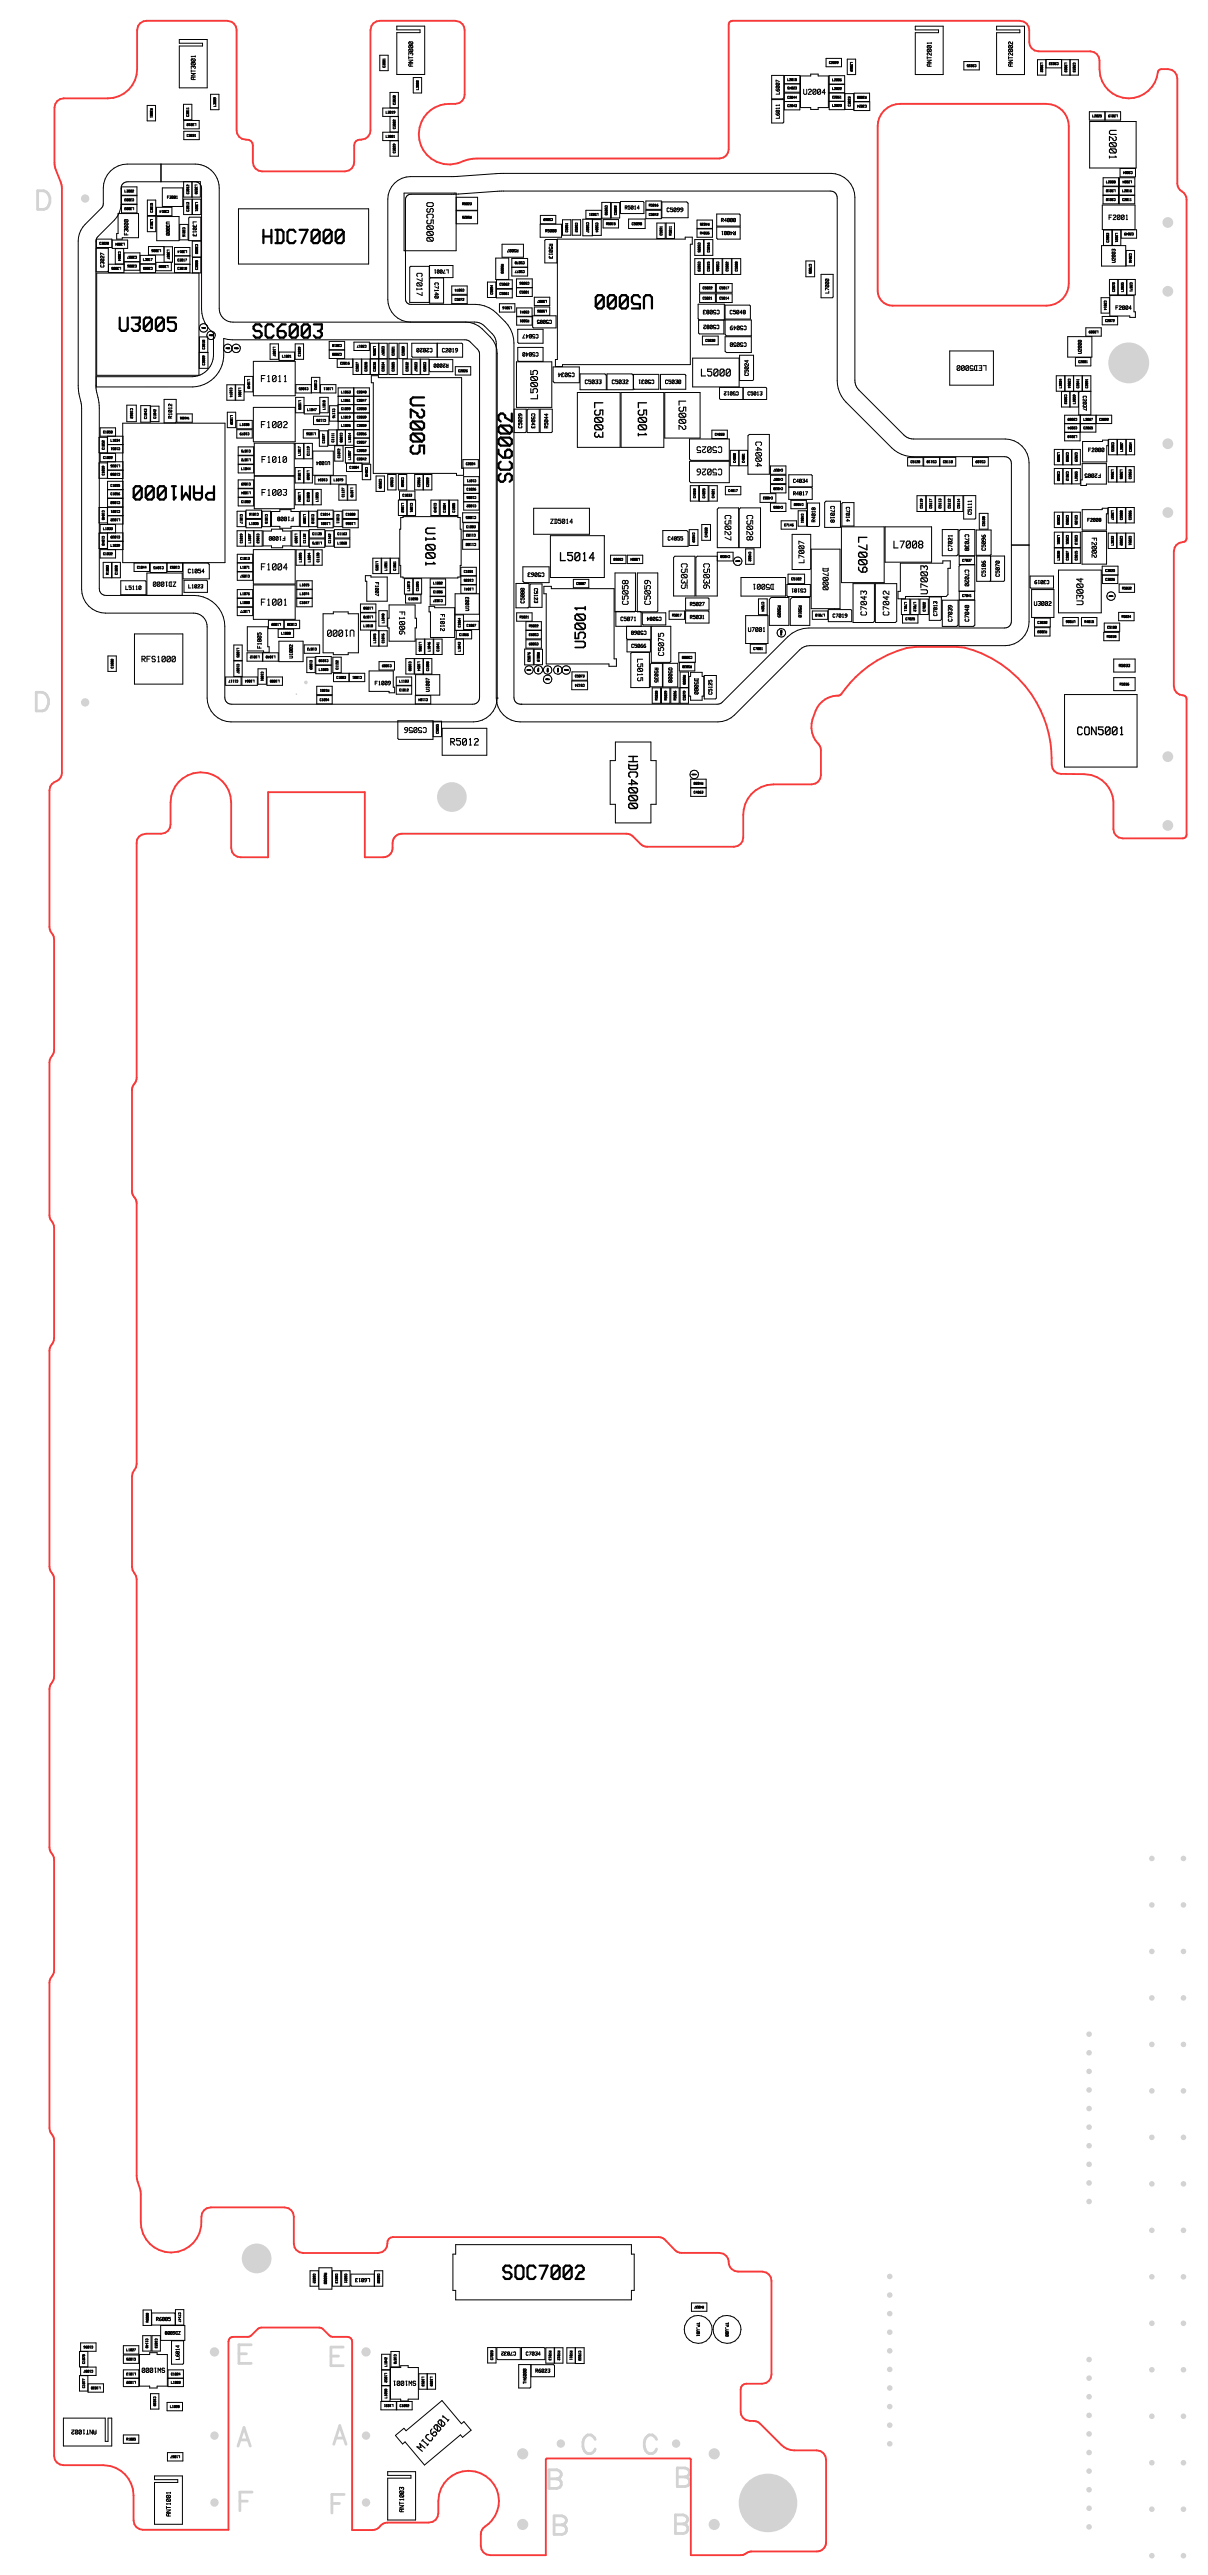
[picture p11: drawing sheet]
<svg xmlns="http://www.w3.org/2000/svg" width="97mm" height="206mm" viewBox="0 0 97 206" stroke-linecap="round" stroke-linejoin="round" font-family="sans-serif">
<defs><g id="words">
<g font-size="1.7">
<text x="20.8" y="19.6">HDC7000</text>
<text x="9.4" y="26.7">U3005</text>
<text x="20.2" y="27.2">SC6003</text>
<text x="32.1" y="31" transform="rotate(90 32.1 31)">U2005</text>
<text x="41.8" y="38.1" transform="rotate(-90 41.8 38.1)">SC6002</text>
<text x="40.1" y="182.8">SOC7002</text>
</g>
<text font-size="1.3" x="47.5" y="51.5" transform="rotate(-90 47.5 51.5)">U5001</text>
<text font-size="1.2" x="33.6" y="41.8" transform="rotate(90 33.6 41.8)">U1001</text>
<g font-size="1.1">
<text x="68.3" y="42.6" transform="rotate(90 68.3 42.6)">L7009</text>
<text x="49.9" y="60" transform="rotate(90 49.9 60)">HDC4000</text>
</g>
<g font-size="1">
<text x="47.2" y="31.9" transform="rotate(90 47.2 31.9)">L5003</text>
<text x="50.7" y="31.9" transform="rotate(90 50.7 31.9)">L5001</text>
<text x="44.9" y="45">L5014</text>
<text x="86.2" y="59">CON5001</text>
</g>
<g font-size=".9">
<text x="88.5" y="10" transform="rotate(90 88.5 10)">U2001</text>
<text x="43.5" y="31.6" transform="rotate(-90 43.5 31.6)">L5005</text>
<text x="54" y="31.8" transform="rotate(90 54 31.8)">L5002</text>
<text x="56.2" y="30.2">L5000</text>
<text x="71.6" y="44">L7008</text>
<text x="34.2" y="196.2" transform="rotate(-50 34.2 196.2)">MIC6001</text>
</g>
<g font-size=".8">
<text x="33.8" y="15.8" transform="rotate(90 33.8 15.8)">OSC5000</text>
<text x="20.9" y="34.3">F1002</text>
<text x="20.9" y="30.7">F1011</text>
<text x="20.9" y="45.7">F1004</text>
<text x="74.7" y="47.3" transform="rotate(-90 74.7 47.3)">U7003</text>
<text x="20.9" y="48.6">F1001</text>
<text x="28.4" y="49.8" transform="rotate(-180 28.4 49.8)">U1000</text>
<text x="87.2" y="48.2" transform="rotate(-90 87.2 48.2)">U3004</text>
<text x="36.1" y="59.8">R5012</text>
</g>
<g font-size=".7">
<text x="64.3" y="7.6">U2004</text>
<text x="33.1" y="21.6" transform="rotate(90 33.1 21.6)">C7017</text>
<text x="57.9" y="35.2" transform="rotate(-180 57.9 35.2)">C5025</text>
<text x="60.2" y="35.1" transform="rotate(90 60.2 35.1)">C4004</text>
<text x="21" y="39.8">F1003</text>
<text x="21" y="37.1">F1010</text>
<text x="57.8" y="41" transform="rotate(90 57.8 41)">C5027</text>
<text x="57.9" y="37" transform="rotate(-180 57.9 37)">C5026</text>
<text x="59.5" y="41" transform="rotate(90 59.5 41)">C5028</text>
<text x="54.3" y="44.9" transform="rotate(90 54.3 44.9)">C5035</text>
<text x="56" y="44.9" transform="rotate(90 56 44.9)">C5036</text>
<text x="64.8" y="44.9" transform="rotate(-90 64.8 44.9)">L7007</text>
<text x="65.7" y="45.2" transform="rotate(90 65.7 45.2)">D7000</text>
<text x="11.3" y="53.1">RFS1000</text>
<text x="31.7" y="48.8" transform="rotate(90 31.7 48.8)">F1006</text>
<text x="50.7" y="48.2" transform="rotate(-90 50.7 48.2)">C5058</text>
<text x="50.8" y="52.6" transform="rotate(90 50.8 52.6)">L5015</text>
<text x="52.5" y="48.2" transform="rotate(-90 52.5 48.2)">C5059</text>
<text x="53.5" y="52.3" transform="rotate(-90 53.5 52.3)">C5075</text>
<text x="69.8" y="49.1" transform="rotate(-90 69.8 49.1)">C7043</text>
<text x="71.6" y="49.1" transform="rotate(-90 71.6 49.1)">C7042</text>
<text x="34.2" y="57.7" transform="rotate(-180 34.2 57.7)">C5056</text>
</g>
<g font-size=".6">
<text x="88.9" y="17.6">F2001</text>
<text x="79.1" y="28.8" transform="rotate(-180 79.1 28.8)">LED5000</text>
<text x="14.1" y="46.2" transform="rotate(-180 14.1 46.2)">ZD1000</text>
<text x="62.1" y="46.3" transform="rotate(-180 62.1 46.3)">D5001</text>
<text x="87.3" y="42.9" transform="rotate(90 87.3 42.9)">F2002</text>
<text x="13.3" y="189.3" transform="rotate(-180 13.3 189.3)">SW1000</text>
<text x="33.4" y="190.4" transform="rotate(-180 33.4 190.4)">SW1001</text>
</g>
<g font-size=".5">
<text x="33.3" y="5.2" transform="rotate(-90 33.3 5.2)">ANT3000</text>
<text x="74.9" y="5.2" transform="rotate(-90 74.9 5.2)">ANT2001</text>
<text x="81.4" y="5.2" transform="rotate(-90 81.4 5.2)">ANT2002</text>
<text x="15.9" y="6.2" transform="rotate(-90 15.9 6.2)">ANT3001</text>
<text x="53.4" y="17">C5099</text>
<text x="10.5" y="18.7" transform="rotate(-90 10.5 18.7)">F3000</text>
<text x="34.6" y="22.5" transform="rotate(90 34.6 22.5)">C7140</text>
<text x="34.7" y="27.5" transform="rotate(-180 34.7 27.5)">C2020</text>
<text x="35.4" y="28.3">C2019</text>
<text x="43.2" y="27.9" transform="rotate(-180 43.2 27.9)">C5040</text>
<text x="43.2" y="26.4" transform="rotate(-180 43.2 26.4)">C5047</text>
<text x="46" y="29.5" transform="rotate(-180 46 29.5)">C5034</text>
<text x="57.6" y="25.7" transform="rotate(-180 57.6 25.7)">C5082</text>
<text x="57.7" y="24.5" transform="rotate(-180 57.7 24.5)">C5083</text>
<text x="58.5" y="25.2">C5048</text>
<text x="59.8" y="25.7" transform="rotate(-180 59.8 25.7)">C5049</text>
<text x="59.8" y="27.1" transform="rotate(-180 59.8 27.1)">C5050</text>
<text x="60.2" y="29.9" transform="rotate(-90 60.2 29.9)">C5024</text>
<text x="89.4" y="24.8">F2004</text>
<text x="46.9" y="30.8">C5033</text>
<text x="49" y="30.8">C5032</text>
<text x="52.4" y="30.1" transform="rotate(-180 52.4 30.1)">C5031</text>
<text x="53.3" y="30.8">C5030</text>
<text x="23.5" y="41" transform="rotate(-180 23.5 41)">F1008</text>
<text x="44.1" y="42">ZD5014</text>
<text x="66.4" y="40.4" transform="rotate(90 66.4 40.4)">C7018</text>
<text x="87.2" y="36.2">F2000</text>
<text x="88.2" y="37.6" transform="rotate(-180 88.2 37.6)">F2005</text>
<text x="10.1" y="47.3">L5110</text>
<text x="15.1" y="46">C1054</text>
<text x="22.8" y="42.6" transform="rotate(-180 22.8 42.6)">F1000</text>
<text x="43.6" y="45.5" transform="rotate(-180 43.6 45.5)">C5063</text>
<text x="76.5" y="44" transform="rotate(-90 76.5 44)">C7021</text>
<text x="77.1" y="42.6" transform="rotate(90 77.1 42.6)">C7038</text>
<text x="77.1" y="45.5" transform="rotate(90 77.1 45.5)">C7020</text>
<text x="79.2" y="46" transform="rotate(-90 79.2 46)">C5106</text>
<text x="79.2" y="44" transform="rotate(-90 79.2 44)">C5096</text>
<text x="80.3" y="46" transform="rotate(-90 80.3 46)">C5070</text>
<text x="21.2" y="51.8" transform="rotate(-90 21.2 51.8)">F1005</text>
<text x="35.1" y="49.1" transform="rotate(90 35.1 49.1)">F1012</text>
<text x="49.7" y="49.8">C5071</text>
<text x="59.9" y="50.7">U7001</text>
<text x="76.5" y="49.6" transform="rotate(-90 76.5 49.6)">C7039</text>
<text x="77.9" y="49.6" transform="rotate(-90 77.9 49.6)">C7040</text>
<text x="82.9" y="48.6">U3002</text>
<text x="30.1" y="54.9">F1009</text>
<text x="55.4" y="54.1" transform="rotate(90 55.4 54.1)">D5000</text>
<text x="7.8" y="194.3" transform="rotate(-180 7.8 194.3)">ANT1002</text>
<text x="13.9" y="201.5" transform="rotate(-90 13.9 201.5)">ANT1001</text>
<text x="32.6" y="201.2" transform="rotate(-90 32.6 201.2)">ANT1003</text>
</g>
<g font-size=".4">
<text x="62.7" y="9.3" transform="rotate(-90 62.7 9.3)">L6011</text>
<text x="62.7" y="7.4" transform="rotate(-90 62.7 7.4)">L6007</text>
<text x="13.1" y="17.6" transform="rotate(90 13.1 17.6)">U3000</text>
<text x="15.3" y="17.6" transform="rotate(90 15.3 17.6)">L3013</text>
<text x="50.1" y="16.8">R5014</text>
<text x="57.8" y="17.8">R4000</text>
<text x="8.5" y="21.3" transform="rotate(-90 8.5 21.3)">C3027</text>
<text x="35.9" y="21.3" transform="rotate(-180 35.9 21.3)">L7001</text>
<text x="43.8" y="19.4" transform="rotate(90 43.8 19.4)">R5013</text>
<text x="59" y="18.2" transform="rotate(-180 59 18.2)">R4001</text>
<text x="66.6" y="23.3" transform="rotate(-90 66.6 23.3)">L7000</text>
<text x="89.6" y="20.9" transform="rotate(-90 89.6 20.9)">U2003</text>
<text x="35.9" y="28.8" transform="rotate(-180 35.9 28.8)">R2000</text>
<text x="44.2" y="25.3" transform="rotate(-180 44.2 25.3)">C5085</text>
<text x="86.9" y="28.2" transform="rotate(-90 86.9 28.2)">U2000</text>
<text x="14" y="33.4" transform="rotate(-90 14 33.4)">R1012</text>
<text x="42" y="34.2" transform="rotate(-90 42 34.2)">C5029</text>
<text x="42.4" y="33" transform="rotate(90 42.4 33)">C5043</text>
<text x="44.1" y="34.2" transform="rotate(-90 44.1 34.2)">R5044</text>
<text x="59.2" y="31" transform="rotate(-180 59.2 31)">C5012</text>
<text x="59.9" y="31.7">C5013</text>
<text x="86.6" y="31.6" transform="rotate(90 86.6 31.6)">C2037</text>
<text x="26.5" y="36.7" transform="rotate(-180 26.5 36.7)">U1004</text>
<text x="63.6" y="39.7">R4017</text>
<text x="63.6" y="38.7">C4034</text>
<text x="65.5" y="41.7" transform="rotate(-90 65.5 41.7)">R4018</text>
<text x="67.6" y="40.5" transform="rotate(90 67.6 40.5)">C7014</text>
<text x="78.1" y="41.1" transform="rotate(-90 78.1 41.1)">C5111</text>
<text x="87.2" y="41.8">F2008</text>
<text x="15.1" y="47.2">L1023</text>
<text x="29.9" y="46.5" transform="rotate(90 29.9 46.5)">F1007</text>
<text x="42.6" y="47" transform="rotate(90 42.6 47)">C5123</text>
<text x="53.5" y="43.3">C4055</text>
<text x="64.6" y="46.8" transform="rotate(-180 64.6 46.8)">C5101</text>
<text x="84.1" y="46.2" transform="rotate(-180 84.1 46.2)">C3019</text>
<text x="23.6" y="52.6" transform="rotate(-90 23.6 52.6)">U1002</text>
<text x="37.8" y="48.8" transform="rotate(-90 37.8 48.8)">U1003</text>
<text x="42.2" y="48.2" transform="rotate(-90 42.2 48.2)">C5080</text>
<text x="50.6" y="51.9">C5066</text>
<text x="51.8" y="50.2" transform="rotate(-180 51.8 50.2)">C5068</text>
<text x="52.3" y="53.4" transform="rotate(90 52.3 53.4)">R5035</text>
<text x="53" y="49.1" transform="rotate(-180 53 49.1)">C5084</text>
<text x="53.4" y="53.3" transform="rotate(90 53.4 53.3)">Q5000</text>
<text x="55.3" y="48.6">R5027</text>
<text x="55.3" y="49.6">R5031</text>
<text x="66.7" y="49.5">C7019</text>
<text x="75.3" y="49.2" transform="rotate(-90 75.3 49.2)">C7013</text>
<text x="34.6" y="55.3" transform="rotate(-90 34.6 55.3)">U1007</text>
<text x="57.3" y="55.5" transform="rotate(-90 57.3 55.5)">C5125</text>
<text x="29.6" y="182.3" transform="rotate(-180 29.6 182.3)">L6013</text>
<text x="12.5" y="186.1">R6005</text>
<text x="14.5" y="186.6" transform="rotate(-180 14.5 186.6)">ZD6008</text>
<text x="14.6" y="189" transform="rotate(-90 14.6 189)">L6014</text>
<text x="41.4" y="188.2" transform="rotate(-180 41.4 188.2)">C7032</text>
<text x="42.1" y="188.8">C7034</text>
<text x="42.3" y="191" transform="rotate(-90 42.3 191)">TH6000</text>
<text x="42.9" y="190.2">R6023</text>
</g>
<g font-size=".3">
<text x="31" y="5.3" transform="rotate(-90 31 5.3)">C3001</text>
<text x="66.5" y="5.1">C2099</text>
<text x="68" y="4.9" transform="rotate(90 68 4.9)">L2069</text>
<text x="78.2" y="5" transform="rotate(-180 78.2 5)">C2035</text>
<text x="83.3" y="4.9" transform="rotate(90 83.3 4.9)">L2002</text>
<text x="84.8" y="4.8" transform="rotate(-180 84.8 4.8)">C2033</text>
<text x="85.2" y="4.9" transform="rotate(90 85.2 4.9)">L2003</text>
<text x="85.9" y="4.9" transform="rotate(90 85.9 4.9)">C2023</text>
<text x="11.9" y="8.6" transform="rotate(90 11.9 8.6)">R3001</text>
<text x="15" y="11">C3031</text>
<text x="15.3" y="9.2" transform="rotate(-90 15.3 9.2)">C3011</text>
<text x="15.7" y="9.7" transform="rotate(-180 15.7 9.7)">L3010</text>
<text x="17.4" y="8.4" transform="rotate(-90 17.4 8.4)">L3009</text>
<text x="30.9" y="11">L3001</text>
<text x="30.9" y="9.1">L3019</text>
<text x="31.8" y="10.2" transform="rotate(-90 31.8 10.2)">C3002</text>
<text x="31.8" y="8.3" transform="rotate(-90 31.8 8.3)">C3030</text>
<text x="33.7" y="7.1" transform="rotate(-90 33.7 7.1)">L3000</text>
<text x="63.1" y="8.6">C2043</text>
<text x="63.1" y="7.9">C2044</text>
<text x="63.1" y="6.5">L2015</text>
<text x="63.9" y="6.7" transform="rotate(-180 63.9 6.7)">C2045</text>
<text x="66.7" y="7.9">C2061</text>
<text x="66.7" y="8.6">L2023</text>
<text x="66.7" y="6.5">L2006</text>
<text x="66.7" y="7.2">L2022</text>
<text x="68.3" y="8.4" transform="rotate(-90 68.3 8.4)">C3023</text>
<text x="69.5" y="7.5" transform="rotate(-180 69.5 7.5)">R3000</text>
<text x="69.5" y="8.2" transform="rotate(-180 69.5 8.2)">C3024</text>
<text x="87.6" y="9.4">L2025</text>
<text x="89.6" y="9" transform="rotate(-180 89.6 9)">L2019</text>
<text x="10" y="15.4">L3002</text>
<text x="10.7" y="16.4" transform="rotate(-180 10.7 16.4)">L3003</text>
<text x="10.7" y="15.7" transform="rotate(-180 10.7 15.7)">C3003</text>
<text x="11.9" y="17.5" transform="rotate(90 11.9 17.5)">L3012</text>
<text x="12.4" y="16.9" transform="rotate(-90 12.4 16.9)">C3015</text>
<text x="13.4" y="15.9">F3001</text>
<text x="13.5" y="16.6" transform="rotate(-180 13.5 16.6)">C3014</text>
<text x="15.3" y="16.9" transform="rotate(-90 15.3 16.9)">C3013</text>
<text x="15.3" y="15.4" transform="rotate(-90 15.3 15.4)">C3012</text>
<text x="15.5" y="14.7" transform="rotate(90 15.5 14.7)">L3020</text>
<text x="15.5" y="16.1" transform="rotate(90 15.5 16.1)">L3021</text>
<text x="31.8" y="12.2" transform="rotate(-90 31.8 12.2)">C3029</text>
<text x="37" y="16.4">R5023</text>
<text x="37.8" y="17.1" transform="rotate(-180 37.8 17.1)">R5025</text>
<text x="44.3" y="17.3" transform="rotate(-180 44.3 17.3)">C5069</text>
<text x="46" y="17.8" transform="rotate(90 46 17.8)">C5052</text>
<text x="46.9" y="17.7" transform="rotate(90 46.9 17.7)">C5007</text>
<text x="47.6" y="17.7" transform="rotate(90 47.6 17.7)">C5004</text>
<text x="47.9" y="16.9" transform="rotate(-180 47.9 16.9)">L5021</text>
<text x="48.4" y="16.4" transform="rotate(90 48.4 16.4)">C5090</text>
<text x="49.5" y="17.1" transform="rotate(-90 49.5 17.1)">C5092</text>
<text x="52" y="16.6">R5016</text>
<text x="52" y="17.3">C5042</text>
<text x="56.9" y="17.7" transform="rotate(-180 56.9 17.7)">R4035</text>
<text x="88.7" y="14.7">L2008</text>
<text x="89.4" y="15" transform="rotate(-180 89.4 15)">L2010</text>
<text x="89.4" y="15.7" transform="rotate(-180 89.4 15.7)">C2010</text>
<text x="90" y="16.1">C2011</text>
<text x="90" y="15.4">L2016</text>
<text x="90.7" y="14.3" transform="rotate(-180 90.7 14.3)">L2004</text>
<text x="90.8" y="13.5" transform="rotate(-180 90.8 13.5)">C2004</text>
<text x="8" y="19.6">C3028</text>
<text x="9.4" y="20.1" transform="rotate(90 9.4 20.1)">C3004</text>
<text x="9.7" y="21.2" transform="rotate(-180 9.7 21.2)">L3005</text>
<text x="10" y="19.3" transform="rotate(-180 10 19.3)">L3004</text>
<text x="11" y="21" transform="rotate(-180 11 21)">C3006</text>
<text x="11" y="20.3" transform="rotate(-180 11 20.3)">C3007</text>
<text x="11.5" y="20.9">L3017</text>
<text x="12.2" y="21.2" transform="rotate(-180 12.2 21.2)">C3005</text>
<text x="12.9" y="19.8" transform="rotate(-180 12.9 19.8)">L3006</text>
<text x="13.3" y="19.9" transform="rotate(90 13.3 19.9)">L3007</text>
<text x="13.5" y="21" transform="rotate(-180 13.5 21)">L3008</text>
<text x="14.2" y="21">C3017</text>
<text x="14.2" y="21.6">C3018</text>
<text x="14.5" y="18.1" transform="rotate(90 14.5 18.1)">C3016</text>
<text x="15" y="19.9" transform="rotate(-180 15 19.9)">L3014</text>
<text x="15.5" y="19.5" transform="rotate(90 15.5 19.5)">C3000</text>
<text x="16" y="21.5" transform="rotate(-90 16 21.5)">C3008</text>
<text x="37.2" y="22.9" transform="rotate(-180 37.2 22.9)">C5074</text>
<text x="39.6" y="23.5" transform="rotate(-90 39.6 23.5)">C5094</text>
<text x="40" y="23.6">C5061</text>
<text x="40" y="22.9">C5062</text>
<text x="40" y="21.1" transform="rotate(90 40 21.1)">R5020</text>
<text x="41.5" y="19.7" transform="rotate(-180 41.5 19.7)">R5007</text>
<text x="41.6" y="23.5">C5001</text>
<text x="42" y="21.4" transform="rotate(-180 42 21.4)">C5077</text>
<text x="42" y="20.7" transform="rotate(-180 42 20.7)">C5078</text>
<text x="42.4" y="22.4" transform="rotate(-180 42.4 22.4)">C5086</text>
<text x="43.7" y="18.6">R5000</text>
<text x="43.8" y="23.8" transform="rotate(-180 43.8 23.8)">L5007</text>
<text x="45.6" y="18.5" transform="rotate(-90 45.6 18.5)">C5051</text>
<text x="48.6" y="18">R5015</text>
<text x="50.6" y="18.1">C5098</text>
<text x="53.2" y="18.8" transform="rotate(-90 53.2 18.8)">C5091</text>
<text x="53.9" y="18.8" transform="rotate(-90 53.9 18.8)">R5011</text>
<text x="55.8" y="19.3" transform="rotate(90 55.8 19.3)">C5005</text>
<text x="55.8" y="20.9" transform="rotate(90 55.8 20.9)">C5023</text>
<text x="56.1" y="18.8">R4036</text>
<text x="56.3" y="23.2">C5022</text>
<text x="57" y="21.6" transform="rotate(-90 57 21.6)">C5015</text>
<text x="57" y="20.1" transform="rotate(-90 57 20.1)">C5016</text>
<text x="57.3" y="20.9" transform="rotate(90 57.3 20.9)">C5006</text>
<text x="57.7" y="23.2">C5017</text>
<text x="58.5" y="21.6" transform="rotate(-90 58.5 21.6)">C5002</text>
<text x="59.2" y="21.6" transform="rotate(-90 59.2 21.6)">C5008</text>
<text x="64.7" y="21.1" transform="rotate(90 64.7 21.1)">C7005</text>
<text x="89" y="19.3" transform="rotate(-90 89 19.3)">C2003</text>
<text x="89.3" y="18.6" transform="rotate(90 89.3 18.6)">L2021</text>
<text x="89.5" y="23.3" transform="rotate(-90 89.5 23.3)">C2070</text>
<text x="90.2" y="23.3" transform="rotate(-90 90.2 23.3)">L2035</text>
<text x="90.4" y="20.2" transform="rotate(90 90.4 20.2)">C2046</text>
<text x="90.4" y="22.5" transform="rotate(90 90.4 22.5)">C2071</text>
<text x="90.9" y="18.4" transform="rotate(-180 90.9 18.4)">C2049</text>
<text x="16.5" y="27.9" transform="rotate(-90 16.5 27.9)">C3010</text>
<text x="16.5" y="29.2" transform="rotate(-90 16.5 29.2)">C3009</text>
<text x="21.8" y="27.7" transform="rotate(90 21.8 27.7)">L1007</text>
<text x="22.6" y="28.7">L1021</text>
<text x="24.2" y="28.5" transform="rotate(-90 24.2 28.5)">C1029</text>
<text x="27.3" y="29.2">C2016</text>
<text x="27.4" y="28.1" transform="rotate(-180 27.4 28.1)">C2008</text>
<text x="27.4" y="27.4" transform="rotate(-180 27.4 27.4)">C2018</text>
<text x="28.8" y="29.7" transform="rotate(-90 28.8 29.7)">C2027</text>
<text x="29.4" y="27.4" transform="rotate(-180 29.4 27.4)">C2017</text>
<text x="29.5" y="29.7" transform="rotate(-90 29.5 29.7)">C2028</text>
<text x="29.8" y="27.7" transform="rotate(90 29.8 27.7)">L2026</text>
<text x="30.2" y="29.7" transform="rotate(-90 30.2 29.7)">C2036</text>
<text x="30.5" y="27.7" transform="rotate(90 30.5 27.7)">C2097</text>
<text x="30.9" y="29.7" transform="rotate(-90 30.9 29.7)">C2034</text>
<text x="31.7" y="29.7" transform="rotate(-90 31.7 29.7)">C2005</text>
<text x="31.7" y="28.4" transform="rotate(-90 31.7 28.4)">C2021</text>
<text x="32.5" y="28.4" transform="rotate(-90 32.5 28.4)">C2009</text>
<text x="32.8" y="29.7" transform="rotate(-90 32.8 29.7)">C2032</text>
<text x="33.1" y="28.9" transform="rotate(90 33.1 28.9)">C2067</text>
<text x="33.8" y="28.9" transform="rotate(90 33.8 28.9)">C2025</text>
<text x="36.5" y="24.1">C5072</text>
<text x="36.7" y="29.8">C2026</text>
<text x="41" y="24.4" transform="rotate(-180 41 24.4)">L5016</text>
<text x="42.4" y="24.7" transform="rotate(-180 42.4 24.7)">C5041</text>
<text x="42.4" y="25.4" transform="rotate(-180 42.4 25.4)">R5001</text>
<text x="43.8" y="24.6" transform="rotate(-180 43.8 24.6)">L5006</text>
<text x="56.3" y="24">C5021</text>
<text x="56.5" y="27.4">C5020</text>
<text x="57.7" y="24">C5014</text>
<text x="86.4" y="29.1">C2001</text>
<text x="88" y="26.3" transform="rotate(-180 88 26.3)">L2009</text>
<text x="88.4" y="24" transform="rotate(90 88.4 24)">C2014</text>
<text x="88.6" y="25.8">C2072</text>
<text x="8.3" y="34.7">C1050</text>
<text x="8.5" y="35.9" transform="rotate(-90 8.5 35.9)">C1052</text>
<text x="8.9" y="35.4">L1034</text>
<text x="9.6" y="35.7" transform="rotate(-180 9.6 35.7)">C1051</text>
<text x="10.3" y="32.6" transform="rotate(90 10.3 32.6)">C1062</text>
<text x="11.9" y="33.5" transform="rotate(-90 11.9 33.5)">C1043</text>
<text x="12.6" y="33.4" transform="rotate(-90 12.6 33.4)">C1042</text>
<text x="18.3" y="31" transform="rotate(90 18.3 31)">C1074</text>
<text x="18.3" y="33.2" transform="rotate(90 18.3 33.2)">L1039</text>
<text x="19" y="31" transform="rotate(90 19 31)">L1081</text>
<text x="19.2" y="34.1">L1038</text>
<text x="19.7" y="30.3" transform="rotate(90 19.7 30.3)">L1049</text>
<text x="20" y="34.5" transform="rotate(-180 20 34.5)">C1079</text>
<text x="20.1" y="35.8" transform="rotate(-180 20.1 35.8)">C1075</text>
<text x="23.8" y="32" transform="rotate(90 23.8 32)">L1020</text>
<text x="24.6" y="32.9">L1047</text>
<text x="24.7" y="30.8" transform="rotate(-180 24.7 30.8)">C1065</text>
<text x="25.1" y="30.4" transform="rotate(90 25.1 30.4)">C1093</text>
<text x="25.3" y="34.5" transform="rotate(-180 25.3 34.5)">L1056</text>
<text x="26.1" y="33.4" transform="rotate(-180 26.1 33.4)">C1125</text>
<text x="26.1" y="35.4" transform="rotate(-90 26.1 35.4)">C1027</text>
<text x="26.2" y="32.7" transform="rotate(-90 26.2 32.7)">L1018</text>
<text x="26.5" y="32.7" transform="rotate(90 26.5 32.7)">C1176</text>
<text x="26.7" y="30.8" transform="rotate(-180 26.7 30.8)">L1011</text>
<text x="26.9" y="35.3" transform="rotate(-90 26.9 35.3)">C1111</text>
<text x="27.1" y="34.6" transform="rotate(90 27.1 34.6)">C1088</text>
<text x="27.3" y="32.9">C1099</text>
<text x="27.4" y="33.5">L1019</text>
<text x="27.4" y="34.2">L1026</text>
<text x="27.4" y="32.2">L1061</text>
<text x="27.4" y="31.5">L1063</text>
<text x="28.2" y="35.3" transform="rotate(-90 28.2 35.3)">L1014</text>
<text x="28.6" y="33.5">C2039</text>
<text x="28.6" y="32.2">C2047</text>
<text x="28.6" y="31.5">C2048</text>
<text x="28.6" y="32.9">C2050</text>
<text x="28.6" y="34.9">C2056</text>
<text x="28.6" y="35.6">C2057</text>
<text x="28.6" y="34.2">C2059</text>
<text x="57.3" y="34.9">C4033</text>
<text x="85.2" y="31.5" transform="rotate(90 85.2 31.5)">C2093</text>
<text x="85.2" y="31" transform="rotate(-90 85.2 31)">L2024</text>
<text x="85.5" y="30.3" transform="rotate(90 85.5 30.3)">C2064</text>
<text x="86.3" y="34.7" transform="rotate(-180 86.3 34.7)">L2018</text>
<text x="86.3" y="32.3" transform="rotate(-90 86.3 32.3)">L2059</text>
<text x="86.3" y="33.3" transform="rotate(-180 86.3 33.3)">C2089</text>
<text x="86.3" y="34" transform="rotate(-180 86.3 34)">C2094</text>
<text x="86.6" y="31" transform="rotate(-90 86.6 31)">C2041</text>
<text x="86.8" y="34.4">C2065</text>
<text x="86.9" y="33.7">L2067</text>
<text x="87.3" y="31" transform="rotate(-90 87.3 31)">C2091</text>
<text x="88.1" y="33.7">C2092</text>
<text x="89" y="35.4" transform="rotate(90 89 35.4)">C2055</text>
<text x="8.1" y="40.8" transform="rotate(90 8.1 40.8)">C1048</text>
<text x="8.3" y="36.8">C1022</text>
<text x="8.5" y="38" transform="rotate(-90 8.5 38)">C1059</text>
<text x="8.9" y="39">C1055</text>
<text x="8.9" y="39.7">C1056</text>
<text x="9.6" y="41.4" transform="rotate(-180 9.6 41.4)">L1032</text>
<text x="9.6" y="37" transform="rotate(-180 9.6 37)">L1036</text>
<text x="9.6" y="40.7" transform="rotate(-180 9.6 40.7)">C1021</text>
<text x="9.6" y="37.7" transform="rotate(-180 9.6 37.7)">C1058</text>
<text x="9.6" y="40" transform="rotate(-180 9.6 40)">C1060</text>
<text x="19.1" y="41.1" transform="rotate(90 19.1 41.1)">C1017</text>
<text x="19.3" y="40.3">C1082</text>
<text x="19.3" y="37.7">L1044</text>
<text x="20.1" y="39.2" transform="rotate(-180 20.1 39.2)">L1004</text>
<text x="20.1" y="36.5" transform="rotate(-180 20.1 36.5)">L1072</text>
<text x="20.1" y="38.5" transform="rotate(-180 20.1 38.5)">C1069</text>
<text x="20.7" y="40.9" transform="rotate(-180 20.7 40.9)">C1016</text>
<text x="21.1" y="41.1" transform="rotate(90 21.1 41.1)">C1015</text>
<text x="23.8" y="37.6" transform="rotate(90 23.8 37.6)">L1016</text>
<text x="23.8" y="39.4" transform="rotate(90 23.8 39.4)">L1024</text>
<text x="24.2" y="41.1" transform="rotate(90 24.2 41.1)">L1002</text>
<text x="24.2" y="36.4" transform="rotate(-90 24.2 36.4)">L1017</text>
<text x="24.5" y="37.6" transform="rotate(90 24.5 37.6)">L1060</text>
<text x="24.9" y="41.1" transform="rotate(90 24.9 41.1)">C1010</text>
<text x="24.9" y="40.1" transform="rotate(-90 24.9 40.1)">C1028</text>
<text x="24.9" y="36.4" transform="rotate(-90 24.9 36.4)">C1119</text>
<text x="25.6" y="40.1" transform="rotate(-90 25.6 40.1)">L1055</text>
<text x="25.7" y="41.3">C1014</text>
<text x="26.2" y="38.2" transform="rotate(-180 26.2 38.2)">C1034</text>
<text x="26.4" y="41.7" transform="rotate(-180 26.4 41.7)">L1001</text>
<text x="26.8" y="38.6">L1079</text>
<text x="26.9" y="41.1" transform="rotate(90 26.9 41.1)">C1011</text>
<text x="27.4" y="36.6" transform="rotate(-90 27.4 36.6)">C1072</text>
<text x="27.7" y="39.7" transform="rotate(-90 27.7 39.7)">C1127</text>
<text x="27.7" y="41.3">C1008</text>
<text x="28" y="39" transform="rotate(90 28 39)">L1078</text>
<text x="28" y="37.6">C1084</text>
<text x="28.2" y="36.7" transform="rotate(-90 28.2 36.7)">L1057</text>
<text x="28.5" y="41.7" transform="rotate(-180 28.5 41.7)">L1066</text>
<text x="28.6" y="36.9">C2042</text>
<text x="28.6" y="36.2">C2052</text>
<text x="29.2" y="37.4" transform="rotate(90 29.2 37.4)">C2040</text>
<text x="30.3" y="38.3" transform="rotate(90 30.3 38.3)">C2038</text>
<text x="31.2" y="38.2" transform="rotate(90 31.2 38.2)">C2069</text>
<text x="32.1" y="38.2" transform="rotate(90 32.1 38.2)">C2068</text>
<text x="32.1" y="40.2" transform="rotate(90 32.1 40.2)">L1062</text>
<text x="32.3" y="39.8">C1033</text>
<text x="32.8" y="40.2" transform="rotate(90 32.8 40.2)">C1091</text>
<text x="33.8" y="38.9" transform="rotate(-90 33.8 38.9)">C2066</text>
<text x="34.5" y="38.9" transform="rotate(-90 34.5 38.9)">C2022</text>
<text x="34.7" y="40.2" transform="rotate(90 34.7 40.2)">C1049</text>
<text x="35.8" y="41" transform="rotate(-90 35.8 41)">C1004</text>
<text x="36.6" y="41" transform="rotate(-90 36.6 41)">C1005</text>
<text x="37.3" y="37.3">C2024</text>
<text x="37.4" y="39.3">C1026</text>
<text x="38.1" y="41.1" transform="rotate(-180 38.1 41.1)">C1085</text>
<text x="38.2" y="40.2" transform="rotate(-180 38.2 40.2)">C1002</text>
<text x="38.2" y="39.6" transform="rotate(-180 38.2 39.6)">C1006</text>
<text x="38.2" y="38.2" transform="rotate(-180 38.2 38.2)">C1071</text>
<text x="55.9" y="39.8" transform="rotate(-90 55.9 39.8)">C4018</text>
<text x="56.6" y="39.8" transform="rotate(-90 56.6 39.8)">C4025</text>
<text x="57.4" y="39.8" transform="rotate(-90 57.4 39.8)">C4021</text>
<text x="58.4" y="39.4">C4017</text>
<text x="59.1" y="37" transform="rotate(-90 59.1 37)">C4000</text>
<text x="59.8" y="37" transform="rotate(-90 59.8 37)">C4001</text>
<text x="61.9" y="39.6" transform="rotate(-180 61.9 39.6)">C4003</text>
<text x="62.7" y="38.1" transform="rotate(-180 62.7 38.1)">C4007</text>
<text x="62.7" y="37.4" transform="rotate(-180 62.7 37.4)">C4037</text>
<text x="62.7" y="38.9" transform="rotate(-180 62.7 38.9)">C4038</text>
<text x="62.7" y="40.3" transform="rotate(-180 62.7 40.3)">C4065</text>
<text x="64.1" y="41.1" transform="rotate(90 64.1 41.1)">C4061</text>
<text x="64.4" y="40.1" transform="rotate(-180 64.4 40.1)">C4060</text>
<text x="73" y="37.1">C5120</text>
<text x="74.1" y="40.6" transform="rotate(-90 74.1 40.6)">C5119</text>
<text x="74.8" y="40.6" transform="rotate(-90 74.8 40.6)">C5117</text>
<text x="75.1" y="36.7" transform="rotate(-180 75.1 36.7)">C5118</text>
<text x="75.6" y="40.6" transform="rotate(-90 75.6 40.6)">C5113</text>
<text x="75.6" y="37.1">C5110</text>
<text x="76.3" y="40.6" transform="rotate(-90 76.3 40.6)">C5112</text>
<text x="77" y="40.6" transform="rotate(-90 77 40.6)">C5114</text>
<text x="79" y="36.7" transform="rotate(-180 79 36.7)">C5109</text>
<text x="84.6" y="36.2" transform="rotate(90 84.6 36.2)">L2000</text>
<text x="84.6" y="37.7" transform="rotate(90 84.6 37.7)">C2060</text>
<text x="84.6" y="41.2" transform="rotate(90 84.6 41.2)">C2030</text>
<text x="85.3" y="36.2" transform="rotate(90 85.3 36.2)">C2058</text>
<text x="85.3" y="37.7" transform="rotate(90 85.3 37.7)">C2012</text>
<text x="85.3" y="41.2" transform="rotate(90 85.3 41.2)">C2053</text>
<text x="86" y="36.2" transform="rotate(90 86 36.2)">C2029</text>
<text x="86" y="41.2" transform="rotate(90 86 41.2)">C2105</text>
<text x="86.5" y="38.4" transform="rotate(-90 86.5 38.4)">L2065</text>
<text x="89" y="37.6" transform="rotate(90 89 37.6)">L2066</text>
<text x="89" y="40.8" transform="rotate(90 89 40.8)">L2027</text>
<text x="89.7" y="37.6" transform="rotate(90 89.7 37.6)">L2005</text>
<text x="90.1" y="41.6" transform="rotate(-90 90.1 41.6)">C2000</text>
<text x="90.1" y="36.1" transform="rotate(-90 90.1 36.1)">L2007</text>
<text x="90.8" y="41.6" transform="rotate(-90 90.8 41.6)">C2006</text>
<text x="90.8" y="38.3" transform="rotate(-90 90.8 38.3)">C2063</text>
<text x="90.8" y="36.1" transform="rotate(-90 90.8 36.1)">C2054</text>
<text x="8.1" y="42.9" transform="rotate(90 8.1 42.9)">C1040</text>
<text x="8.3" y="44.5">C1032</text>
<text x="8.3" y="42.5">L1033</text>
<text x="8.8" y="46" transform="rotate(-90 8.8 46)">R1003</text>
<text x="8.9" y="43.8">L1029</text>
<text x="9.5" y="46" transform="rotate(-90 9.5 46)">C1020</text>
<text x="9.6" y="42.7" transform="rotate(-180 9.6 42.7)">C1039</text>
<text x="11" y="45.6">C1044</text>
<text x="13.1" y="45.2" transform="rotate(-180 13.1 45.2)">C1045</text>
<text x="14.4" y="45.2" transform="rotate(-180 14.4 45.2)">C1053</text>
<text x="19.3" y="44.9">C1013</text>
<text x="19.3" y="45.6">L1071</text>
<text x="19.3" y="47.7">L1076</text>
<text x="19.5" y="43.4" transform="rotate(-90 19.5 43.4)">C1019</text>
<text x="20" y="42.1">L1035</text>
<text x="20" y="45.9" transform="rotate(-180 20 45.9)">C1057</text>
<text x="20.2" y="43.4" transform="rotate(-90 20.2 43.4)">L1037</text>
<text x="20.5" y="42.7" transform="rotate(90 20.5 42.7)">C1063</text>
<text x="23.5" y="42.7" transform="rotate(90 23.5 42.7)">L1069</text>
<text x="24" y="47">L1015</text>
<text x="24" y="47.7">L1074</text>
<text x="24.3" y="44.9" transform="rotate(-90 24.3 44.9)">L1095</text>
<text x="24.6" y="43.4" transform="rotate(-90 24.6 43.4)">C1132</text>
<text x="25" y="44.9" transform="rotate(-90 25 44.9)">L1094</text>
<text x="25" y="42.9">C1135</text>
<text x="25.7" y="45" transform="rotate(-90 25.7 45)">C1128</text>
<text x="25.8" y="43.2" transform="rotate(-180 25.8 43.2)">L1075</text>
<text x="26.6" y="43.4" transform="rotate(-90 26.6 43.4)">C1162</text>
<text x="27" y="42.9">C1163</text>
<text x="27.1" y="43.6">L1068</text>
<text x="30" y="44.9" transform="rotate(90 30 44.9)">L1025</text>
<text x="31.1" y="45.6" transform="rotate(-90 31.1 45.6)">L1051</text>
<text x="31.8" y="45.6" transform="rotate(-90 31.8 45.6)">C1061</text>
<text x="33" y="47.3" transform="rotate(-90 33 47.3)">L1073</text>
<text x="33.7" y="47.3" transform="rotate(-90 33.7 47.3)">C1095</text>
<text x="34.7" y="47.6">C1086</text>
<text x="34.7" y="46.8">L1082</text>
<text x="35.5" y="47.8" transform="rotate(-180 35.5 47.8)">C1037</text>
<text x="37.2" y="45.9">C1031</text>
<text x="37.4" y="42.3">C1083</text>
<text x="37.9" y="46.9" transform="rotate(-180 37.9 46.9)">L1041</text>
<text x="37.9" y="46.2" transform="rotate(-180 37.9 46.2)">C1035</text>
<text x="38.1" y="42.6" transform="rotate(-180 38.1 42.6)">C1103</text>
<text x="38.1" y="43.3" transform="rotate(-180 38.1 43.3)">C1100</text>
<text x="46.2" y="46.9">C5087</text>
<text x="49.9" y="44.5" transform="rotate(-180 49.9 44.5)">C5060</text>
<text x="51.3" y="44.5" transform="rotate(-180 51.3 44.5)">L5004</text>
<text x="55.4" y="42.6" transform="rotate(90 55.4 42.6)">C4059</text>
<text x="56.8" y="43" transform="rotate(-90 56.8 43)">C4030</text>
<text x="58.5" y="44.3" transform="rotate(-180 58.5 44.3)">C4058</text>
<text x="59.9" y="44.1" transform="rotate(90 59.9 44.1)">C4002</text>
<text x="62.9" y="42.2">C7146</text>
<text x="63.4" y="46.5">C5102</text>
<text x="77.1" y="45">C7037</text>
<text x="77.1" y="47.9">C7041</text>
<text x="79.1" y="42.1" transform="rotate(-90 79.1 42.1)">C5108</text>
<text x="84.6" y="42.8" transform="rotate(90 84.6 42.8)">L2001</text>
<text x="85.1" y="44.8" transform="rotate(-90 85.1 44.8)">L2028</text>
<text x="85.3" y="42.8" transform="rotate(90 85.3 42.8)">C2031</text>
<text x="85.8" y="44.8" transform="rotate(-90 85.8 44.8)">C2007</text>
<text x="86" y="42.8" transform="rotate(90 86 42.8)">C2013</text>
<text x="86.5" y="44.8" transform="rotate(-90 86.5 44.8)">C2015</text>
<text x="88.6" y="45.8">C3025</text>
<text x="88.6" y="46.5">C3026</text>
<text x="89.4" y="43.6" transform="rotate(-90 89.4 43.6)">L2033</text>
<text x="89.7" y="42.9" transform="rotate(90 89.7 42.9)">C2002</text>
<text x="89.9" y="47.3">R5032</text>
<text x="90.4" y="42.9" transform="rotate(90 90.4 42.9)">C2051</text>
<text x="9.2" y="53.5" transform="rotate(-90 9.2 53.5)">C1080</text>
<text x="18.9" y="51.9" transform="rotate(90 18.9 51.9)">L1005</text>
<text x="18.9" y="53.1" transform="rotate(90 18.9 53.1)">C1007</text>
<text x="19.3" y="48.4">L1080</text>
<text x="20" y="48.7" transform="rotate(-180 20 48.7)">L1077</text>
<text x="20.8" y="52.3" transform="rotate(-180 20.8 52.3)">L1012</text>
<text x="20.8" y="53.7" transform="rotate(90 20.8 53.7)">C1081</text>
<text x="22" y="52.3" transform="rotate(-180 22 52.3)">L1040</text>
<text x="22.5" y="49.7" transform="rotate(-180 22.5 49.7)">L1009</text>
<text x="22.6" y="50.9">L1008</text>
<text x="23.8" y="49.7" transform="rotate(-180 23.8 49.7)">C1030</text>
<text x="24" y="48.4">C1047</text>
<text x="24.7" y="52.8" transform="rotate(90 24.7 52.8)">C1009</text>
<text x="25.4" y="51.7" transform="rotate(-180 25.4 51.7)">C1073</text>
<text x="25.6" y="53.8">L1065</text>
<text x="26.3" y="52.6" transform="rotate(-180 26.3 52.6)">C1018</text>
<text x="27.2" y="53.6" transform="rotate(-90 27.2 53.6)">C1152</text>
<text x="29" y="54" transform="rotate(-180 29 54)">C1001</text>
<text x="29.1" y="50.3">L1010</text>
<text x="29.9" y="48.4" transform="rotate(-180 29.9 48.4)">L1058</text>
<text x="29.9" y="49.1" transform="rotate(-180 29.9 49.1)">L1070</text>
<text x="30.2" y="51.4" transform="rotate(-90 30.2 51.4)">L1045</text>
<text x="30.9" y="51.4" transform="rotate(-90 30.9 51.4)">C1076</text>
<text x="30.9" y="49.8" transform="rotate(-90 30.9 49.8)">L1048</text>
<text x="31.4" y="53.1" transform="rotate(-180 31.4 53.1)">C1089</text>
<text x="32.7" y="52.9" transform="rotate(90 32.7 52.9)">C1000</text>
<text x="32.7" y="48.1">C1098</text>
<text x="33.4" y="52.9" transform="rotate(90 33.4 52.9)">L1054</text>
<text x="33.5" y="51.4" transform="rotate(90 33.5 51.4)">L1006</text>
<text x="34.5" y="53.7" transform="rotate(-90 34.5 53.7)">C1090</text>
<text x="34.6" y="52.1" transform="rotate(-90 34.6 52.1)">L1046</text>
<text x="35.3" y="52.1" transform="rotate(-90 35.3 52.1)">C1041</text>
<text x="36.8" y="51">C1066</text>
<text x="37" y="52.1" transform="rotate(-90 37 52.1)">L1043</text>
<text x="37" y="50.2" transform="rotate(-90 37 50.2)">C1064</text>
<text x="37.4" y="50.2">C1067</text>
<text x="41.7" y="49.6">R5021</text>
<text x="42.4" y="50.3">R5022</text>
<text x="42.6" y="52.9" transform="rotate(-90 42.6 52.9)">C5076</text>
<text x="42.9" y="52.2" transform="rotate(90 42.9 52.2)">R5019</text>
<text x="43.1" y="51.3" transform="rotate(-180 43.1 51.3)">C5089</text>
<text x="43.1" y="50.6" transform="rotate(-180 43.1 50.6)">C5093</text>
<text x="53.9" y="49.4">R5017</text>
<text x="55.4" y="53.1" transform="rotate(-180 55.4 53.1)">R5030</text>
<text x="55.5" y="52.4" transform="rotate(-180 55.5 52.4)">C5088</text>
<text x="60.4" y="52.1">C7001</text>
<text x="60.9" y="48.1" transform="rotate(90 60.9 48.1)">C7024</text>
<text x="62.2" y="48.4" transform="rotate(90 62.2 48.4)">R5009</text>
<text x="63.9" y="48.4" transform="rotate(90 63.9 48.4)">R5010</text>
<text x="66.1" y="49" transform="rotate(-180 66.1 49)">L7010</text>
<text x="72.4" y="48.2" transform="rotate(90 72.4 48.2)">L7011</text>
<text x="72.6" y="49.7">C7025</text>
<text x="73.1" y="48.2" transform="rotate(90 73.1 48.2)">L7012</text>
<text x="74.3" y="48.9" transform="rotate(-90 74.3 48.9)">C7022</text>
<text x="83.2" y="50">C3020</text>
<text x="83.9" y="50.3" transform="rotate(-180 83.9 50.3)">R3003</text>
<text x="86.2" y="49.5" transform="rotate(-180 86.2 49.5)">U7006</text>
<text x="86.9" y="49.9">R4015</text>
<text x="88.7" y="51.1">R5018</text>
<text x="88.8" y="50.4">C5100</text>
<text x="89.7" y="53.5">R5033</text>
<text x="89.9" y="49.5">R5024</text>
<text x="19.1" y="54.3" transform="rotate(-180 19.1 54.3)">C1117</text>
<text x="20.4" y="54.3" transform="rotate(-180 20.4 54.3)">L1064</text>
<text x="22.4" y="54.3" transform="rotate(-180 22.4 54.3)">L1000</text>
<text x="25.6" y="56.2">C1094</text>
<text x="26.4" y="55" transform="rotate(-180 26.4 55)">R1001</text>
<text x="27" y="54.4">C1003</text>
<text x="32" y="55.4">C1012</text>
<text x="32" y="54.7">L1103</text>
<text x="34.3" y="55.8" transform="rotate(-180 34.3 55.8)">C1104</text>
<text x="35.3" y="58.7" transform="rotate(-90 35.3 58.7)">C5055</text>
<text x="46.1" y="54.3">C5073</text>
<text x="46.8" y="54.6" transform="rotate(-180 46.8 54.6)">C5124</text>
<text x="52.8" y="56" transform="rotate(-90 52.8 56)">R5028</text>
<text x="53.6" y="56" transform="rotate(-90 53.6 56)">R5029</text>
<text x="54.3" y="56" transform="rotate(-90 54.3 56)">R5026</text>
<text x="54.6" y="54" transform="rotate(90 54.6 54)">R5008</text>
<text x="55.1" y="56" transform="rotate(-90 55.1 56)">C5079</text>
<text x="89.7" y="54.9">R5036</text>
<text x="55.6" y="63.6">C4063</text>
<text x="56.4" y="62.5" transform="rotate(-180 56.4 62.5)">R4020</text>
<text x="14.2" y="185.3" transform="rotate(90 14.2 185.3)">C7147</text>
<text x="25" y="182.2" transform="rotate(90 25 182.2)">C6022</text>
<text x="25.8" y="182.1" transform="rotate(90 25.8 182.1)">R6000</text>
<text x="26.8" y="182.2" transform="rotate(90 26.8 182.2)">C6013</text>
<text x="27.5" y="182.2" transform="rotate(90 27.5 182.2)">C6021</text>
<text x="30.1" y="182.2" transform="rotate(90 30.1 182.2)">C6020</text>
<text x="55.7" y="186" transform="rotate(90 55.7 186)">TP_UB1</text>
<text x="56.4" y="184.6" transform="rotate(-180 56.4 184.6)">R4037</text>
<text x="58" y="186" transform="rotate(90 58 186)">TP_UB0</text>
<text x="6.9" y="191.3" transform="rotate(-90 6.9 191.3)">C1077</text>
<text x="6.9" y="189.4" transform="rotate(-90 6.9 189.4)">C1078</text>
<text x="7.5" y="189.8" transform="rotate(-180 7.5 189.8)">C1087</text>
<text x="7.5" y="187.8" transform="rotate(-180 7.5 187.8)">C1096</text>
<text x="8" y="191.1" transform="rotate(-180 8 191.1)">L1030</text>
<text x="10.1" y="188.5">L1027</text>
<text x="10.9" y="190" transform="rotate(-180 10.9 190)">L1013</text>
<text x="10.9" y="190.7" transform="rotate(-180 10.9 190.7)">L1022</text>
<text x="10.9" y="188.8" transform="rotate(-180 10.9 188.8)">C1025</text>
<text x="11.6" y="187.4" transform="rotate(90 11.6 187.4)">C1148</text>
<text x="12" y="186.1" transform="rotate(-90 12 186.1)">R6008</text>
<text x="12.3" y="187.4" transform="rotate(90 12.3 187.4)">C1023</text>
<text x="13.7" y="190.4">C1024</text>
<text x="13.7" y="191.1">L1003</text>
<text x="30.7" y="190.1" transform="rotate(90 30.7 190.1)">L1052</text>
<text x="31.1" y="189.6" transform="rotate(-90 31.1 189.6)">L1042</text>
<text x="31.5" y="188.6" transform="rotate(90 31.5 188.6)">C1070</text>
<text x="33.7" y="190.4" transform="rotate(90 33.7 190.4)">L1053</text>
<text x="34.4" y="190.4" transform="rotate(90 34.4 190.4)">L1059</text>
<text x="39.6" y="189.1" transform="rotate(-90 39.6 189.1)">C7023</text>
<text x="43.9" y="188.3" transform="rotate(90 43.9 188.3)">R7013</text>
<text x="44.6" y="188.3" transform="rotate(90 44.6 188.3)">R7012</text>
<text x="45.6" y="188.3" transform="rotate(90 45.6 188.3)">R7011</text>
<text x="46.3" y="188.3" transform="rotate(90 46.3 188.3)">C7033</text>
<text x="10.1" y="195.6">R1005</text>
<text x="12.2" y="192" transform="rotate(90 12.2 192)">C1038</text>
<text x="13.6" y="193">L1028</text>
<text x="14.4" y="196.6" transform="rotate(-180 14.4 196.6)">L1067</text>
<text x="31.1" y="192.1" transform="rotate(-90 31.1 192.1)">L1050</text>
<text x="31.5" y="192.5" transform="rotate(-180 31.5 192.5)">L1031</text>
<text x="32" y="192.9">C1092</text>
</g>
<text font-size=".2" x="15.2" y="33.2" transform="rotate(-180 15.2 33.2)">TH1001</text>
</g></defs>
<g fill="none" stroke="#d3d3d3" stroke-width=".22">
<path d="M3 15.3h.5a.8 .8 0 0 1 .5 .7 .8 .8 0 0 1-.5 .8h-.5zM2.9 55.5h.5a.8 .8 0 0 1 .5 .7 .8 .8 0 0 1-.5 .8h-.5zM19.1 196.1l.5-1.5 .5 1.5M19.2 188.7h.6M19.3 195.6h.6M20.1 188h-.9v1.4h.9M20.2 199.8h-1v1.5M26.5 188.9h.6M26.8 195.9l.4-1.5 .5 1.5M26.9 195.4h.6M27.5 188.1h-1v1.5h1M27.6 200h-1v1.4"/>
<path d="M44 198.7h.6M44 198h.6a.4 .4 0 0 1 .4 .4l-.2 .2-.2 .1a.38 .38 0 0 1 .4 .4 .38 .38 0 0 1-.4 .4h-.6zM47.7 195.5a.5 .5 0 0 0-.6-.3 .5 .5 0 0 0-.4 .5 .66 .66 0 0 0 .7 1l.3-.4M52.6 195.5a.5 .5 0 0 0-.6-.3 .5 .5 0 0 0-.4 .5 .66 .66 0 0 0 .7 1l.3-.4M54.3 197.8h.6a.4 .4 0 0 1 .4 .5l-.2 .2-.2 .1a.38 .38 0 0 1 .4 .3 .38 .38 0 0 1-.4 .4h-.6zM54.3 198.6h.6M19.2 200.5h.6M26.6 200.7h.6M44.4 202.4h.6M44.4 201.7h.6a.4 .4 0 0 1 .4 .4l-.2 .2-.2 .1a.38 .38 0 0 1 .4 .4 .38 .38 0 0 1-.4 .4h-.6zM54.1 202.3h.7M54.1 201.6h.7a.4 .4 0 0 1 .3 .4l-.1 .2-.2 .1a.38 .38 0 0 1 .3 .4 .38 .38 0 0 1-.3 .4h-.7z"/>
</g>
<g fill="#d3d3d3">
<circle cx="61.6" cy="200.6" r="2.35"/>
<circle cx="90.5" cy="29.1" r="1.64"/>
<circle cx="36.2" cy="63.9" r="1.19"/>
<circle cx="20.6" cy="181" r="1.19"/>
<circle cx="23.8" cy="55.6" r=".07"/>
<circle cx="24.5" cy="54.7" r=".15"/>
<circle cx="29.3" cy="200.6" r=".34"/>
<circle cx="29.3" cy="188.5" r=".37"/>
<circle cx="17.2" cy="188.5" r=".37"/>
<circle cx="17.2" cy="195.2" r=".34"/>
<circle cx="29.3" cy="195.2" r=".34"/>
<circle cx="17.2" cy="200.6" r=".34"/>
<circle cx="54.2" cy="195.9" r=".34"/>
<circle cx="44.9" cy="195.9" r=".34"/>
<circle cx="57.2" cy="196.7" r=".45"/>
<circle cx="57.2" cy="202.4" r=".45"/>
<circle cx="41.9" cy="202.4" r=".45"/>
<circle cx="41.9" cy="196.7" r=".45"/>
<circle cx="71.3" cy="195.9" r=".22"/>
<circle cx="71.3" cy="194.4" r=".22"/>
<circle cx="71.3" cy="192.9" r=".22"/>
<circle cx="71.3" cy="191.4" r=".22"/>
<circle cx="71.3" cy="189.9" r=".22"/>
<circle cx="71.3" cy="188.4" r=".22"/>
<circle cx="71.3" cy="186.9" r=".22"/>
<circle cx="71.3" cy="185.5" r=".22"/>
<circle cx="71.3" cy="184" r=".22"/>
<circle cx="71.3" cy="182.5" r=".22"/>
<circle cx="87.3" cy="202.6" r=".22"/>
<circle cx="87.3" cy="201.1" r=".22"/>
<circle cx="87.3" cy="199.6" r=".22"/>
<circle cx="87.3" cy="198.1" r=".22"/>
<circle cx="87.3" cy="196.6" r=".22"/>
<circle cx="87.3" cy="195.1" r=".22"/>
<circle cx="87.3" cy="193.6" r=".22"/>
<circle cx="87.3" cy="192.1" r=".22"/>
<circle cx="87.3" cy="190.6" r=".22"/>
<circle cx="87.3" cy="189.1" r=".22"/>
<circle cx="87.3" cy="176.5" r=".22"/>
<circle cx="87.3" cy="175" r=".22"/>
<circle cx="87.3" cy="173.5" r=".22"/>
<circle cx="87.3" cy="172" r=".22"/>
<circle cx="87.3" cy="170.5" r=".22"/>
<circle cx="87.3" cy="169" r=".22"/>
<circle cx="87.3" cy="167.5" r=".22"/>
<circle cx="87.3" cy="166" r=".22"/>
<circle cx="87.3" cy="164.5" r=".22"/>
<circle cx="87.3" cy="163.1" r=".22"/>
<circle cx="94.9" cy="149" r=".22"/>
<circle cx="94.9" cy="152.7" r=".22"/>
<circle cx="94.9" cy="156.4" r=".22"/>
<circle cx="94.9" cy="160.2" r=".22"/>
<circle cx="94.9" cy="163.9" r=".22"/>
<circle cx="94.9" cy="167.6" r=".22"/>
<circle cx="94.9" cy="171.3" r=".22"/>
<circle cx="94.9" cy="175.1" r=".22"/>
<circle cx="94.9" cy="178.8" r=".22"/>
<circle cx="94.9" cy="182.5" r=".22"/>
<circle cx="94.9" cy="186.2" r=".22"/>
<circle cx="94.9" cy="190" r=".22"/>
<circle cx="94.9" cy="193.7" r=".22"/>
<circle cx="94.9" cy="197.4" r=".22"/>
<circle cx="94.9" cy="201.1" r=".22"/>
<circle cx="94.9" cy="204.9" r=".22"/>
<circle cx="92.3" cy="149" r=".22"/>
<circle cx="92.3" cy="152.7" r=".22"/>
<circle cx="92.3" cy="156.4" r=".22"/>
<circle cx="92.3" cy="160.2" r=".22"/>
<circle cx="92.3" cy="163.9" r=".22"/>
<circle cx="92.3" cy="167.6" r=".22"/>
<circle cx="92.3" cy="171.3" r=".22"/>
<circle cx="92.3" cy="175.1" r=".22"/>
<circle cx="92.3" cy="178.8" r=".22"/>
<circle cx="92.3" cy="182.5" r=".22"/>
<circle cx="92.3" cy="186.2" r=".22"/>
<circle cx="92.3" cy="190" r=".22"/>
<circle cx="92.3" cy="193.7" r=".22"/>
<circle cx="92.3" cy="197.4" r=".22"/>
<circle cx="92.3" cy="201.1" r=".22"/>
<circle cx="92.3" cy="204.9" r=".22"/>
<circle cx="6.8" cy="56.3" r=".34"/>
<circle cx="6.8" cy="15.9" r=".34"/>
<circle cx="93.6" cy="66.2" r=".43"/>
<circle cx="93.6" cy="60.7" r=".43"/>
<circle cx="93.6" cy="23.3" r=".43"/>
<circle cx="93.6" cy="17.8" r=".43"/>
<circle cx="93.6" cy="41.1" r=".43"/>
<circle cx="93.6" cy="35.6" r=".43"/>
</g>
<path d="M4.6 8.1l.5-.2 4-.1a2.34 2.34 0 0 0 1.9-2.3v-3.1l.1-.3 .4-.4h6.7a.75 .75 0 0 1 .8 .7v8.3a.85 .85 0 0 0 .9 .5l.2 .1 .2 .3v1.4a.75 .75 0 0 0 .7 .7h6.6h.4l.3-.5 .1-1.6a.47 .47 0 0 1 .5-.4 .75 .75 0 0 0 .8-.8v-8l.2-.5 .5-.2h6.1a.74 .74 0 0 1 .7 .7v5.4a.96 .96 0 0 1-1.2 .5 2.43 2.43 0 0 0-2.4 3 2.43 2.43 0 0 0 3.5 1.6l1.1-.2h19.5a.75 .75 0 0 0 .7-.7v-10l.2-.3h23.1a.75 .75 0 0 1 .8 .7v1.2l.4 .5h.3h4.2a.75 .75 0 0 1 .7 .8 2.47 2.47 0 0 0 2.4 3 2.4 2.4 0 0 0 2.3-2.2l.2-.1a.95 .95 0 0 1 1.4 .7v8.4l.1 .4 .5 .5 .1 .4v27.2l-.1 .2-.2 .1a.74 .74 0 0 0-.7 .7v10.8v.3a.88 .88 0 0 0 .8 .5l.2 .2v10.9l-.1 .2-.2 .1h-4.8l-.3-.1-.3-.1-.2-.5v-2.3a2.36 2.36 0 0 0-2.3-2.1l-2.2-.1a1 1 0 0 1-.4-1.2 9.2 9.2 0 0 0-7-8.9h-3.9a8.9 8.9 0 0 0-6 3.8l-.2 .1a1.95 1.95 0 0 0-1.8 1.2 2.26 2.26 0 0 0 .3 2.8l.1 .3v2l-.2 .5-.2 .2-.3 .1h-3.1a2.43 2.43 0 0 0-2.4 2.4l-.1 2.1-.4 .4-.3 .1h-7.1l-.4-.2-.7-.7-.4-.2h-18a.84 .84 0 0 0-.7 1.2 .74 .74 0 0 1-.8 .7h-1.5v-5.2h-7.7v5.2h-2.2l-.5-.2-.2-.2-.1-.3v-3.7a2.43 2.43 0 0 0-2.4-2.4 2.43 2.43 0 0 0-2.4 2.4v1.8l-.2 .5-.6 .2h-1.2a.72 .72 0 0 0-.7 .8v18.8l-.4 1v8.1l.4 1v20.9l-.4 .9v7.3l.4 1v47.8l.3 1.2v2.5a2.45 2.45 0 0 0 2.7 2.4 2.45 2.45 0 0 0 2.1-2.8 .75 .75 0 0 1 .8-.8h5.9l.3 .1 .4 .4 .1 .3v2.2a.75 .75 0 0 0 .7 .7h6l.3-.1a.88 .88 0 0 0 .5-.9l.1-.1 .3-.2h21.3l.5 .2 .8 .9 .4 .2h3.2a.78 .78 0 0 1 .7 .9 .76 .76 0 0 0 .8 .6h1.9l.3 .1 .4 .3v7.8a.74 .74 0 0 1-.7 .8h-1.3l-.3 .1-.1 .3v1.8a.8 .8 0 0 0 1 .8l.5 .2 1.7 1.7a1.47 1.47 0 0 0 1.1 .4h1.8l.3 .1 .4 .4v6.9a.74 .74 0 0 1-.7 .7h-5.3l-.8 .3h-4v-7.7h-.1h-11.5h-.1v7.7h-4.4h-.3l-.4-.4a2.55 2.55 0 0 1 0-1.6l.3-.3a2.43 2.43 0 0 0-.2-4.1 2.43 2.43 0 0 0-3.6 2.1v1.2l-.4 .5h-3.6l-.4 .1-.7 .5h-1.8v-15.1a.38 .38 0 0 0-.3-.4h-1.4l-.6-.6-.3-.1h-4.7l-.2 .1-.7 .6h-1.3l-.4 .2v15.3l-7.1-.1-.4-.4-.1-.3v-2a2.43 2.43 0 0 0-2.4-2.4h-3.5l-.3-.2-.2-.5v-25.3l-.3-1v-11.7l.3-1v-8.8l-.3-1v-12.7l.3-1v-7.8l-.3-1v-17.3l.3-1v-8.9l-.3-1v-12.2l.3-1v-8.9l-.3-1v-10.9v-.3l.3-.4a.82 .82 0 0 0 .7-.8v-46.8l-.1-.4-.5-1.5v-4.6zM70.8 8.9a1.79 1.79 0 0 1 1.3-.6h11.8a1.78 1.78 0 0 1 1.8 1.8v12.6a1.78 1.78 0 0 1-1.8 1.8h-12.4a1.19 1.19 0 0 1-1.2-1.2v-13.2a1.8 1.8 0 0 1 .5-1.2z" fill="none" stroke="#f83939" stroke-width=".15"/>
<g fill="none" stroke="#000" stroke-width=".08">
<path d="M7.7 19.9h1v1.8l-.1 .1h-.9zM7.7 19.2h1.3v.6h-1.3zM9 19.2h1.2v.7h-1.2zM9.2 19.9v1.3h.7v-1.3M9.3 19.5v.2l.1-.2h-.1M9.4 19.5v.1M9.5 17.1h1.6v2h-1.3v.1h-.4v-.5h.1zM9.5 19.5l-.1 .2zM9.6 19.5v.1M9.7 19.5l-.1 .2zM9.7 19.5v.1M9.7 15.7h1.3v.7h-1.3z"/>
<path d="M9.7 15h1.3v.7h-1.3zM9.7 16.4h1.3v.7h-1.3zM9.7 19.6v.1h.1M9.7 19.6h.1M9.9 14.7l.4-.1h5.3a.53 .53 0 0 1 .6 .5v9.7a2.46 2.46 0 0 0 .9 1.9v1.7a1.75 1.75 0 0 1-1.7 1.8h-7.7v.8h7.8a2.57 2.57 0 0 0 2.4-2.5v-1.4l.7 .1h18.7l.3 .1 .7 .8 .1 .3v27.5a.53 .53 0 0 1-.5 .5h-19.3a.53 .53 0 0 1-.6-.5v-5.7a2.49 2.49 0 0 0-2.4-2.5h-7.1a.53 .53 0 0 1-.5-.5v-14.5l-.3-1.8v-11.5l.2-.4 1.3-1.4a1.81 1.81 0 0 0 .5-1.2v-1.3zM10 19.5v.2M10 18.7v.1h.3M10 16h.1M10 16.7h.1M10 17.6v.2M10 17.9v.1M10 18.1v.2"/>
<path d="M10 16v.1h.1M10 16.7v.1h.1M10.1 18.4h-.1v.2M10.1 18.7v.1M10.2 16v.1M10.2 16.7v.1M10.3 16l-.1 .1zM10.3 16.7l-.1 .1zM10.3 16v.1M10.3 16.7v.1M10.3 16.8h.1M10.4 16l-.1 .1z"/>
<path d="M10.4 16.7v.1h-.1zM10.5 16h.1M10.5 16.7h.1M10.5 16v.1h.1M10.5 16.7v.1h.1M10.7 16v.1h-.1M10.7 16.6v.2M11.8 8.5h.7v1.2h-.7zM11.8 16h.7v1.3h-.7zM11.8 17.3h.7v1.3h-.7zM12 9.3h.2M12 8.7h.2v.1"/>
<path d="M12.1 18.2v.1M12.1 17.6h.1M12.1 16.3v.1M12.1 16.6v.1M12.1 16.9v.1h.1M12.1 16.8v.1M12.2 9v.1M12.2 9.2v.1M12.2 18.1h-.1M12.2 17.9v.1M12.2 18.2v.1h-.1M12.2 8.9v.1"/>
<path d="M12.2 17.7v.2M12.2 16.5h-.1M12.5 16.6h1.3v.7h-1.3zM12.6 17.4h1.8v1.9h-1.8zM12.8 16.9v.1l.1-.1h-.1M12.9 13.2v1.4M13 16.9v.1M13 15.1h1.7v1.5h-1.7zM13.1 16.9v.1M13.1 19.8l.1 1.2M13.2 16.9l-.1 .1zM13.3 16.9v.1"/>
<path d="M13.3 17h.1M13.4 17.9h.2M13.4 17.8h.2M13.5 16.9v.1h-.1M13.5 18.5v.1M13.5 18.7v.2M13.5 18.3v.1M13.6 18v.2h-.1M14 19.8h1.2v2.1h-1.2zM14.4 3.2h2.2v3.8h-2.2v-3.3h1.8v-.2h-1.8zM14.4 18h.7v1.2h-.7zM14.7 18.9h.1"/>
<path d="M14.7 8.4h.7v1.2h-.7zM14.7 16h.7v1.2h-.7zM14.7 14.6h1.4v1.2h-1.4zM14.7 9.7h1.3v.6h-1.3zM14.7 10.5h1.3v.7h-1.3zM14.8 18.9v.1M14.8 18.7l-.1 .1M14.8 18.3v.1M14.8 18.6v.1M14.8 18.4v.1M15 9.2v.1h.1M15 8.9v.1"/>
<path d="M15 9.9v.1M15 16.8v.1h.1M15 16.5v.1M15 15.4v.1h.1M15 14.8v.1M15 15.1v.1M15 9.1v.1M15 15.3v.1M15 16.2v.1M15 16.7v.1M15.1 9.9l-.1 .2zM15.1 8.8l-.1 .1"/>
<path d="M15.1 8.7h-.1M15.1 17.5l.1-.1h.9v1.9h-1zM15.1 16.4l-.1 .1M15.1 15l-.1 .1M15.2 9.9v.1M15.3 9.9v.1M15.3 5.6v.2M15.3 5.9h.4l-.4 .2h.4M15.3 5.7h.4M15.4 6.2v.2M15.4 4.7v.2M15.4 5v.2"/>
<path d="M15.4 14.6v1.2M15.4 9.9l-.1 .2zM15.4 19.3h.7v1.3h-.7zM15.4 16h.7v1.2h-.7zM15.4 5.3h-.1v.2M15.4 9.9l.1 .1M15.5 10l-.1 .1h.1M15.5 10h.1M15.5 17.8h.2M15.6 15.5h.2M15.6 14.8h.2M15.7 4.5h-.4l.1 .1"/>
<path d="M15.7 15.4l.1 .1M15.7 16.9h.1M15.7 16.2h.1M15.7 18.5l-.2 .1M15.7 18.3v.1M15.7 9.9v.2M15.7 18.8v.1h-.2M15.7 18v.2M15.8 15.1v.1M15.8 15.3v.1M15.8 15.4v.1M15.8 15v.1"/>
<path d="M15.8 16.9h-.1M15.8 16.5v.1M15.8 16.7v.1M15.8 19.6v.1M15.8 19.9v.1M15.8 16.4v.1M15.8 19.8v.1M15.9 14.6v.1M16.9 7.6h.6v1.2h-.6zM17.2 7.8v.1M17.2 8v.1M17.2 8.1v.1"/>
<path d="M17.2 8.3l-.1 .1M17.3 8.4v.1h-.2M19.1 16.7h10.4v4.5h-10.4zM30.4 4.4h.7v1.3h-.7zM30.7 5.3v.1h.2M30.7 4.8v.1M30.7 5v.1M30.7 5.1v.1M30.9 4.7l-.2 .1M31.5 7.7v.1M31.5 8v.1M31.5 8.3v.1h.2"/>
<path d="M31.5 9.6v.1M31.5 9.8v.1M31.5 9.9v.1M31.5 10.2v.1h.2M31.5 11.5v.1M31.5 11.7v.1M31.5 11.9v.1M31.5 12.2v.1l.2-.1M31.6 8.1l-.1 .1M31.6 7.8l-.1 .1M31.6 10.1l-.1 .1M31.6 12l-.1 .1"/>
<path d="M31.6 14.7a1.81 1.81 0 0 1 1.3-.5h3.4l4-.3h26.3a1.93 1.93 0 0 1 1.9 1.9v14.7l.2 .5 3.7 3.9 .4 .2 .4 .1h7.4a1.93 1.93 0 0 1 1.9 1.9v12.7a1.93 1.93 0 0 1-1.9 2h-15.9l-.6 .3-5.2 5.2a1.91 1.91 0 0 1-1.4 .6h-15.8a1.93 1.93 0 0 1-1.9-1.9l-.1-28.8a2.31 2.31 0 0 0-.9-1.1l-.4-.2-.4-.1h-5.1a1.82 1.82 0 0 1-1.8-1.8v-8a1.81 1.81 0 0 1 .5-1.3zM31.8 2.1h2.2v3.9h-2.2v-3.4h1.9v-.2h-1.9zM31.9 8.7h-1.2v.6h1.2M31.9 8.6h-.6v-1.2h.6v5.1h-.6v-1.2M31.9 10.6h-1.2v.7h1.2M31.9 9.3h-.6v1.3M32.4 15.5h4.2v4.6h-4.2zM32.6 15.7l.4-.1h3.4l4-.3h26.1a.54 .54 0 0 1 .6 .6v14.6l.1 .6 .2 .6 .4 .5 3.7 3.7 .8 .5 .9 .2h7.3a.53 .53 0 0 1 .6 .6v12.6a.53 .53 0 0 1-.6 .5h-15.7a2.45 2.45 0 0 0-1.7 .7l-5.2 5.3-.3 .1h-15.8a.53 .53 0 0 1-.6-.5v-28.4a3.5 3.5 0 0 0-2.4-3l-.7-.1h-5.1a.42 .42 0 0 1-.5-.5v-7.9zM32.8 4.8h.3l-.3 .2h.3M32.8 4.6h.3M32.8 4.5v.2M32.8 5.1v.2"/>
<path d="M32.8 3.4v.1M32.8 3.6v.2M32.8 3.9v.2M32.9 4.2h-.1v.2M33.1 6.2h.7v1.3h-.7zM33.4 6.7h.1M33.4 6.5v.1M33.4 6.6v.1M33.4 6.8v.1M33.4 6.9v.1M33.5 7.1v.1h-.1M36.6 15.8h1.7v1.1h-1.7"/>
<path d="M36.6 16.9h1.7v1h-1.7M37.1 17.4h.1M37.1 17.4l.1 .1h-.1M37.2 17.4v.1h.1M37.2 17.4h.1M37.3 17.3v.1M37.4 17.4v.1M37.5 17.4l-.1 .1zM37.5 17.4h.1l-.1 .1M37.7 17.3l.1 .1M37.8 17.3v.2h-.1l.1-.1M40.2 19.6h1.8v1h-1.8z"/>
<path d="M40.8 20l-.1 .2h.1M41.4 20l.1 .1M41.5 20v.2h-.1l.1-.1M43.3 18h1.7v1h-1.7zM43.3 17.3h1.2v.6h-1.2zM43.6 17.5v.2h.1l-.1-.1M43.7 17.5l.1 .1M43.7 19.2h.9v1.9h-.9v-1.8zM43.8 17.5l-.1 .2M43.9 17.5v.2M44 17.5l-.1 .2zM44 19.6h.3l-.1 .1"/>
<path d="M44 17.5l.1 .1-.1 .1M44.2 19.8h.1v.2M44.3 17.5v.2h-.1M44.7 19.2h10.2v-.2h.6v.6h-.2v9.6h-10.2v.2h-.6v-.6h.2zM45.1 17.6h.7v1.3h-.7zM45.3 18.3l.1 .1M45.3 18l.1 .1M45.4 18.5v.1h.1M45.4 18.2v.1M45.5 17.9l-.1 .1M45.9 17.6h.6v1.3h-.6zM46.1 18.5v.1"/>
<path d="M46.2 18l.1 .1M46.2 18.3l.1 .1M46.3 18.2v.1M46.3 18.5v.1h-.1M46.3 17.9v.1M46.7 17.6h.8v1.3h-.8zM47 16.9h1.2v.6h-1.2zM47.1 18l.1 .1M47.2 18.3v.2M47.2 18.2v.1M47.2 17.9v.1M47.2 18.5v.1l-.2-.1"/>
<path d="M47.3 17.1v.1M47.5 17.1l-.1 .1h.1M47.5 17.6h.7v1.3h-.7M47.5 17.1v.1M47.6 17.1v.2zM47.7 17.1l.1 .1-.1 .1M47.8 18.6h.1l-.1-.1v.1M47.9 18v.1M47.9 17.9v.1M47.9 18.2v.1M47.9 18.3v.1M47.9 17.1v.2"/>
<path d="M48.2 16.2h.7v1.3h-.7zM48.3 17.6h1.3v.7h-1.3zM48.5 17.2h.1M48.5 17.1l.1 .1M48.6 16.6l.1 .2M48.6 16.8v.1M48.6 17v.1M48.6 16.5v.1M48.6 17.1v.1M49 16.2h.7v1.3h-.7zM49.2 17l.1 .1M49.3 17.1v.1h.1"/>
<path d="M49.3 16.8v.1M49.3 16.5v.1M49.3 16.7v.1M49.7 16.1h1.8l.1 .1v.9h-1.9zM50.4 17.6h1.3v.7h-1.3zM51.8 16.1h1.2v.7h-1.2zM51.8 16.9h1.2v.6h-1.2zM52.6 17.9h.7v1.2h-.7zM52.9 18.6l.1 .1M52.9 18.8v.1l.2-.1M52.9 18.3v.1M52.9 18.4v.1"/>
<path d="M53 16.2h2l.2 .1v1.2h-2.2zM53.1 18.2h-.2M53.4 17.9h.7v1.2h-.7zM53.6 18.6l.1 .1M53.7 18.8l-.1 .1h.2M53.7 18.4v.1M53.7 18.8v.1M53.8 18.3l-.1 .1M53.8 18.2h-.1M55.7 19.2h.7v1.3h-.7zM55.9 17.6h1.2v.7h-1.2zM55.9 18.3h1.2v.7h-1.2z"/>
<path d="M56.1 19.6v.1M56.1 19.9v.1M56.1 19.5v.1M56.1 19.8v.1M56.1 17.9l.1 .1-.1 .1M56.3 17.9v.1M56.3 18v.1h.1M56.3 18h.1M56.4 19.2h.7v1.3h-.7zM56.4 17.9v.1M56.5 17.9v.2zM56.6 17.9v.2l.1-.2h-.1"/>
<path d="M56.7 19.5l.1 .1M56.7 19.9l.1 .1M56.7 19.8v.1M56.7 17.9l.1 .1M56.8 17.9v.2l-.1-.1h.1M56.9 19.7h-.2M57.4 18.2h1.9v1h-1.8l-.1-.1zM57.4 17.2h1.9v.9h-1.9zM57.9 18.5v.3M58.1 18.6v.2M58.2 18.6v.2h-.1zM58.3 18.6v.2"/>
<path d="M58.5 18.6v.2h-.2zM58.6 18.5v.3l.1-.2h-.2M58.8 18.5l.1 .2M58.9 18.5v.3h-.1l.1-.1M61.9 6h.9v1.9h-.9zM61.9 8h.9v1.8v.1h-.9zM62.2 7.1l.1 .2M62.2 9.1l.1 .1M62.2 6.7v.1M62.2 6.9v.2M62.2 8.8v.2M62.5 8.7h-.3"/>
<path d="M62.5 6.5l-.3-.1v.2M62.5 7.4v.1h-.3M62.5 9.3v.2h-.3M62.5 8.4l-.3 .1M62.9 8.1h1.2M62.9 6.1h1.2v1.3h-1.2zM62.9 7.5h1.2v1.3h-1.2zM62.9 6.7h1.2M63.1 7l.1 .1h-.1M63.3 7v.1l.1-.1h-.1M63.4 7v.1M63.5 7v.1z"/>
<path d="M63.6 7.1h.1M63.7 7l-.1 .1M63.8 7v.1h-.1M64.2 6.1h.8v-.2h.6v.2h.8v2.5h-.8v.2h-.6v-.2h-.8zM66.2 4.7h1.2v.7h-1.2zM66.5 8.1h1.2M66.5 6.1h1.2v2.7h-1.2zM66.5 6.7h1.2M66.5 6.8h1.2M67.7 7.4l-1.2 .1M67.7 7.5h.7v1.3h-.7M67.9 4.7h.7v1.3h-.7z"/>
<path d="M68 8.4v.1h.2M68 7.9v.1M68 8.1v.1M68 7.8v.1M68 8.2v.1M68.2 5h.1M68.2 5.6v.1M68.3 5.5v.1M68.3 5.6v.1h-.1M68.3 5.2v.1M68.3 5.3v.1M68.5 8.1h1.2v-.6h-1.2l-.1 1.4h1.3v-.7h-1.3"/>
<path d="M68.7 7.7v.2M68.7 8.4v.2l.1-.1h-.1M68.8 7.7l-.1 .2zM68.9 7.7v.2M68.9 8.5v.1h.1M68.9 8.5h.1M69 8.4l-.1 .1M69 7.7l-.1 .2zM69 8.5v.1M69 7.7v.2M69.1 7.7v.2zM69.1 8.5v.1z"/>
<path d="M69.2 7.7v.1M69.2 8.5h.1M69.2 7.8v.1h.1M69.2 7.8h.1M69.2 8.5v.1h.1M69.3 7.7l.1 .1v.1v-.2M69.4 8.5v.1h-.1M73.4 2.1h2.2v3.9h-2.2v-3.4h1.8v-.2h-1.8zM74.3 4.5v.2M74.3 4.8h.3l-.3 .2h.3M74.3 4.6h.3M74.4 5.1v.2"/>
<path d="M74.4 3.7v.1M74.4 3.9v.2M74.4 4.2v.2M74.6 3.5h-.3h.1M77.3 4.9h1.2v.7h-1.2zM77.5 5.2l.1 .1-.1 .1M77.7 5.2v.1M77.7 5.3v.1h.1M77.7 5.3h.1M77.8 5.3l.1 .1M77.8 5.2v.1M77.8 5.3l.1-.1v.1"/>
<path d="M77.9 5.3v.1M78.1 5.2l-.1 .1h.1M78.2 5.2v.2l-.1-.1M79.9 2.1h2.2v3.9h-2.2v-3.4h1.8v-.2h-1.8zM80.8 4.8h.4l-.4 .2h.4M80.8 4.6h.4M80.8 4.5v.2M80.9 5.1v.2M80.9 3.4v.2M80.9 3.7v.1M80.9 3.9v.2M80.9 4.2v.2"/>
<path d="M83.2 4.8h.6v1.2h-.6zM83.4 5h.2M83.4 5.7v.1M83.5 5.7h.1h-.1M83.5 5.2v.1M83.5 5.4v.1M83.5 5.5v.1M84.1 5v.1M84.1 5.1v.1h.1M84.1 5.1h.1M84.3 5v.1M84.3 5.1v.1h.1"/>
<path d="M84.3 5.1h.1M84.4 5v.2M84.5 5l-.1 .2zM84.6 5.1v.1h.1M84.6 5.1h.1M84.7 5l-.1 .1M84.8 5v.2h-.1M85.1 4.8h1.3v1.2h-1.3v-1.2h-1.3v.6h1.3M85.3 5h.2M85.5 5.2v.1M85.5 5.4v.1M85.5 5.5v.1"/>
<path d="M85.5 5.7v.1l-.2-.1M85.8 4.8v1.2M86.2 5.4v.1M86.2 5.5v.1M86.2 5v.1M86.2 5.2v.1M86.2 5.7v.1l-.2-.1M87.3 9h2.5v.6h-2.5zM87.3 9.7h3.8v3.8h-3.8zM88.3 19.7h1.9v1.6h-1.9zM88.3 16.4h2.7v2h-2.7zM88.4 15.7h1.2v.6h-1.2z"/>
<path d="M88.4 15h1.2v.6h-1.2zM88.4 14.2h1.3v.7h-1.3zM88.4 19.7v-1.3h.7v1.3M88.6 9v.6M88.7 15.2v.2M88.7 15.9v.2M88.7 19.3v.1h.2M88.7 18.9v.1M88.7 19v.1M88.7 19.2v.1M88.8 18.7l-.1 .1M88.8 15.9l-.1 .2z"/>
<path d="M88.8 15.2l-.1 .2zM88.9 15.2v.2M88.9 15.9v.2M88.9 9.2l-.1 .1h.1h-.1M89 15.2v.2M89 15.9v.2M89 9.2l.1 .1M89.1 15.2l-.1 .2zM89.1 15.9l-.1 .2zM89.1 9.2v.1M89.2 19.7v-1.3h.6v1.3M89.2 20h-.1v.1"/>
<path d="M89.2 15.2l-.1 .1 .1 .1M89.2 15.9l-.1 .1 .1 .1M89.2 9.2v.2zM89.3 9.3v.1l.1-.1M89.3 9.3h.1M89.4 15.2v.2M89.4 15.9v.2h-.1M89.4 9.2v.1M89.4 18.7h.2M89.6 18.9v.1M89.6 19v.1M89.6 19.2v.1"/>
<path d="M89.6 19.3l-.2 .1M89.6 9.2v.2M89.7 15.7h1.3v.6h-1.3zM89.7 15h1.3v.6h-1.3zM89.7 14.2h1.3v.7h-1.3zM89.8 13.5h1.2v.7h-1.2zM89.9 18.4h1.2v.7h-1.2zM90 14.5v.2l.1-.1h-.1M90.1 13.8v.1v-.1h-.1M90.1 14.5v.1M90.2 18.7l-.1 .1h.1h-.1M90.2 13.8v.1"/>
<path d="M90.2 14.5v.2zM90.3 14.5v.1M90.3 13.8l-.1 .1zM90.3 18.7v.1l.1-.1h-.1M90.3 13.8v.1M90.4 14.5l-.1 .2zM90.4 18.7v.1M90.4 13.8v.1zM90.5 14.6v.1v-.1M90.5 14.6h.1M90.5 18.7v.1zM90.5 14.5v.1"/>
<path d="M90.6 13.8l-.1 .1h.1M90.7 18.7l-.1 .1h.1M90.7 14.5v.2M90.7 13.8v.1h-.1M90.8 18.7v.1h-.1M7.7 21.9h8.2v8.2h-8.2zM7.9 35.1h.7M7.9 37.1h.7M7.9 38.3h.7M8.1 21.2v.2h.2M8.1 20.5v.2M8.1 20.8v.1"/>
<path d="M8.2 21h-.1v.2M8.2 35.5v.1M8.2 37.5v.1M8.2 38v.1h.2M8.2 35.9v.1h.2M8.2 35.3v.1M8.2 35.6v.1M8.2 37.4v.1M8.2 37.7v.1M8.3 20.4l-.2-.1v.1M8.4 35.8l-.2 .1M8.4 37.9h-.2"/>
<path d="M8.6 40h1.3v.6h-1.3zM8.6 37v1.4h1.3v-1.4h-1.9v-.7h1.3v.7M8.6 38.6h1.3v1.3h-1.3zM8.6 35v1.3M8.6 39.3h1.3M8.6 35.6h1.3M8.6 37.7h1.3M8.7 21.2h1.2v.7h-1.2zM8.9 37.3h.1M8.9 38h.1M8.9 38v.1l.1-.1M8.9 35.9l.1 .1"/>
<path d="M9 21.5h.1l-.1 .1M9 37.3l-.1 .1M9 38h.1M9 35.9l.1 .1-.1 .1M9 37.3h.1M9 38h.1l-.1 .1M9.1 37.3l-.1 .1h.1M9.1 37.3h.1M9.1 21.5v.1M9.2 35.9v.1M9.2 37.3v.1M9.2 38v.1"/>
<path d="M9.2 21.5l-.1 .1zM9.3 35v-.7h-1.3v.7h1.9v1.3h-2M9.3 21.5v.1M9.3 35.9l-.1 .2zM9.3 37.3l-.1 .1zM9.3 38l-.1 .1zM9.4 21.5l-.1 .1zM9.4 35.9v.1M9.4 37.3v.1M9.4 37.9v.2M9.4 21.5h.1M9.4 21.5v.1h.1"/>
<path d="M9.5 20.9h.2l-.2-.1v.1M9.6 35.9v.1h-.1M9.6 37.3v.1M9.6 38v.1h-.1M9.6 20.2v.1M9.6 20.5v.1M9.6 20.6v.1M9.7 20.3l-.1 .1M9.7 21.4v.2M9.8 33.9h8.2v11.2h-8.2zM9.9 21h1.3M10.2 32.5h.7v1.3h-.7z"/>
<path d="M10.2 21.3h.1M10.3 20.5l-.1 .2h.1M10.3 21.3l-.1 .1M10.4 20.6v.1M10.4 21.3v.1M10.5 33.4v.1M10.5 20.6l-.1 .1zM10.5 21.3l-.1 .1zM10.5 20.6v.1M10.5 21.3v.1M10.6 33.3v.1M10.6 32.8v.1"/>
<path d="M10.6 33.1v.1M10.6 33.4v.1h-.1M10.6 32.9l-.1 .1M10.6 21.3v.1zM10.6 20.6v.1zM10.7 21.3h.1M10.7 20.6h.1M10.7 21.3v.1h.1M10.7 20.6v.1h.1M10.9 21.3v.1h-.1M10.9 20.6v.1h-.1M11.2 20.5h1.3v.6h-1.3v-.8h-1.3l.1 1.4h1.2v-.7h-1.2"/>
<path d="M11.2 21.2h1.3v.7h-1.3zM11.3 32.5h.7v1.3h-.7zM11.5 21.5h.1l-.1 .1M11.6 33.5v.1l.2-.1M11.6 33.1v.1M11.6 32.8v.1M11.6 21.5v.1M11.7 21.5v.1zM11.8 33.3l-.2 .1M11.8 33h-.2l.1 .1M11.8 21.5v.1M11.9 21.5l-.1 .1z"/>
<path d="M12 21.5h.1M12 21.5v.1h.1M12.1 32.6h.6v1.2h-.6zM12.2 20l.1 .1M12.2 21.5v.1h-.1M12.3 20l-.1 .2M12.3 20v.2M12.4 33.4v.1h.1M12.4 32.8v.1M12.4 33.1v.1M12.4 20l-.1 .2zM12.5 20v.2"/>
<path d="M12.5 33.3l-.1 .1M12.5 33h-.2l.1 .1M12.6 20l-.1 .2zM12.6 20v.1M12.6 20.1h.1M12.6 20.1v.1h.1M12.8 21.3v.1M12.8 21.4h.1M12.9 21.3l-.1 .1M12.9 20v.2M12.9 21.3v.1M13 21.3l-.1 .1z"/>
<path d="M13.1 21.3v.1M13.1 20.4h-1.2v-.6h1.9v1.2h-1.3v.7h1.2v-.7M13.2 32h.9v1.8v.1h-.9zM13.2 21.3l-.1 .1zM13.2 21.3v.1M13.2 21.4h.1M13.4 20h.2M13.5 21.3v.1M13.5 20.3v.1M13.5 20.5v.1M13.5 32.9v.1M13.5 33.4v.1h.3"/>
<path d="M13.5 32.4v.2M13.6 20.2l-.1 .1M13.6 20.7v.1l-.2-.1M13.6 33.4v.1M13.8 33.2h-.3M13.8 32.7l-.3 .1M14 21.2h1.2M14 20.5h1.2M14.2 33.2h1.2v.6h-1.2zM14.3 20.1v.2l.1-.2h-.2M14.5 20.1v.1M14.5 33.4v.2"/>
<path d="M14.6 33.5v.1M14.6 20.1v.1M14.6 33.5v.1zM14.7 20.1l-.1 .2zM14.7 33.6h.1M14.7 33.5v.1M14.7 33.6l.1-.1v.1M14.7 20.1h.1M14.7 20.1v.1M14.7 20.2v.1h.1M14.7 20.2h.1M14.8 33.6h-.1"/>
<path d="M14.9 33.4v.2M14.9 33.5h.1M15 20.1v.2M15 33.4v.2M15.1 33.6h.1M15.1 33.4v.2M15.4 20.6h.7v1.3h-.7zM15.7 20.3h.1M15.7 20.9v.1M15.7 20.2l.1 .1M15.7 21.5v.1h.1M15.7 21.1v.1"/>
<path d="M15.7 21.2v.1M15.7 20.9h.1M15.7 21.4v.1M15.8 20.1v.1M15.8 20.2v.1M16 28.3h.7v1.2h-.7M16 27h.7v1.2h-.7zM16 26.4h.1M16.2 26.3h.2M16.2 26.3h.1M16.3 26.3h.1M16.3 26.3h-.1"/>
<path d="M16.3 28.5v.1M16.3 28.7v.1M16.3 28.8v.1M16.3 29.2v.1l.1-.1M16.3 27.3v.1M16.3 27.6v.1M16.3 27.9v.1h.1M16.3 29l-.1 .1M16.3 27.7l-.1 .1M16.4 26.3h.1M16.4 26.3h-.1M16.4 27.5h-.1"/>
<path d="M16.5 26.3h.1M16.5 26.3h-.1M16.8 26.9h.1M16.9 26.9h.1M17 26.9h-.2M17 26.9h.1M17 26.9h-.1M17.1 26.9h-.1M17.1 26.9h.1M18.2 27.9v.1M18.2 30.8h.7v1.3h-.7zM18.2 27.9h.1"/>
<path d="M18.2 33h.7v1.3h-.7zM18.3 27.9h-.2v.1M18.3 27.9h.1M18.4 27.9h-.1M18.4 27.9h.1M18.4 27.9v.1M18.4 28h.1M18.4 31.8h.2l-.1-.1v.1M18.5 33.3h.1M18.5 34h.1M18.6 33.9v.1M18.6 31.1v.1"/>
<path d="M18.6 31.4v.1M18.6 31.3h-.2M18.6 27.9a.34 .34 0 0 1 .5-.3 .34 .34 0 0 1 0 .6 .34 .34 0 0 1-.5-.2M18.6 31.6v.1l-.2-.1M18.6 33.9v.1h-.1M18.6 33.5h-.1M18.6 33.6v.1M18.6 33.8v.1M18.8 27.9h.2M18.8 27.9v.1M18.8 27.9h.1M18.9 27.9h.1"/>
<path d="M18.9 27.9v.1M18.9 30.8h.7v1.3h-.7zM18.9 28h.1M19 27.9h.1M19 27.9l-.1 .1M19 27.9v.1M19 33.7h1.2v.7h-1.2zM19 34.4h1.2v.7h-1.2zM19.1 27.9h.1M19.1 39.9h1.2v.7h-1.2zM19.1 38.5h1.2v.6h-1.2zM19.1 35.8h1.2v.7h-1.2z"/>
<path d="M19.1 36.5h1.2v.7h-1.2zM19.1 37.2h1.2v.7h-1.2zM19.1 39.2h1.2v.6h-1.2zM19.1 31.1h.2M19.1 31.7v.1M19.3 31.7l-.2 .1M19.3 31.3h-.2M19.3 31.4v.1M19.3 31.6v.1M19.3 34.7l-.1 .1h.1h-.1M19.4 36.1l.1 .1h-.1M19.4 39.4v.2l.1-.1h-.1"/>
<path d="M19.4 38.7v.2h.1l-.1-.1M19.5 36.8l-.1 .1h.1M19.5 34.7l-.1 .2h.1M19.5 38.8h.1M19.5 38.7v.1M19.5 39.5v.1M19.5 34.7v.1M19.6 36.8l-.1 .1h.1M19.6 36.1l-.1 .1h.1M19.6 30.2h.7v1.2h-.7zM19.6 38.7l-.1 .2M19.6 39.5l-.1 .1z"/>
<path d="M19.6 34.7v.2zM19.7 36.1v.1M19.7 36.8v.1M19.7 38.7v.2M19.7 39.5v.1M19.8 34.7v.1M19.8 38.7l-.1 .2zM19.8 36.1l-.1 .1zM19.8 36.8l-.1 .1zM19.8 39.5l-.1 .1zM19.8 30.4h.2M19.9 36.1v.1"/>
<path d="M19.9 38.7v.2M19.9 36.8v.1M19.9 39.4v.2M19.9 30.9l.1 .1h-.2M19.9 31.1h.1M20 34.7l-.1 .2v-.1M20 30.7v.1M20 31v.1h-.2M20 30.6h-.2M20.1 38.7l-.1 .2M20.1 36.1l-.1 .1M20.1 36.8v.1"/>
<path d="M20.1 39.4v.2M20.3 29h3.4v2.7h-3.4zM20.3 32.7h3.4v2.7h-3.4zM20.4 35.5h3.2v2.6h-3.2zM20.4 38.2h3.2v2.6h-3.2zM21.6 27.6v1.2h.7v-1.2M21.9 27.8h.2M22 28.3v.1M22 28h-.1M22 28.1v.1M22.1 28.4v.1h-.2M22.4 28.2h1.2v.7h-1.2z"/>
<path d="M23.7 39.2h.6v1.3h-.6zM23.7 27.6v1.2h.6v-1.2M23.7 35.5h.6v1.3h-.6zM23.7 37.5h.6v1.2h-.6zM23.7 31.9h.7v1.2h-.7zM23.9 38.4h.1M23.9 39.5h.2M23.9 37.7h.2M23.9 28.4v.1h.2M23.9 27.8v.1M23.9 28v.1M23.9 28.1v.1"/>
<path d="M23.9 36.1v.1M23.9 32.8h.2M23.9 32.1h.2M24 31.1l.1 .1h-.1M24 32.7l.1 .1M24 38.3l.1 .2M24.1 39.7h-.2M24.1 39.9v.1M24.1 39.8v.1M24.1 38v.1M24.1 37.9h-.2M24.1 38.2h-.2"/>
<path d="M24.1 35.9l-.2-.1v.1M24.1 28.3l-.2 .1M24.1 36.3h-.2M24.1 36h-.2M24.1 36.4v.1h-.2M24.1 32.4v.1M24.1 32.6v.1M24.1 32.7v.1M24.1 32.3h-.2M24.1 31.1l.1 .1M24.2 31.1l-.1 .1M24.3 31.1v.1"/>
<path d="M24.3 34.4h1.2v.7h-1.2zM24.4 35.5h.6v1.3h-.6zM24.4 37.5h.6v1.2h-.6zM24.4 39.2h.6v1.3h-.6zM24.4 31.1l-.1 .1zM24.5 31.1v.1M24.6 34.7l.1 .1M24.6 38.4l.2 .1M24.6 37.7h.2M24.6 38.3l.2 .2M24.6 35.8v.1M24.6 36.4v.1h.2"/>
<path d="M24.6 39.5v.1M24.6 39.6v.1M24.6 39.8v.1M24.7 34.7l-.1 .2M24.7 31.1v.1h-.1M24.7 34.7l.1 .1-.1 .1M24.7 38.2l.1 .1M24.8 38.3v.2M24.8 38v.1M24.8 37.9h-.2M24.8 40h-.2M24.8 36.3h-.2"/>
<path d="M24.8 36h-.2M24.8 36.2h-.2M24.9 34.7v.1M24.9 30.8h-1.2v.7h1.9v-1.3h-.6l-.1 1.3M25 34.7l-.1 .2zM25.1 36.2h1.6v1.9h-1.6zM25.1 39.2h.6v1.3h-.6zM25.1 34.7v.1M25.1 33.4h1.3v.6h-1.3zM25.2 38.1h2.5v.7h-2.5zM25.3 34.7v.2M25.3 39.5l.1 .1"/>
<path d="M25.3 39.6l.1 .1M25.4 30.5v.1M25.4 30.8v.1M25.4 31v.1M25.4 30.7h-.2M25.4 39.8v.1M25.4 31.1v.1h-.2M25.4 33.6l.1 .1-.1 .1M25.4 37v.3l.1-.2h-.1M25.5 40h-.1M25.5 38.4v.2l.1-.2h-.1M25.6 37v.2"/>
<path d="M25.6 34.5h.7v1.3h-.7zM25.6 32.5h-1.2v.7h1.2v-1.3h.7v1.2h-.7M25.6 33.6l-.1 .1 .1 .1M25.7 38.4v.1M25.7 38.5v.1h.1M25.7 38.5h.1M25.7 30.8h1.2v.7h-1.2zM25.7 37v.2l-.1 .1zM25.7 33.6l.1 .2M25.8 38.4v.1M25.8 37v.2M25.9 35.4v.1h.1"/>
<path d="M25.9 34.9v.1M25.9 35.1v.1M25.9 33.6v.2M25.9 38.4l-.1 .2zM25.9 32.1v.1M25.9 32.4v.1M26 37v.2l-.1 .1zM26 31.1v.1M26 38.4v.1M26 34.9l-.2-.1v.1M26 35.3h-.1M26.1 32.7v.1h-.2"/>
<path d="M26.1 32.6h-.2M26.1 32.3h-.2M26.1 33.6v.2h-.1M26.1 37l.1 .2M26.2 31.1v.1M26.2 38.4v.2l-.1-.1M26.3 31.1v.1M26.3 37v.3M26.4 31.1l-.1 .1zM26.4 27.4h1.2v1.3h-1.2zM26.4 28.1h1.2M26.4 28h1.2"/>
<path d="M26.4 37v.3M26.5 31.1v.1M26.5 38.1v.7M26.6 35.3v.1h.2M26.6 27.6l.1 .1M26.6 28.3l.1 .1M26.7 31.1v.1M26.7 33.5h.1M26.7 27.7v.1v-.1M26.7 28.4v.1v-.1M26.7 28.4h.1M26.7 27.7h.1"/>
<path d="M26.8 27.6l-.1 .1M26.8 28.3l-.1 .1M26.8 35.1h-.2M26.8 34.8h-.2M26.8 34.9l-.2 .1M26.8 35.2l-.2 .1M26.8 33.4v.1M26.8 28.3v.2M26.8 33h-.1M26.8 32.8v.1M26.8 33.1h-.1M26.8 35.7h.7v1.3h-.7z"/>
<path d="M26.8 33.2v.1h-.1M26.9 27.6v.2M26.9 28.3l-.1 .2zM27 27.6v.2M27 28.3v.2M27 34.5v1.2M27.1 28.3l-.1 .2zM27.1 27.6l-.1 .2zM27.1 32.5h-.7v1.3h.7M27.1 32.4h2.5M27.1 33.1h2.5M27.1 33.8h2.5"/>
<path d="M27.1 31.8h2.5M27.1 36.3v.1M27.1 36.6v.1h.1M27.1 36v.1M27.1 28.5h.1M27.2 38.9h.6v1.2h-.6zM27.2 28.5h-.1M27.2 27.6l-.1 .1 .1 .1M27.2 28.3l-.1 .2M27.2 36.2l-.1-.1v.1M27.2 36.5h-.1M27.3 35.4h.1"/>
<path d="M27.4 27.6v.2h-.1M27.4 28.3v.2h-.1M27.4 35.4h.1M27.4 34.7v.1M27.4 35v.1M27.4 35.2v.1M27.4 35.3v.1M27.4 34.9h-.1M27.4 39.3v.1M27.4 39.7v.1h.2M27.6 39.2l-.2-.1v.1M27.6 39.6l-.2 .1"/>
<path d="M27.6 39.5h-.2M27.7 35.9h.7v1.2h-.7zM27.7 34.5v1.2M27.9 38.9h.6v1.2h-.6zM27.9 36.3l.1 .1M28 35v.1M28 36.4v.1M28.1 34.9l-.1 .1M28.1 35.3v.1h-.2M28.1 35.2l-.1 .1M28.1 36.7v.1h-.2M28.1 36.6l-.1 .1"/>
<path d="M28.1 36.2l-.2-.1v.1M28.1 34.7h-.2l.1 .1M28.1 39.1h.2M28.3 39.4v.1M28.3 39.7v.1h-.2M28.3 39.3h-.2M28.3 28.8v.7h-1.3v-.7h4M28.3 39.6v.1l-.2-.1M28.3 28.8v1.2h2.7v-2.5h-1.3v2.5M28.3 31.1l.1 4.6h-2.1v-1.2h2.1M28.4 35.1h1.2M28.4 27.4h1.2v.7h-1.2z"/>
<path d="M28.4 31.1v6M28.4 36.5h1.2M28.4 35.8h1.2M28.6 29.2v.1M28.6 29.3v.1M28.6 29.5v.1M28.6 29.7v.1l.1-.1M28.7 27.7l-.1 .1h.1M28.7 29.1l-.2-.1v.1M28.8 27.7l.1 .1M28.9 27.7v.1M29 28.8v1.2"/>
<path d="M29 27.7v.1zM29 37.2h.7v1.3h-.7zM29.2 27.7l-.1 .1h.1M29.3 29.7v.1l.1-.1M29.3 29v.1M29.3 29.2v.1M29.3 29.3v.1M29.3 29.5v.1M29.3 38.2h.1M29.3 38.1l.1 .1M29.3 27.7v.1h-.1M29.3 37.9l.2 .1h-.2"/>
<path d="M29.4 37.8v.1M29.4 37.6v.1M29.4 37.5v.1M29.4 38.1v.1M29.6 34.4h-2.5v-3.3h2.5v6h-1.8v.7h1.2v-.7M29.7 28.8h1.3M29.8 30.1h.5v.2h6.7v7.2h.2v.6h-.6v-.2h-6.7v-7.2h-.1zM29.9 28.5h.1M29.9 27.8h.2M29.9 29l.1 .1M30 29.7v.1l.1-.1M30 29.3v.1"/>
<path d="M30 29.5v.1M30 29.2l-.1 .1M30 28.4l.1 .1M30.1 28.2v.1M30.1 28.1v.1M30.1 27.9v.1M30.1 38.2h.7v1.2h-.7zM30.4 27.5v2.5M30.5 39v.1h-.1M30.5 38.4v.1M30.5 38.6v.1M30.5 38.7v.1"/>
<path d="M30.6 38.9l-.1 .1M30.6 29.3v.1M30.6 29.5v.1M30.6 29.7v.1l.2-.1M30.7 29.2l-.1 .1M30.8 27.8v.1M30.8 28.2v.1M30.8 28.1v.1M30.8 27.9v.1M30.8 28.4v.1l-.2-.1M30.8 29.1h-.2h.1M31.1 38h.6v1.3h-.6z"/>
<path d="M31.2 27.5h.6v2.5h-.6zM31.2 28.8h.6M31.4 38.9v.1M31.4 29l.1 .1M31.4 38.8l.1 .1M31.5 29.7v.1l.1-.1M31.5 27.9v.1M31.5 28.1v.1M31.5 28.2v.1M31.5 28.4v.1h.1M31.5 29.2v.1M31.5 29.3v.1"/>
<path d="M31.5 29.5v.1M31.5 38.9v.1h-.2M31.5 38.3v.1M31.5 38.5v.1M31.5 38.6v.1M31.6 27.8l-.1 .1M31.9 38h.7v1.3h-.7zM32 27.5h.6v1.3h-.6zM32 39.4h1.3v.6h-1.3zM32.3 28.4v.1h.1M32.3 27.8v.1M32.3 27.9v.1"/>
<path d="M32.3 28.1v.1M32.3 28.2v.1M32.3 28.8h.7v1.2h-.7zM32.3 38.8l.1 .1M32.3 38.3v.1M32.3 38.6v.1M32.3 38.9v.1h-.1M32.3 38.5v.1M32.6 29.3v.1M32.6 29.5v.1M32.6 29.7v.1l.1-.1M32.6 29v.1"/>
<path d="M32.6 29.2l-.1 .1M32.9 21.4h1.5v2.8h-1.6v-2.8zM33 28.8h.7v1.2h-.7zM33 27.5h4l.1 .1v1h-4h-.1zM33.2 38h.7v1.3h-.7zM33.4 29.5v.1M33.4 29.4v.1M33.4 29.2v.1M33.4 29.1v.1M33.4 28v.2M33.4 29.7v.1l-.1-.1M33.5 38.5v.1"/>
<path d="M33.5 38.3v.1M33.5 38.9v.1h.2M33.5 38.6v.1M33.5 38.8v.1M33.6 28v.2h-.1h-.1zM33.7 28.8h.7v1.2h-.7zM33.8 23.1v.1h-.4M33.8 21.9v.1v.2M33.8 22.7v.2M33.8 22.3v.2l-.4-.1M33.8 23.4v.3l-.4-.2M33.8 27.9l-.1 .2v.1h.1"/>
<path d="M33.9 28v.2M33.9 38h.7v1.3h-.7zM34 29.7h.1M34.1 29.7v.1M34.1 29.4v.1M34.1 29.2v.1M34.1 29.1v.1M34.1 29.5v.1M34.1 28v.2h-.1h-.1zM34.2 38.9v.1h.2M34.2 38.3v.1M34.2 38.5v.1"/>
<path d="M34.2 38.6v.1M34.2 38.8v.1M34.4 27.9l-.2 .2v.1h.2M34.4 28.8h1.9v1h-1.8l-.1-.1zM34.4 21.3h1.9v1h-1.8l-.1-.1zM34.4 22.3h.1h1.1v2h-1.2zM34.6 28v.2h-.1M34.8 29.2v.2M34.8 23.9h.3M34.9 21.6v.3M34.9 23.7l.2 .2M34.9 23.5l.2 .1h-.3"/>
<path d="M34.9 29.2v.2h-.1zM35 29.2v.2M35 27.5v1.1M35 21.7v.2M35.1 22.7v.2M35.1 23.2v.1h-.3M35.1 23.7v.2M35.1 22.9v.2l-.3-.1M35.2 29.2v.2h-.1zM35.2 21.7v.2h-.1zM35.3 29.2v.2M35.3 21.7v.2"/>
<path d="M35.4 29.2v.2h-.1zM35.4 21.7v.2h-.1zM35.6 21.6l-.1 .3h.2M35.7 29.2l-.2 .2h.1h.1M35.8 29.2l.1 .1M35.9 29.2v.2h-.1l.1-.1M35.9 21.6v.3M36.2 22.9h1.2v.7h-1.2zM36.2 23.7h1.2v.6h-1.2zM36.5 29.4h1.2v.7h-1.2zM36.5 23.2v.1l.1-.1h-.1M36.7 23.2l-.1 .1h.1"/>
<path d="M36.8 23.2v.1M36.9 23.2l-.1 .1zM36.9 23.2l.1 .1h-.1M37.1 36.8h1.2v.7h-1.2zM37.2 38.2h1.2v2.7h-1.2zM37.2 39.5h1.2M37.2 38.9h1.2M37.2 23.2v.1h-.1M37.4 39.8v.1M37.4 39.9h.1M37.5 39.9h.1M37.5 38.5v.1"/>
<path d="M37.5 39.8l-.1 .2M37.6 39.8v.1M37.7 38.5l-.1 .1h.1M37.7 39.8l-.1 .2zM37.7 38.5v.1M37.7 39.8v.1M37.8 38.5v.1zM37.8 39.8v.2zM37.9 38.5l.1 .1M37.9 39.8l.1 .1M38.1 38.5v.1h-.1M38.1 39.8v.2l-.1-.1"/>
<path d="M39.1 22.6h.6v1.2h-.6zM39.3 23.3l.1 .1M39.3 23.2v.1M39.3 23.5v.1h.2M39.3 23v.1M39.5 22.9h-.2l.1 .1M39.7 20.7h1.1v1.7h-1.1zM39.8 23.2h1.3v.7h-1.3zM39.8 22.4h1.3v.7h-1.3zM40 24.3h1.3v.7h-1.3zM40.2 21.2h.1v.1M40.3 21.3v.1"/>
<path d="M40.3 24.6l.1 .1M40.3 21.5v.1M40.3 21.6v.1M40.3 21.8v.1M40.4 24.6l-.1 .2M40.5 24.6v.1M40.6 24.6v.1M40.7 24.6l-.1 .2zM40.8 24.6l.1 .1-.1 .1M40.9 20v.2M41 20v.2h-.1zM41 24.6v.2"/>
<path d="M41 21.4h1.3M41 20.7h1.3v1.4h-1.3zM41 20v.2M41.2 20v.2h-.1zM41.2 20l.1 .1-.1 .1M41.3 21v.1M41.3 21.1h.1M41.3 21.1v.1l.1-.1M41.4 21.7l-.1 .2h.1M41.4 21v.1M41.4 29h2.8v3.7h-2.8zM41.4 23.1h1.3"/>
<path d="M41.4 22.4h1.3v1.4h-1.3zM41.4 25.4h1.2v.7h-1.2zM41.4 24.7h1.2v.7h-1.2zM41.5 26.4h2v1.1h-1.9l-.1-.1zM41.5 27.8h2v1.2h-1.9l-.1-.1zM41.5 21l-.1 .2h.2M41.5 21.7l-.1 .2h.2M41.6 21v.1M41.6 21.7v.1M41.7 22.6l.1 .1M41.7 21l-.1 .2zM41.7 21.7l-.1 .2z"/>
<path d="M41.7 25.6v.2M41.7 24.9v.2M41.8 21l.1 .1-.1 .1M41.8 21.7l.1 .1-.1 .1M41.8 22.6l-.1 .2M41.8 22.6v.1M41.8 25.7v.1M41.8 22.7v.1l.1-.1M41.8 22.7h.1M41.9 24.9v.2v-.1h-.1M41.9 28.3v.2M41.9 22.6v.1"/>
<path d="M41.9 25.7v.1zM42 22.6v.2M42 25v.1M42 25.7v.1M42 21v.1h-.1M42 21.7v.1h-.1M42 26.8l-.1 .3h.2M42.1 28.3v.2l-.2 .1v-.1zM42.1 25l-.1 .1zM42.1 25.7l-.1 .1zM42.1 22.6l-.1 .2zM42.1 25h.1l-.1 .1"/>
<path d="M42.1 25.7l.1 .1h-.1M42.1 22.6l.1 .1-.1 .1M42.2 28.3v.3l.1-.2h-.1M42.2 26.8v.3l.1-.2h-.1M42.3 25.6l.1 .1M42.3 32.8h.9v1.9h-.9M42.4 25v.1h-.1M42.4 25.6v.2h-.1l.1-.1M42.4 22.6v.2h-.1M42.4 26.9v.2M42.4 28.3v.2M42.6 28.3v.2l-.1 .1-.1-.1z"/>
<path d="M42.6 26.9v.2h-.1h-.1zM42.7 28.3v.2h.2v.1h-.2M42.7 26.9v.1h.2v.1h-.2M42.7 33.9l.2 .1h-.3M42.7 25.3h1.9v1h-1.8l-.1-.1zM42.8 33.4h.1v.2M42.8 33.2v.1M42.8 33.7v.1M42.8 24.6h1.3v.7h-1.3zM42.8 23.8h1.3v.7h-1.3zM42.9 34.1v.2h-.3M43.1 25.7v.1h.1v.1h-.1"/>
<path d="M43.1 24.9h.1M43.1 26.9v.2h-.2M43.1 28.3v.3l-.2-.1M43.2 24.1l-.1 .1h.1M43.2 24.9l-.1 .1M43.2 24.1v.1M43.2 24.9v.1M43.3 32.8h1v1.8l-.1 .1h-.9zM43.3 25.7v.1M43.3 24.1v.1zM43.3 24.9v.1zM43.3 25.8v.1h.2l-.1-.1"/>
<path d="M43.3 25.8h.1M43.4 24.1v.1M43.4 24.9v.1M43.5 25.7l-.1 .1M43.5 24.1l-.1 .1zM43.5 24.9l-.1 .1zM43.5 24.1l.1 .1h-.1M43.5 24.9l.1 .1h-.1M43.6 25.7v.2M43.6 33.9v.2h.1M43.7 33.7v.1M43.7 34.1l-.1 .2h.3"/>
<path d="M43.7 25.7v.2h-.1zM43.8 34.2v.1M43.8 25.7v.1h.2v.1h-.2M43.8 24.1v.1M43.8 24.9v.1M43.9 33.5h-.3l.2 .1M43.9 33.2h-.3l.2 .1M44.2 25.7v.2h-.2M44.2 20.1v.1M44.2 20.3l-.2 .1M44.3 20.5v.2h-.3M44.3 29.4h2.1v1.3h-2l-.1-.1z"/>
<path d="M44.8 29.9v.3l.1-.2h-.2M45 29.9l.1 .1M45.1 30l-.1 .2h.2M45.1 30h.1M45.3 29.9v.2M45.5 29.9v.2l-.2 .1v-.1zM45.6 29.9v.2h.1v.1h-.1M46 29.9v.3l-.2-.1M46.3 31.5h3.4v4.4h-3.4zM46.5 30h2l.1 .1v1.1h-2.1zM48.7 30h1.9l.2 .1v1.1h-2.1zM49.8 31.5h3.4v4.4h-3.4z"/>
<path d="M50.8 30h2v1.2h-2v-.1zM51.3 30.5v.2M51.4 30.5l.1 .1M51.5 30.6l-.1 .1h.2M51.5 30.6h.1M51.7 30.5v.2M51.9 30.5v.2h-.2zM52 30.5v.2h.1h-.1M52.4 30.5v.2h-.2M52.9 30h2l.1 .1v1.1h-2.1zM53.3 31.5h2.8v3.6h-2.8zM55.3 37h3.2v1.7h-3.1l-.1-.1z"/>
<path d="M55.3 35.2h3.2v1.7h-3.1l-.1-.1zM55.3 38.9h.7v1.3h-.7zM55.5 28.7h3.7v2.3h-3.7zM55.6 39.8v.1h.2M55.6 39.2v.1M55.6 39.5v.1M55.7 20.7h.7v1.3h-.7zM55.8 39.4h-.2M55.8 39.7h-.2l.1 .1M55.9 35.9v.2h.3v.2h-.3M55.9 37.7v.1h.3M56 20.2h.1"/>
<path d="M56.1 38.9h.7v1.3h-.7zM56.1 25.7l-.1-.2v-1.1h2.1v1.3h-2.1v1l.1 .1h1.9v-1.1M56.1 21.2v.1M56.1 20.1v.1M56.1 22.7h1.2v.7h-1.2zM56.1 23.5h1.2v.7h-1.2zM56.1 21v.1M56.1 21.3v.1M56.1 21.5v.1M56.1 21.6v.1h-.1M56.2 37.7v.2l-.2 .2h-.1M56.3 26.9h1.3v.7h-1.3z"/>
<path d="M56.3 39.2l.1 .1M56.4 39.8v.1h.1M56.4 39.5v.1M56.4 39.3v.1M56.4 24.9v.1M56.4 25v.2h.2M56.4 25h.1M56.4 20.7h.7v1.3h-.7zM56.5 39.7h-.2l.1 .1M56.6 26.1l-.2 .2v.1l.2-.1M56.6 35.8l-.3 .3 .1 .2 .2-.1M56.6 37.6l-.3 .3 .1 .2 .2-.1"/>
<path d="M56.6 24.9l.1 .1M56.7 26.1v.1M56.7 25v.2l.1-.1v-.1M56.7 25h.1M56.7 21.5l.1 .1M56.7 21l.1 .1M56.7 26.2v.2l.1-.1v-.1M56.7 26.2h.1M56.7 35.9v.3M56.7 37.7v.3M56.7 21.6v.1h.2M56.7 20.1v.1h.2"/>
<path d="M56.7 21.3v.1M56.8 38.9h.7v1.3h-.7zM56.8 24.9v.1M56.8 26.1v.1M56.9 21.2h-.2M56.9 24.9v.2M56.9 26.1v.2M57 37.7v.3l-.2 .1-.1-.1zM57 35.9v.3l-.2 .1-.1-.1zM57.1 34.5h1.2v.7h-1.2zM57.1 26.1v.2l-.1 .1-.1-.1zM57.1 24.9v.2l-.1 .1-.1-.1z"/>
<path d="M57.1 39.3v.1M57.1 39.8v.1h.1M57.1 39.5v.1M57.1 37.7l.1 .2h.2v.2h-.3M57.1 35.9l.1 .2h.2v.2h-.3M57.2 20.7h.7v1.3h-.7zM57.2 26.1v.2h.2v.1h-.2M57.2 24.9v.2h.2v.1h-.2M57.2 39.2l-.1 .1M57.2 39.7h-.1l.1 .1M57.4 22.7h1.3v.7h-1.3zM57.4 23.5h1.3v.7h-1.3z"/>
<path d="M57.4 21.7h.1M57.6 21.2v.1M57.6 21.6v.1M57.6 21.5v.1M57.6 21v.1M57.6 21.3v.1M57.6 21.1h.1M57.6 26.1v.2h-.2M57.6 24.9v.3l-.1-.1M57.7 31.1h3.7v.9h-3.7zM57.8 37.7v.3v.1l-.2-.1M57.8 35.9v.3v.1l-.2-.1"/>
<path d="M57.9 20.7h.7v1.3h-.7zM58.1 27h2.1v1.3h-2l-.1-.1zM58.1 25.7h2.1v1.2h-2l-.1-.1zM58.1 24.5h2v1.1h-2zM58.1 39h1.3v.7h-1.3zM58.2 21.5v.1M58.2 31.4l-.2 .2 .1 .1 .1-.1M58.2 21.3v.1M58.2 21.6v.1h.2M58.2 21v.1M58.2 21.2v.1M58.4 31.4v.2"/>
<path d="M58.5 31.4v.2M58.5 27.5v.2M58.5 36.1h.7v1.2h-.7zM58.6 26.1l-.1 .3h.2v-.1h-.2M58.7 20.7h.7v1.3h-.7zM58.7 31.4v.2l-.1 .1zM58.7 27.5v.2l-.1 .1-.1-.1zM58.8 31.4v.2h.1v.1h-.1M58.8 36.4v.1M58.8 36.6h.1M58.8 27.5l.1 .2h.1v.1h-.2M58.8 36.7v.1"/>
<path d="M58.8 37v.1l.2-.1M58.8 36.4h.1M58.8 36.5v.1M58.9 26.1v.3l.1-.2h-.2M58.9 21.5l.1 .1M59 36.8h-.2l.1 .1M59 21.2v.1M59 21.6v.1h.1M59 21v.1M59 21.3v.1M59.1 26.2v.2M59.1 27.5v.2"/>
<path d="M59.2 31.4l-.1 .3-.1-.1M59.2 36.1h.7v1.2h-.7zM59.3 27.5v.2l-.2 .1v-.1zM59.3 26.2v.2h-.2zM59.3 28.5h1.1v1.9l-.1 .1h-1zM59.3 27.5l.1 .2h.1v.1h-.2M59.3 26.2l.1 .1h.1v.1h-.2M59.5 36.7v.1M59.5 37v.1l.2-.1M59.5 36.5v.1M59.5 31.1v.9M59.6 31.1v.9"/>
<path d="M59.7 36.8h-.2l.1 .1M59.7 36.4h-.2M59.7 29.7v.1h.1M59.7 29.1v.2M59.7 29.9v.2h.3M59.7 29.4v.2M59.8 27.5v.2h-.2M59.8 26.2v.2h-.2M60 28.9h-.3l.2 .2M60.1 34.8h1.6v3.2h-1.7v-3.1zM60.6 37.3h.4l-.3-.2v.3M60.7 35.9l.3 .2h-.4"/>
<path d="M60.9 39.6h1.3v.7h-1.3zM61 35.4v.1v.2M61 36.3v.3M61 36.7v.1v.2M61.2 39.9h.1M61.2 39.9v.1h.1M61.3 39.9v.1M61.4 39.9v.1zM61.5 39.9v.1M61.6 39.9l-.1 .1zM61.7 39.8v.2l.1-.1h-.1M61.8 38.1h1.2v.7h-1.2z"/>
<path d="M61.8 37.4h1.2v.6h-1.2zM61.8 38.8h1.2v.7h-1.2zM61.9 39.9v.1h-.1M62 39.1v.1M62 39.2v.1l.1-.1M62 39.2h.1M62.1 38.3l-.1 .2h.1M62.1 37.6l-.1 .2h.1M62.1 39.1v.1M62.2 37.6v.1M62.2 38.4v.1M62.2 39.1v.1"/>
<path d="M62.2 37.7h.1M62.2 39.2v.1h.1M62.2 37.7v.1h.1M62.2 39.2h.1M62.3 38.4l-.1 .1zM62.3 37.6v.1M62.3 38.4v.1M62.3 39.1v.1M62.4 38.4l-.1 .1zM62.4 39.1l-.1 .2zM62.4 37.6l-.1 .2zM62.5 39.1v.2l.1-.2h-.1"/>
<path d="M62.5 37.6v.2l.1-.1h-.1M62.5 38.3v.2l.1-.1h-.1M62.7 38.4v.1h-.1M62.7 39.1v.2l-.1-.1M62.7 37.6v.2l-.1-.1M63.2 39.1h1.8h.1v.9h-1.9zM63.2 38.1h1.8h.1v.9h-1.9zM64.6 20.9h.7v1.3h-.7zM64.9 21.9h.1M65 21.8v.1M65 21.2v.1M65 21.5v.1"/>
<path d="M65 21.7v.1M65 21.3v.1h-.1M65.8 22h1v1.8l-.1 .1h-.9zM66.2 22.9v.1M66.2 22.4v.1M66.2 22.6v.2M66.4 23.3v.2h-.2M66.4 23.2l-.2-.1v.2M72.7 36.7h1.3v.7h-1.3zM73.5 39.7h.7v1.3h-.7zM74 36.7h1.3v.7h-1.3zM74.2 39.7h.7v1.3h-.7z"/>
<path d="M74.3 37h.1M74.3 37v.1l.1-.1M74.4 37h.1M74.5 36.9v.2M74.7 36.9v.2M74.8 37h.1l-.1 .1M75 39.7h.7v1.3h-.7zM75 37v.1h-.1M75.3 36.7h1.3v.7h-1.3zM75.7 39.7h.7v1.3h-.7zM76.1 28.1h3.5v2.8h-3.5zM76.5 39.7h.7v1.3h-.7z"/>
<path d="M76.7 29.4v.2M76.9 29.4v.2l-.1 .1-.1-.1zM77.1 29.4v.2M77.2 39.7h1v1.8l-.1 .1h-.9zM77.3 29.4v.2l-.2 .1v-.1zM77.4 29.4v.2M77.6 29.4v.2l-.1 .1-.1-.1zM77.8 29.4v.2h.2v.1h-.2M77.9 36.7h1.3v.7h-1.3zM78.1 29.4v.2l.2 .1M78.3 36.9l-.1 .2h.1l-.1-.1M78.3 29.3v.4"/>
<path d="M78.4 37v.1M78.5 37l-.1 .1zM78.5 29.5h.2M78.6 36.9v.2M78.7 29.3v.4h-.2M78.7 37h.1l-.1 .1M78.9 37v.1h-.1M79 29.3v.4M84.5 37.6h.7v1.2h-.7zM84.5 36h.7v1.3h-.7zM84.7 30.1h.6v1.3h-.6zM84.8 36.3h.1"/>
<path d="M84.8 37h.1M84.8 38.5h.1M84.8 38.4l.1 .1M84.8 36.9l.1 .1M84.9 38.3v.1M84.9 36.6v.1M84.9 36.4v.1M84.9 38.4v.1M84.9 37.8v.1M84.9 36.7v.1M84.9 36.9v.1M84.9 38v.1"/>
<path d="M84.9 38.1v.1M84.9 30.8v.1M84.9 30.5v.1M84.9 30.7v.1M85.1 31.4h1.3v1.2h-1.3zM85.1 31v.1h-.2M85.1 30.4h-.2l.1 .1M85.2 37.6h.7v1.2h-.7zM85.2 36h.7v1.3h-.7zM85.3 34.7h1.3M85.4 30.1h1.3v1.3h-1.3zM85.5 38.4v.1"/>
<path d="M85.5 37h.1M85.5 31.7v.1M85.5 31.8v.1M85.5 32v.1M85.5 32.1v.1M85.5 32.3v.1l-.2-.1M85.5 38.5h.1M85.6 36.7v.1M85.6 38.5h.1M85.6 37h.1M85.6 27h1.9v1.6h-1.9zM85.6 34.9v.1"/>
<path d="M85.6 36.6v.1M85.6 37.8v.1M85.6 36.3v.1M85.6 36.4v.1M85.6 36.9v.1M85.6 38v.1M85.6 38.1v.1M85.6 38.4v.1M85.6 38.3h-.1M85.6 31.1h.2l-.1-.1v.1M85.6 35v.1l.1-.1M85.6 34.2v.2l.1-.1h-.1"/>
<path d="M85.6 35h.1M85.6 33.5v.2h.1l-.1-.1M85.7 34.9v.1M85.7 30.8l.1 .1M85.7 33.6h.1M85.7 31.4v1.2M85.8 30.4v.1M85.8 30.5v.1M85.8 30.7v.1M85.8 31.4v1.2M85.8 33.6v.1v-.1M85.8 33.6h.1"/>
<path d="M85.8 34.2l-.1 .2h.1l-.1-.1M85.8 34.9v.2M85.9 33.6v.1M85.9 34.2v.2M85.9 34.9v.2M85.9 37.6h.7v1.2h-.7zM85.9 36h.7v1.3h-.7zM86 34.9l-.1 .2zM86 33.6l-.1 .1zM86 34.2l-.1 .2zM86 31.8l.1 .1M86 30.1v1.3"/>
<path d="M86 31.7v.1M86 32v.1M86 32.1v.1M86.2 34.2l-.1 .1 .1 .1M86.2 34.9l-.1 .1 .1 .1M86.2 33.5l-.1 .1 .1 .1M86.2 37.8v.1M86.2 38v.1M86.2 32.3v.1h-.2M86.2 28.7h1.2v.6h-1.2zM86.2 38.1v.1M86.2 38.3v.1"/>
<path d="M86.3 36.9v.1M86.3 33.6v.1h-.1M86.3 34.2v.2h-.1M86.3 34.9v.2M86.3 36.3v.1M86.3 36.4v.1M86.3 36.6v.1M86.3 36.7v.1M86.3 36.9v.1l-.1-.1M86.3 31v.1h.2M86.3 30.7v.1M86.3 30.8v.1"/>
<path d="M86.3 38.4v.1h-.1M86.4 28.2h.2M86.5 27.3v.1M86.5 27.5v.2M86.5 27.7v.2M86.5 28v.1M86.5 30.6h-.2h.1M86.5 30.4l-.2 .1M86.6 33.3v2h-1.3v-2h3.8v.7h-3.8M86.6 33.3v1.3M86.7 28.3h-.3M86.7 37.2h2v1.6h-1.6v.1h-.5v-.4h.1z"/>
<path d="M86.8 35.4h1.6v-.1h.4v.4h-.1v1.3h-1.9zM87 38v.2h.1v.1h-.1M87 26.3h1.3v.6h-1.3zM87 31.8v.1M87 32v.2M87 32.2v.2M87 30.5v.1M87 31v.1h.2M87 30.7v.1M87 30.8v.1M87.1 32.5v.1h-.1M87.1 32.7v.2l-.3-.1"/>
<path d="M87.2 30.4l-.2 .1M87.2 38v.2M87.3 26.5v.2h.1l-.1-.1M87.4 38v.2l-.1 .1-.1-.1zM87.4 31.4h-.6v-1.3h.6v3.2M87.4 31.4h-.9v1.9M87.4 26.6v.1M87.5 38v.2M87.5 26.6v.1zM87.6 26.6v.1M87.7 38v.2l-.2 .1v-.1zM87.7 26.6l-.1 .1z"/>
<path d="M87.8 33.3v1.3h-2.5M87.9 26.5l-.1 .1 .1 .1M87.9 33.3v.7M87.9 38l-.1 .2v.1l.1-.1M88 26.5v.2M88.1 38.1h.1M88.2 38v.3h-.2M88.3 23.9h.6v1.2h-.6zM88.3 25.4h1.3v.6h-1.3zM88.5 24.8h.2l-.1-.1v.1M88.6 24.1v.1M88.6 24.3v.1"/>
<path d="M88.6 24.4v.1M88.6 24.6h-.1M88.8 37.4h.7v1.2h-.7zM88.9 35.2h.6v1.3h-.6zM88.9 22.4h2.1v1.2h-2.1zM89 23.7h1.9v1.3h.1v.4h-.4v-.1h-1.6zM89.1 38.4h.1M89.1 37.7h.1M89.1 36.2h.1M89.1 20.9h.2M89.2 20.2v.2M89.2 20.4v.2"/>
<path d="M89.2 20.7v.1M89.2 38.1v.1M89.2 38.3v.1M89.2 23.3v.1h.1M89.2 22.7v.1M89.2 23v.1M89.2 23.1v.1M89.2 37.8v.1M89.2 38v.1M89.2 35.9l.1 .1M89.2 36.1l.1 .1M89.2 35.5v.1"/>
<path d="M89.2 35.6v.1M89.2 35.8v.1M89.3 22.9l-.1-.1v.1M89.4 21h-.3M89.5 37.4h.7v1.2h-.7zM89.6 35.2h.6v1.3h-.6zM89.6 22.4v1.2M89.8 38.4h.1M89.8 37.7h.2M89.8 35.6v.1M89.8 35.8v.1M89.8 35.9v.1"/>
<path d="M89.9 22.7v.1M89.9 38.3l.1 .1M89.9 23v.1M89.9 23.1v.1M89.9 38v.1M89.9 38.1v.1M89.9 37.8h.1M89.9 22.8v.1M90 37.8l-.1 .1M90 36.1v.1h-.2M90 35.6l-.2-.1v.1M90 23.3v.1h-.1"/>
<path d="M90.2 37.4h.7v1.2h-.7zM90.3 20.1h.6v1.2h-.6zM90.3 35.2h.6v1.3h-.6zM90.3 22.4v1.2M90.5 37.8l.1 .1M90.5 21h.1M90.5 38.3v.1h.2M90.5 38v.1M90.5 38.1v.1M90.5 35.6l.1 .1M90.6 37.7l-.1 .1M90.6 36.1v.1h.1"/>
<path d="M90.6 35.8v.1M90.6 35.9v.1M90.6 20.8l.1 .1h-.2M90.6 23.3h.1M90.6 20.9l.1 .2M90.7 20.3v.1M90.7 20.5v.1M90.7 20.6v.1M90.7 35.5h-.2l.1 .1M90.7 22.7v.1M90.7 22.8v.1M90.7 23v.1"/>
<path d="M90.7 23.1v.1l-.1-.1M7.9 41.9h.7M7.9 42.7h2v1.4h-1.9v.6h1.3v-.6M7.9 44h.7M8 42.7v-.7h1.3v.7M8.2 43.7h.1M8.2 43.6l.1 .1M8.2 43.5h.2h-.2M8.2 41.4l.2 .1h-.2M8.3 45.1h.6v1.2h-.6zM8.3 43l.1 .1M8.3 40.9v.1"/>
<path d="M8.3 41.2l.1 .1M8.3 41.6v.1l-.1-.1M8.3 43.3v.1M8.3 43.6v.1M8.3 43.2h-.1M8.3 41.1h-.1M8.4 43.1h-.1M8.4 41.3l-.1 .1M8.6 46l-.1 .1h.2M8.6 45.6v.1M8.6 45.5v.1M8.6 45.3l-.1 .1"/>
<path d="M8.6 46v.1M8.6 41.3h1.3M8.6 40.7v1.3h1.3v-1.3h-2M8.6 42.7v1.4M8.6 43.4h1.3M8.7 52.6h.6v1.2h-.6zM8.7 45.8l-.1 .1M8.9 40.2v.1M8.9 53.2v.1M8.9 53.5v.1l.2-.1M8.9 53v.1M8.9 52.8v.1"/>
<path d="M8.9 40.9l.1 .2M8.9 43v.1h.1h-.1M9 45.1h.6v1.2h-.6zM9 40.2l-.1 .2zM9 41.6l-.1 .1h.1M9 40.2l.1 .1M9 41.6l.1 .1M9 43l.1 .1M9.1 41.7l-.1 .1h.1M9.1 43.1h-.1h.1M9.1 43.1h.1M9.1 41.7h.1"/>
<path d="M9.1 53.4h-.2M9.1 40.2l-.1 .2M9.1 40.9l-.1 .1 .1 .1M9.2 40.2v.1M9.2 40.9v.2M9.2 41.6v.1M9.2 43v.1M9.3 46v.1l.1-.1M9.3 45.3v.1M9.3 45.5v.1M9.3 45.6v.1M9.3 40.2l-.1 .2z"/>
<path d="M9.3 41.6l-.1 .2zM9.3 40.9l-.1 .2zM9.3 43l-.1 .1zM9.4 40.9v.2M9.4 40.2v.1M9.4 41.6v.1M9.4 43v.1M9.4 45.8l-.1 .1M9.6 40.2v.1h-.1M9.6 40.9v.2h-.1M9.6 41.6v.2M9.6 43v.1h-.1"/>
<path d="M9.7 46.6h1.9h.1v1.1h-2zM10.7 45.1h1.3v.7h-1.3zM10.8 50.8h3.9v4h-3.9zM11.8 47.7v-1.8h2.8v1.8M12 45.1h1.4v.8h-1.4zM12.3 46.7v.2M12.3 45.4l.1 .1-.1 .1M12.5 46.7v.2l-.2 .1v-.1zM12.5 45.4v.2l.1-.1h-.1M12.6 46.7v.2M12.7 45.4v.2M12.8 45.4l-.1 .2z"/>
<path d="M12.8 46.7v.2l-.1 .1-.1-.1zM12.9 45.4v.2M12.9 46.7v.2M13.1 45.4v.2h-.1M13.1 46.7v.2l-.1 .1-.1-.1zM13.3 46.7v.3l.1-.1M13.4 45.1h1.2v.7h-1.2M13.6 46.7v.2l.2 .1M13.7 45.4v.1M13.7 45.5h.1M13.7 45.5v.1h.1M13.7 46.7v.3"/>
<path d="M13.8 45.4l.1 .1-.1 .1M14 45.4v.1M14.1 45.4l-.1 .2zM14.1 46.7l-.2 .3h.2M14.2 45.4v.1M14.4 45.4v.1h-.1M14.7 45.1h2l.1 .1v1.2h-2.1zM14.7 46.5h1.9v.1v.9h-1.9zM18.1 54.3h1.2v.6h-1.2zM18.4 54.5l-.1 .2h.1M18.6 54.5v.2M18.7 54.5v.2"/>
<path d="M18.7 51.7h.7v1.2h-.7zM18.7 53h.7v1.2h-.7zM18.9 54.5v.2M19 52.7h.1M19 52h.2M19 41h.7v1.2h-.7zM19 42.5h2v1.3h-2zM19 44.4h1.3v.7h-1.3zM19 45.1h1.3v.7h-1.3zM19 45.8h1.3v.7h-1.3zM19 47.3h1.3v.6h-1.3zM19 48h1.3v.6h-1.3z"/>
<path d="M19 48.7h1.3v.6h-1.3zM19.1 54.5l-.1 .2M19.1 52.6l.1 .1M19.1 53.2v.1M19.1 52.3v.1M19.1 52.4v.1M19.1 53.6v.1M19.1 53.7v.1M19.1 53.4l-.1 .1M19.1 52.1l-.1 .1M19.2 53.9v.1l-.2-.1M19.3 43.4v.1h.1"/>
<path d="M19.3 42.8v.1M19.3 43.1v.1M19.4 46.1l-.1 .2h.1M19.4 48.9l-.1 .2h.1M19.4 54.3h1.2v.6h-1.2zM19.4 41.2v.1M19.4 41.5v.1M19.4 41.4h-.1M19.4 41.7l-.1 .1M19.4 41.9v.1l-.1-.1M19.4 43.3h-.1M19.4 43h-.1"/>
<path d="M19.4 46.1l.1 .1-.1 .1M19.5 48.9l-.1 .2h.1M19.6 46.1v.1M19.6 49v.1M19.7 42.5v1.3M19.7 54.5v.2l.1-.1h-.1M19.7 46.1l-.1 .2zM19.7 49l-.1 .1zM19.7 40.9h1.3v.7h-1.3zM19.7 41.6h1.3v.7h-1.3zM19.8 46.1v.1M19.8 48.9v.2"/>
<path d="M19.8 52.3h2.5v.7h-2.5zM19.8 54.5l.1 .1M19.8 50.2h1.7v1.6h.1v.5h-.5v-.1h-1.3zM19.9 54.5l-.1 .2M20 43.1v.1M20 54.5v.2M20 43l-.1 .1M20 41.2h.1M20 46.1v.1h-.1M20 48.9v.2M20.1 54.5l-.1 .2zM20.1 52.7h.1"/>
<path d="M20.1 41.2l-.1 .1M20.1 43.4v.1h-.2M20.1 43.3h-.1M20.1 42.9l-.2-.1v.1M20.2 54.5v.2M20.2 52.6l-.1 .1M20.2 41.1v.2M20.3 52.6v.1M20.3 41.2v.1M20.3 44.1h3.4v2.7h-3.4zM20.3 46.9h3.4v2.7h-3.4zM20.3 42.5v1.3"/>
<path d="M20.4 54.5v.2M20.4 52.6v.1M20.4 41.2l-.1 .1zM20.5 52.6l-.1 .1zM20.5 41.1v.2M20.6 52.6v.1M20.6 51.8v.2h.3M20.6 50.7v.2h.1M20.7 53.6h.6v1.2h-.6zM20.7 51.3v.1M20.7 51v.2M20.7 41.2v.1h-.1"/>
<path d="M20.7 43.3l.1 .1M20.7 43h-.1M20.7 42.8v.1M20.7 43.1v.1M20.8 43.4v.1h-.2M20.8 52.6v.1M20.8 51.8v.2M20.9 54.5v.1M20.9 51.6h-.3h.1M21 41h.7v1.2h-.7zM21 52.3v.7M21.1 52.3v.7"/>
<path d="M21.1 53.9v.1M21.1 54.2v.1M21.1 54.3v.1M21.1 54.1h-.2M21.1 54.5h-.2M21.1 42.6h.7v-.2h.9v.2h.6v1.2h-.6v.1h-.9v-.1h-.7zM21.3 41.9h.1M21.3 52.6v.1M21.4 41.9v.1M21.4 54.3h1.2v.6h-1.2zM21.4 41.4h-.1M21.4 41.7l-.1 .1"/>
<path d="M21.4 41.2v.1M21.4 41.5v.1M21.4 52.6v.1zM21.5 52.6v.1l.1-.1h-.1M21.5 49.7h2.5v.7h-2.5zM21.6 43.1v.2M21.6 52.6v.1M21.7 54.5v.2M21.7 52.6v.1zM21.8 41h.6v-.1h.9v.1h.7v1.2h-.7v.1h-.9v-.1h-.6zM21.8 43.1v.2h-.2zM21.8 54.5l-.1 .2z"/>
<path d="M21.8 54.5v.2M21.8 50v.1h.1h-.1M21.8 52.6l.1 .1M21.8 43.1v.2M21.9 54.5l-.1 .2zM21.9 50v.1M22 54.5v.2M22 43.1v.2h-.1h-.1zM22 50v.1zM22 52.6v.1M22.1 54.5l-.1 .2zM22.1 50v.1"/>
<path d="M22.1 43.1v.2M22.2 54.5v.2M22.2 50l-.1 .1zM22.3 41.5v.1M22.3 50v.1M22.3 43.1v.2h-.1h-.1zM22.3 50.4h1.2v.7h-1.2zM22.3 41.6v.1h.1v-.1M22.3 41.6h.1M22.4 51.4h1.9v1.6h-1.9zM22.4 54.5v.2M22.4 41.5v.1"/>
<path d="M22.5 43v.3M22.5 50v.1M22.5 41.5v.2M22.7 43.2h.1M22.7 41.5v.2h-.1h-.1zM22.8 49.7v.7M22.8 41.5v.2M22.8 43v.3h-.1M23 41.5v.2h-.2zM23 50v.1M23.1 50v.1zM23.1 41.4v.3h.1"/>
<path d="M23.2 50v.1M23.2 52.6h.2M23.2 50.1h.1M23.2 51.7v.1M23.2 51.9v.2M23.2 52.1v.2M23.3 50v.1M23.4 41.6h.1M23.4 42.5h1.3v1.3h-1.3zM23.4 50v.1zM23.5 52.7h-.3M23.5 52.4l-.3 .1"/>
<path d="M23.5 41.4v.3h-.2M23.6 50v.1M23.6 42.8h.2M23.7 43.4v.1M23.7 44.1h.7v1.2h-.7zM23.8 50v.1h-.1M23.8 43.3v.1M23.8 46.6h1.2v.6h-1.2zM23.8 47.3h1.2v.6h-1.2zM23.8 48h1.2v.6h-1.2zM23.8 43.4v.1h-.2M23.8 43h-.2"/>
<path d="M23.8 43.1v.1M23.9 40.2h.2l-.1-.1v.1M24 44.3v.1M24 44.7h.1M24 44.5v.1M24 44.6v.1M24.1 41h1.3v1.2h-1.3zM24.1 42.5v1.3M24.2 44.9v.1h-.2M24.2 44.8l-.2 .1M24.3 41.9v.1M24.3 41.2h.2"/>
<path d="M24.3 43.4v.1h.2M24.3 42.8v.1M24.4 43l-.1 .1M24.4 51.7h1.2v.7h-1.2zM24.4 44.1h.7v1.2h-.7zM24.5 41.9h-.1M24.5 41.4h-.2M24.5 41.5v.1M24.5 41.7v.1M24.5 43.3h-.2M24.5 43.2h-.2M24.6 52.7h.7v1.2h-.7z"/>
<path d="M24.6 52h.1M24.6 40.1v.1h.2M24.7 52l-.1 .1h.1M24.7 52h.1M24.7 44.5v.1M24.7 44.6v.1M24.7 41v1.2M24.8 42.5h1.2v.6h-1.2zM24.8 43.2h1.2v.7h-1.2zM24.9 44.9v.1h-.2M24.9 44.8l-.2 .1M24.9 44.4h-.2h.1"/>
<path d="M24.9 51.9l-.1 .2h.1M24.9 53.6v.1M25 52v.1M25 52.9v.1M25 53.2v.1M25 53.4v.1M25 53.6v.1l-.2-.1M25 53.1h-.2M25 41.9l.1 .1M25.1 52l-.1 .1zM25.1 43.5l.1 .1h-.1M25.1 41.2v.1"/>
<path d="M25.1 41.5v.1M25.1 41.9v.1M25.1 41.4h-.1M25.1 41.7l-.1 .1M25.1 44.1h.7v1.2h-.7zM25.2 51.9v.2M25.3 43.5l-.1 .1h.1M25.3 52.6h1.3v.7h-1.3zM25.3 53.3h1.3v.7h-1.3zM25.4 52l-.1 .1M25.4 43.5v.1M25.4 55h1.2v.7h-1.2z"/>
<path d="M25.4 55.8h1.2v.6h-1.2zM25.4 44.3v.1M25.4 44.5v.1M25.4 44.9v.1h.2M25.5 43.5l-.1 .1zM25.5 40.9h1.2v.7h-1.2zM25.5 41.6h1.2v.7h-1.2zM25.5 40.1v.1h-.2M25.6 43.5v.1M25.6 44.8l-.2 .1M25.6 44.7h-.2M25.6 52.9h.1"/>
<path d="M25.6 52.9v.1M25.6 53h.1M25.7 52.9h.1M25.7 52.9v.1M25.7 55.3v.1M25.8 43.5v.1M25.8 41.9v.1M25.8 52.9v.1M25.8 55.3v.1M25.9 41.9v.1M25.9 52.9v.1M25.9 49.2h.8v-.2h1.2v.2h.8v3.1h-.8v.2h-1.2v-.2h-.8z"/>
<path d="M25.9 55.3l-.1 .1zM26 55.3v.1M26 41.9l-.1 .2zM26 52.9l-.1 .1zM26 41.9v.1M26.1 55.3l-.1 .1zM26.1 42.5h.7v1.3h-.7zM26.1 52.9v.1M26.1 41.9v.2zM26.2 55.3v.1M26.2 41.9l.1 .1M26.3 50.6v.3"/>
<path d="M26.3 55.3h.1M26.3 52.9v.1h-.1M26.3 43l.1 .1M26.4 43.4v.1h.1M26.4 42.8v.1M26.4 55.3v.1h-.1l.1-.1M26.4 41.9v.2M26.5 43.3h-.1M26.5 43.2h-.1M26.6 50.6v.3l-.3 .1v-.1zM26.7 52.7h.6v1.2h-.6zM26.7 50.6v.3"/>
<path d="M26.7 54h2.5v.6h-2.5zM26.8 41h.6v1.2h-.6zM26.8 42.5h1.2v.6h-1.2zM26.8 43.2h1.2v.7h-1.2zM26.9 53.1l.1 .1M27 53.6v.1l.1-.1M27 52.9v.1M27 41.9h.1M27 50.6v.3l-.2 .1-.1-.1zM27.1 53.4l-.1 .1M27.1 53.3h-.1M27.1 41.4h-.1"/>
<path d="M27.1 41.7l-.1 .1M27.1 41.2v.1M27.1 41.5v.1M27.1 41.9h-.1M27.2 50.6v.3M27.5 50.6v.3l-.3 .1v-.1zM27.5 40.9h1.2v.7h-1.2zM27.5 41.6h1.2v.7h-1.2zM27.7 41.9l.1 .1M27.8 50.5v.5v-.1M27.8 41.9l-.1 .2M27.9 41.9l.1 .1"/>
<path d="M28 54v.6M28 41.9l-.1 .2M28 41.9v.1M28.1 50.6v.4M28.1 41.9v.2zM28.2 41.9l.1 .1M28.3 54.2v.2M28.4 50.6v.4M28.4 54.2v.2M28.4 41.9v.2M28.5 54.2l-.1 .2zM28.6 54.2v.2"/>
<path d="M28.7 54.2l-.1 .2zM28.8 54.2v.2M28.9 49.1h1.2v.7h-1.2zM28.9 49.8h1.2v.7h-1.2zM28.9 48.4h1.2v.7h-1.2zM29 54.2v.2h-.1M29.2 48.7v.1M29.2 49.4v.1M29.2 48.8h.1M29.3 49.4l-.1 .1zM29.3 48.7l-.1 .1M29.3 46.1h.4v.2h1.3v1.9h-1.6v-1.6h-.1z"/>
<path d="M29.3 48.7l.1 .1h-.1M29.4 49.4l-.1 .1h.1M29.5 48.7v.1M29.5 49.4v.1M29.6 49.4l-.1 .1zM29.6 48.7l-.1 .1zM29.6 53.8h1.9v1.3h.1v.4h-.4v-.1h-1.6zM29.7 49.4v.1M29.7 48.7v.1M29.7 50.6h1.3v1.2h-1.3zM29.9 48.7v.1M29.9 49.4v.1"/>
<path d="M29.9 44.7h.7v1.3h-.7zM29.9 50.8l.1 .1M30 51.1v.1M30.1 46.7h.2v.1M30.1 51.4v.1h-.2M30.1 51.3l-.1 .1M30.1 51h-.2l.2 .1M30.1 45.7h.1M30.1 45h.2M30.2 45.6l.1 .1M30.3 45.3v.1M30.3 45.2h-.2"/>
<path d="M30.3 45.5v.1M30.3 47.1v.2M30.3 47.4v.1M30.3 47h-.2M30.3 47.6v.2l-.2-.2M30.4 49h.6v1.2h-.6zM30.4 50.6v1.2M30.4 53h1.2v.7h-1.2zM30.6 44.7h.7v1.3h-.7zM30.6 50.8l.1 .1M30.6 49.5v.1M30.6 49.2v.1"/>
<path d="M30.6 51.4v.1h.2M30.6 51.1v.1M30.7 53.3l-.1 .1h.1h-.1M30.8 51.3l-.2 .1M30.8 49.7h-.2M30.8 51h-.2v.1M30.8 49.8v.1h-.2M30.8 49.4h-.2l.1 .1M30.8 53.3v.1M30.8 53.4v.1l.1-.1M30.8 53.4h.1M30.8 45.2l.1 .1"/>
<path d="M30.9 45.3v.1M30.9 53.3v.1M31 45.1h-.1M31 45.5h-.1M31 45.6v.1h-.2M31.1 53.3l-.1 .2zM31.2 53.3v.1M31.2 48.5h2.1v1.1h.1v.7h-.1v1.1h-2.1v-1.1h-.1v-.7h.1zM31.3 44.7h.7v1.3h-.7zM31.4 53.3l-.1 .2v-.1M31.5 45.2l.1 .1M31.6 45.3v.1"/>
<path d="M31.6 45.6v.1h.1M31.7 45.5h-.1M31.7 45.1h-.1M31.8 55h1.2v.6h-1.2zM31.8 54.3h1.2v.6h-1.2zM31.9 57.8h2.8v1.5h-2.7l-.1-.1zM31.9 40.1h.7v1.2h-.7zM32 50.8h.1h.1M32 49.1h.4v.2M32.1 41.5h.2v-.1h4.4v.1h.2v.9h.1l-.1 3.9h-.2h-4.4h-.2v-1h-.1zM32.2 40.3h.2M32.2 41v.1"/>
<path d="M32.3 40.8l.1 .1M32.3 50.6l.1 .1v.1M32.3 40.5l-.1 .1M32.3 41h.1h-.1M32.3 40.7v.1M32.4 49.8v.1v.2M32.4 49.5v.1h-.4M32.4 50.2v.1v.2M32.4 46.4h.7v1.2h-.7zM32.4 58.4l.1 .1h.2M32.5 47.7h1.2v.6h-1.2zM32.5 52.8h.7v1.2h-.7z"/>
<path d="M32.6 40.1h.7v1.2h-.7zM32.7 58.4v.2l-.3 .1M32.7 47v.1M32.7 46.6v.1M32.8 53.7l.1 .1M32.8 58.4l.1 .2h.1v.1h-.2M32.8 47.3v.1h-.1M32.8 47.2h-.1M32.8 46.9l-.1-.1v.1M32.9 41h.1M32.9 53.1v.1M32.9 53.4v.1"/>
<path d="M32.9 53.5v.1M32.9 53.7v.1M32.9 53.2l-.1 .1M33 40.8v.1M33 40.5l-.1 .1M33 41h-.1M33 40.3v.1M33 40.7v.1M33.1 46.4h.7v1.2h-.7zM33.2 58.4v.3M33.2 52.8h.7v1.2h-.7zM33.3 55.8h1.2v.6h-1.2z"/>
<path d="M33.3 54.1h1.9v1.6h-1.9zM33.3 51.2h.7v1.3h-.7zM33.4 47v.1M33.4 46.6v.1M33.4 47.3v.1l.1-.1M33.4 46.8v.1M33.4 47h.1M33.4 58.4v.3h-.2zM33.5 53.1h.2M33.5 53.7h.2h-.2v.1M33.5 58.4l.1 .2h.2v.1h-.3M33.5 47.2h-.1"/>
<path d="M33.6 56v.2l.1-.1h-.1M33.6 52.2h.1M33.6 51.5h.2M33.6 53.5l.1 .1M33.6 53.4v.1M33.6 53.2l-.1 .1M33.7 56v.1M33.7 52.1l.1 .1M33.7 51.7h-.1M33.7 51.8v.1M33.7 51.9v.1M33.8 56l-.1 .2z"/>
<path d="M33.9 56v.1M33.9 52.8h.7v1.2h-.7zM34.1 51.2h.6v1.3h-.6zM34.1 56v.1M34.2 55.3h.2M34.2 58.4v.3h-.1h-.2M34.2 54.6v.1M34.2 54.8v.2M34.2 53.7v.1l.2-.1M34.2 53.1v.1M34.2 53.2v.1M34.2 53.4v.1"/>
<path d="M34.3 56v.1h-.1M34.3 51.5l.1 .1M34.3 51.8v.1M34.4 53.6h-.2M34.4 48.6h.4v.1h1.6v2.4h-1.9v-2.1h-.1zM34.4 54.5l-.2-.1v.1M34.4 55.1l-.2 .1M34.4 55.4h-.2M34.5 52.1v.1h-.2M34.5 52h-.2M34.5 51.7h-.2h.1M34.5 47.8h1.2v.7h-1.2z"/>
<path d="M34.5 46.4h1.2v.7h-1.2zM34.5 47.1h1.2v.7h-1.2zM34.5 40.1h.7v1.2h-.7zM34.7 57.8h.7v1.3h-.7M34.8 51.2h.6v1.3h-.6zM34.8 41v.1M34.8 48.1l-.1 .1h.1M34.8 40.8l.2 .1h-.2M34.9 41v.1M34.9 48.1v.1M34.9 48.2h.1M34.9 40.5l-.1 .1"/>
<path d="M34.9 41h.1l-.2 .1M34.9 40.3v.1M34.9 40.7v.1M35 58.1v.1M35 58.2v.1M35 58.5v.1M35 58.4v.1M35 58.7v.1h.1M35 52.1v.1h.2M35 51.8v.1M35 48.1v.1M35.1 48.1v.1z"/>
<path d="M35.2 52h-.2M35.2 51.7h-.2h.1M35.2 51.5l-.2 .1M35.3 48.1v.1M35.3 40.1h.7v1.2h-.7zM35.3 49.3h.3v.1M35.3 50.4v.2M35.4 58.4h3.6v2.1h-3.6zM35.5 48.1v.1h-.1M35.5 40.7l.1 .1M35.5 40.6h.1M35.6 41v.1l.1-.1"/>
<path d="M35.6 40.5l-.1 .1M35.6 40.7h-.1M35.6 49.8v.2M35.6 50.4v.1h-.1M35.6 50.1v.1h-.3M35.6 49.6h-.3M35.7 40.9h-.1M35.7 40.4h-.2h.1M36 40.1h.7v1.2h-.7zM36.3 40.3v.1M36.3 40.5v.1M36.3 41v.1l.1-.1"/>
<path d="M36.3 40.7v.1M36.4 40.9h-.1M36.5 47.6h1.9v1.6h-1.9zM36.5 51.2h.6v1.3h-.6zM36.5 49.3h.6v1.2h-.6zM36.6 50.5h1.2v.7h-1.2zM36.7 49.7l.1 .1M36.8 50.2v.1l.1-.1M36.8 49.9v.1M36.8 51.8v.1M36.8 51.5l-.1 .1M36.9 50.1h-.1"/>
<path d="M36.9 52.1v.1h-.2M36.9 52h-.1M36.9 51.7h-.2h.1M36.9 49.6h-.2l.1 .1M36.9 45.5h1.3v.6h-1.3zM36.9 46.2h1.3v.7h-1.3zM36.9 46.9h1.3v.7h-1.3zM37.1 41.1h1.3v.8h-1.3zM37.1 43.3h1.3v.7h-1.3zM37.1 41.9h1.3v1.3h-1.3zM37.1 42.6h1.3M37.2 49.8h1.2v.7h-1.2z"/>
<path d="M37.2 40.2h1.2M37.2 46.5h.1l-.1 .1M37.3 47.1v.2M37.3 48.8h.2M37.4 46.5h.1M37.4 41.4l.1 .1-.1 .1M37.4 43.6v.1M37.4 48.1v.2M37.4 48.3v.2M37.4 46.5v.1h.1M37.4 47.1v.2l.1-.1h-.1M37.4 42.8v.1"/>
<path d="M37.4 47.9h-.1v.1M37.4 42.9v.1h.1M37.4 42.9h.1M37.5 43.6l-.1 .1zM37.5 46.5v.1M37.5 47.2v.1M37.5 41.4l.1 .1M37.5 43.6v.1M37.5 40.5l-.1 .1h.1M37.5 42.8v.2M37.6 41.5v.1v-.1M37.6 41.5h.1"/>
<path d="M37.6 48.6l-.2 .1M37.6 48.9h-.3M37.6 40.5v.1M37.6 46.5l-.1 .1zM37.6 47.2l-.1 .1zM37.6 41.4v.1M37.6 43.6v.1zM37.6 42.8v.2zM37.7 40.5l-.1 .1zM37.7 41.4v.1M37.7 46.4v.2M37.7 47.1v.2"/>
<path d="M37.7 40.5v.1M37.7 42.8l.1 .2M37.7 43.6l.1 .1M37.8 41.4l-.1 .2zM37.8 40.5v.1zM37.9 42.8v.2M37.9 41.4v.1M37.9 43.6v.1M37.9 46.5v.1h-.1M37.9 47.1v.2M37.9 40.5l.1 .1M38.1 42.8v.2h-.1"/>
<path d="M38.1 43.6v.1h-.1M38.1 41.4v.2l-.1-.1M38.1 40.5v.1h-.1M39.9 56h.1M39.9 56v-27.7a3 3 0 0 0-2.6-2.5h-18.6a1.09 1.09 0 0 1-1.1-1.1v-9.6a1.93 1.93 0 0 0-1.9-1.9h-5.5a1.93 1.93 0 0 0-1.9 1.9l-.1 1.4-1.4 1.5a1.92 1.92 0 0 0-.5 1.3v11.6l.2 1.8v14.5a1.93 1.93 0 0 0 2 1.9h7a1.09 1.09 0 0 1 1.1 1.2v5.7a1.93 1.93 0 0 0 1.9 1.9h19.4a1.93 1.93 0 0 0 1.9-1.6M39.9 56l-.1 .3M41.4 46.8h1v1.9h-.1h-.9zM41.4 49.1h1.2v.7h-1.2zM41.7 47.9v.2h.1M41.8 56.4h.1M41.8 47.2v.1M41.8 47.7v.1"/>
<path d="M41.8 48.2v.1h.2M41.8 47.4v.2M41.9 45.4h2.1v1.3h-2l-.1-.1zM42.1 52h.7v1.3h-.7zM42.2 50.5h1.2v.7h-1.2zM42.2 51.3h1.2v.7h-1.2zM42.2 49.8h1.2v.7h-1.2zM42.3 53.7h.1M42.3 52.3l.1 .1M42.3 52.8l.1 .1M42.3 46l.1 .1M42.3 52.9v.1h.2"/>
<path d="M42.3 52.6v.1M42.4 53.7h.1M42.4 46.1h.1M42.4 46.1l-.1 .1h.2M42.4 50.8v.1M42.4 50.9v.1h.1M42.4 50.9h.1M42.5 53.7h.1M42.5 53.7h-.1M42.5 51.5l-.1 .2h.1l-.1-.1M42.5 46.9v-.1h.9v1.9h-.9zM42.5 52.5h-.2v.1"/>
<path d="M42.5 53.7h.1h-.2M42.6 51.6h.1M42.6 51.6v.1M42.6 46v.1h.2M42.6 50.8v.1h.1h-.1M42.6 51.6l.1 .1M42.7 51.6h-.1M42.7 51.7h-.1M42.7 51.7h.1M42.7 50.8v.1M42.7 51.6v.1M42.7 51.7l.1-.1v.1"/>
<path d="M42.8 40.7h4.4v2.1h-4.4zM42.8 46v.1l-.2 .1M42.8 52h.7v1.3h-.7zM42.8 51.7h.1M42.8 50.8l-.1 .2zM42.9 46v.2M42.9 51.6h.1l-.1 .1M42.9 50.8l.1 .1-.1 .1M43 47.4h.1v.2M43 47.7h-.2M43 47.2v.1M43 47.9v.2"/>
<path d="M43 46v.2h-.1zM43.1 52.3h.1v.1M43.1 48.1v.2h-.3M43.1 53.8h.1M43.1 53.6l.1 .1M43.1 53.6h.1M43.1 53.7h.1M43.1 53.6v.1M43.1 51.6v.1h-.1M43.1 50.8v.2l-.1-.1M43.1 46l.1 .1h.1v.1h-.2M43.1 52.9v.1"/>
<path d="M43.2 53.6h.1M43.2 53.7v.1M43.2 53.8h.1M43.2 53.7h.1M43.2 52.5v.1M43.2 52.9v.1h-.1M43.2 52.6v.1M43.2 52.8h-.1M43.3 54h.1M43.6 47h.6v.2h5v5.6h.2v.6h-.6v-.2h-5v-5.6h-.2zM43.6 46v.2h-.2M43.8 54.4h-.1"/>
<path d="M43.8 54.4v.1M43.8 54.5h.1M43.8 54.4h.1M43.9 54.4h.1M43.9 54.5h.1M43.9 54.4l-.1 .1M43.9 53.6h.1M43.9 53.7v.1M43.9 53.7h.1M43.9 53.8v.1M43.9 53.8h.1M43.9 53.6v.1"/>
<path d="M43.9 54.4v.1M43.9 53.9h.1M44 54.5h-.1M44 54.5h.1M44 54.4v.1M44.1 42.9h4.3v3.4h-4.3zM44.7 53.6h.1M44.7 53.8h.1M44.7 53.7h.1M44.7 53.7v.1M44.7 53.8v.1M44.7 53.9h.1"/>
<path d="M44.7 53.6v.1M45 53.7a.34 .34 0 0 0-.5-.3 .34 .34 0 0 0 0 .6 .34 .34 0 0 0 .5-.3M45 53.7a.34 .34 0 0 1 .6-.3 .34 .34 0 0 1 0 .6 .34 .34 0 0 1-.6-.3M45 53.7h.1M45.3 53.7h.1M45.4 53.7h-.1M45.4 53.7h.1M45.4 53.7h-.2M45.5 53.7h.1M45.5 53.7h-.1M45.8 54.6h1.3v.7h-1.3zM45.8 53.9h1.3v.6h-1.3z"/>
<path d="M46 46.4h1.2v.7h-1.2zM46.1 54.8v.2l.1-.1h-.1M46.4 54.8l-.1 .2h.1M46.5 54.8v.2M46.6 54.9l.1 .1h-.1M46.8 54.9v.1h-.1M48.9 44.5h1.3v.7h-1.3zM49.2 44.9h.1M49.2 44.9l.1-.1v.1M49.2 44.8v.1M49.3 45.9h1.6v3.1h-1.6zM49.3 44.9h.1"/>
<path d="M49.3 59.5h2.9v1.5h.4v3.5h-.4v1.5h-2.9v-1.5h-.4v-3.5h.4zM49.4 44.8h.1M49.5 44.8l-.1 .1M49.5 44.8v.1M49.6 44.8l-.1 .1zM49.7 44.8l.1 .1h-.1M49.9 46.9v.3h.1M49.9 47.8v.2h.1M49.9 44.8v.1h-.1M50 46.5l-.1 .1 .1 .2M50 48.2h-.1l.1 .2h.3M50 47.3l-.1 .1 .1 .2"/>
<path d="M50.2 50.2v1h.1h1.9v-1M50.3 51.3h1.8v.1v.9h-1.8zM50.3 44.5h1.2v.7h-1.2zM50.6 52.4v-.1h1.5v2.8h-1.5zM50.6 44.8v.1v-.1h-.1M50.6 50.6v.1M50.6 50.7v.2l.2-.1-.1-.1M50.6 50.7h.1M50.7 44.8v.1M50.8 50.6l-.1 .1M50.8 44.8l-.1 .1zM50.8 44.8v.1"/>
<path d="M50.9 50.6v.1h.1M50.9 44.8v.1zM51 44.8l.1 .1h-.1M51 50.6v.2l-.1 .1M51.1 54.5l.1 .1 .2-.1M51.1 52.8h.4M51.1 50.6v.2M51.3 44.8v.1M51.3 50.6v.2l-.1 .1zM51.4 50.6v.2h.1v.1h-.1M51.4 53.2h.1v.3M51.4 54.3h.1v.3"/>
<path d="M51.4 50.2v-1.1l-.1-.1h-1.9v1.2h4.4v2.8l-.1 .1h-1.5v-2.9M51.4 54l.1 .1h-.4M51.4 53.6h.1l-.1 .2M51.5 49.1h1.9v1h-1.8l-.1-.1zM51.7 46.9v.3h.1M51.7 47.8v.2h.1M51.8 46.5l-.1 .1 .1 .2M51.8 47.3l-.1 .1 .1 .2M51.8 48.2h-.1l.1 .2h.3M51.8 50.6l-.1 .3-.1-.1M51.9 49.5v.2l.1-.1h-.1M52.1 49.5v.1"/>
<path d="M52.1 49.6v.1h.2l-.1-.1M52.1 49.6h.1M52.2 53.2h.9v1.9h-1v-1.9zM52.3 49.5l-.1 .1M52.3 55.1h.6v1.3h-.6zM52.3 49.5v.2M52.5 53.6h.2v.1M52.5 54.6h.2M52.5 49.5v.2h-.1zM52.5 55.9l.1 .1M52.6 55.6v.1M52.6 55.4v.1"/>
<path d="M52.6 55.7v.1M52.6 56l-.1 .1h.2M52.6 49.5v.2h.1h-.1M52.6 56v.1M52.7 53.8v.2M52.7 54.5v.2M52.7 54v.2M52.7 49v-3.1h-1.6v3.1h1.6M52.7 54.3v.1M52.8 50.8v.2h.1M52.8 51.9v.3h.1M52.8 51.5v.1v.2"/>
<path d="M52.8 52.3v.2h.4M53 49.5v.2h-.2M53 55.1h.7v1.3h-.7zM53.1 42.5h1.9l.2 .1v1.2h-2.1zM53.1 53.2h1.2v1.9h-1.2zM53.2 51.3l-.4-.2v.3M53.3 55.9v.1M53.3 55.6v.1M53.3 55.7v.1M53.3 56v.1h.1M53.3 55.4v.1M53.4 56v.1"/>
<path d="M53.6 49h1.3v.6h-1.3zM53.8 55.1h.6v1.3h-.6zM53.8 53.8h.1v.2M53.8 54v.2M53.8 53.5v.2M53.8 54.3v.1M53.8 54.5v.2M54 44.7l.1-.1h1.6v3.2h-1.7zM54 55.4l.1 .1M54 55.9l.1 .1M54 55.6v.1M54 56v.1h.2"/>
<path d="M54 55.7v.1M54.1 56v.1M54.4 52.3h1.3v.8h-1.3zM54.5 53.1h1.2v.7h-1.2zM54.5 53.9h.7v2.5h-.7zM54.5 55.1h.7M54.6 47.1l.1 .1 .2-.1M54.7 52.6v.1M54.7 52.7v.1l.1-.1M54.7 52.7h.1M54.7 53.4v.1M54.8 54.1h.1v.1"/>
<path d="M54.8 55.9v.1M54.8 55.7v.1M54.8 56v.1h.1M54.8 55.4v.1M54.8 52.6v.1M54.8 53.4l-.1 .1zM54.8 52.6l.1 .1M54.9 53.4h.1M54.9 54.3v.1M54.9 52.7v.1v-.1M54.9 52.7h.1M54.9 53.4v.1h.1"/>
<path d="M54.9 54.7v.1h-.1M54.9 54.6v.1M54.9 54.4v.1M54.9 45.6h.2v.3M54.9 46.9h.2v.3M54.9 55.6h-.1v.1M55 47.9h1.8v.1v.9h-1.8zM55 49h1.8v.9h-1.8zM55 52.6l-.1 .1M55 45.2l.1 .1-.1 .2M55 46l.1 .1-.1 .2M55 52.6v.2"/>
<path d="M55 53.4v.1M55.1 46.5v.2h-.2M55.1 53.4l-.1 .1zM55.1 52.6l-.1 .2zM55.2 53.4l.1 .1h-.1M55.2 52.6l.1 .1-.1 .1M55.2 42.5h.7v1.2h-.7zM55.3 53.4h.1l-.1 .1h.1v-.1M55.4 53.9h.9v.3h.1v1.6h-.1v.3h-.9v-.3h-.2v-1.6h.2zM55.5 52.6v.2h-.2M55.6 42.9l.1 .1h-.2M55.6 43.4v.1"/>
<path d="M55.6 43.2l.1 .1M55.6 43.3v.2l-.1-.1M55.6 43v.1M55.6 42.7v.1M55.7 54.4h.3M55.9 54.7h.1v.1M55.9 55.2v.2M55.9 54.9v.2M55.9 55.5v.1M56 54.4l-.1 .2M56.2 42h.7v1.3h-.7zM56.4 47.1l.1 .1 .1-.1"/>
<path d="M56.4 54.1h1v1.9h-.1h-.9zM56.5 42.9v.1h.2M56.5 42.3v.1M56.5 42.6v.1M56.6 42.5l-.1 .1M56.7 42.8h-.2l.1 .1M56.7 45.6h.2v.3M56.7 46.9l.2 .1v.2M56.8 45.2l.1 .1-.1 .2M56.8 46l.1 .1-.1 .2M56.8 54.5v.2h.1M56.8 55.2v.2h.1"/>
<path d="M56.8 55.5v.1h.3M56.8 54.8v.1M56.9 46.5v.2h-.2M57.1 55.1h-.3M57.5 44.6h-1.6l-.1 .1v3.1h1.7v-3.5h1.3v.7h-1.3M57.5 40.8l.1-.1h1.6v3.2h-1.7zM57.8 44.6h.1M57.8 44.6v.1v-.1M57.9 44.6h-.1M57.9 44.6h.1l-.1 .1M58.1 44.6v.1M58.2 44.6l-.1 .1z"/>
<path d="M58.3 44.5v.2v-.1h-.1M58.4 41.7h.2v.3M58.5 44.6v.1h-.1M58.5 41.3l.1 .1-.1 .2M58.5 42.2h.1l-.1 .2M58.5 42.6l.1 .1-.1 .2M58.6 43v.3l-.5-.2M59 45h.1M59.1 45h.1M59.1 45h.2M59.2 45h.1M59.2 40.8l.1-.1h1.7v3.2h-1.8z"/>
<path d="M59.3 45h.1M59.3 45h-.2M59.4 46.3h3.6v1.5h-3.6zM59.8 44h.6v1.2h-.6zM59.8 49.3h1.8v2.3h-1.8zM60 44.9v.1M60.1 44.4l.1 .1h-.2M60.1 51.6h1.3v.7h-1.3zM60.2 44.3v.1M60.2 44.6v.1M60.2 44.7v.1M60.2 44.9h-.1"/>
<path d="M60.2 41.7h.1v.3M60.3 41.3v.1v.2M60.3 42.2v.2M60.3 42.6v.1v.2M60.3 43v.1v.2l-.4-.1M60.5 46.8v.4M60.7 46.9v.3M60.8 48h.7v1.3h-.7zM60.9 46.9v.3h-.1h-.1zM61.1 49h.1l-.1-.1v.1M61.1 46.9v.3M61.2 48.3v.1"/>
<path d="M61.2 48.6v.1M61.2 48.7v.1M61.2 48.4v.1h-.1M61.3 46.9v.3h-.2zM61.4 46.9l.1 .2h.2v.1h-.3M61.7 48l.1-.1h1.4v2.2h-1.5zM61.8 40.3h1.2v.7h-1.2zM61.8 46.9v.3h.2M62 46.8v.4M62 40.6l.1 .1-.1 .1M62.2 40.6l.1 .1M62.3 40.6v.1"/>
<path d="M62.3 40.7l-.1 .1M62.3 48.6h.3l-.1 .1M62.4 40.6l-.1 .2zM62.4 49.4v.1M62.5 48.8h.1v.1M62.5 40.6v.2l.1-.2h-.1M62.5 49.1v.2M62.5 48.9v.2M62.5 49.3v.2l-.2-.1M62.6 50.9h.1M62.6 50.6h.1M62.6 50.8h.1"/>
<path d="M62.6 50.7h.1M62.6 50.8v.1M62.6 41.7h1.2v.7h-1.2zM62.6 50.5h.1M62.7 50.5l-.1 .1M62.7 50.5h.1M62.7 50.6h.1M62.7 50.8h-.1M62.7 50.5v.1M62.7 40.6v.2l-.1-.1M63.1 46.9h1.9v.9h-1.9zM63.2 46h1.3v.8h-1.3z"/>
<path d="M63.3 48l.2-.1h1.4v2.2h-1.6zM63.4 40.1h1.2v.7h-1.2zM63.5 42.8h1.5v2.8l-.1 .1h-1.4zM63.5 47.2l.1 .2M63.7 40.4v.1M63.7 47.2v.2M63.8 40.4l-.1 .1zM63.8 40.4h.1M63.9 47.2v.2l-.2 .1zM63.9 40.4l-.1 .1M64 40.4v.1M64 40.9h.6v1.3h-.6z"/>
<path d="M64 47.2l.1 .2M64 48.6h.2v.1M64.1 40.4l-.1 .1zM64.1 43.7l-.1 .1 .1 .2M64.1 44.1l-.1 .1 .1 .2M64.1 40.4v.1l.1-.1h-.1M64.2 48.8v.1M64.2 47.2v.2h.1v.1h-.1M64.2 48.9v.2M64.2 49.3v.2M64.2 49.2h-.2M64.2 41.8h.2"/>
<path d="M64.3 41.4h.1h-.2M64.3 41.7l.1 .1M64.4 41.5v.1M64.4 41.2h.1M64.4 40.4l-.1 .1M64.4 41.2v.1M64.4 44.9v.2h-.4M64.4 43.6l-.4-.2v.2M64.4 44.7l-.4-.2v.2M64.6 47.2v.2h-.2M64.7 40.3h1v1.8l-.1 .1h-.9zM65 44h2.3v4.8h-2.3z"/>
<path d="M65.1 49h1.2v.6h-1.2zM65.1 41.2v.1M65.1 41.7v.1h.2M65.1 40.7v.2M65.2 41.7v.1M65.3 41.5h-.2l.1 .1M65.3 41l-.2 .1M65.4 49.4h.1M65.4 49.3v.1M65.4 49.4l.1-.1v.1M65.5 49.4h-.1M65.6 49.2v.2"/>
<path d="M65.7 49.3v.1M65.8 49.3l-.1 .1zM65.9 49.2l-.1 .2h.1M66 45.6h.4M66.1 49.2v.2M66.1 40.3l.1-.1h1.2v2.1h-1.3zM66.3 47l.1 .1-.1 .2M66.3 46.3h.1l-.1 .2M66.3 46.7h.1l-.1 .2M66.4 45.5l-.1 .3M66.4 45.9v.3l-.4-.2M66.4 48.9h1.8h.1v.9h-1.9z"/>
<path d="M66.8 41.7v.2l-.2-.1M66.8 41.5h.1h-.3M66.8 40.6v.2M66.8 41.1v.2M66.9 40.9v.1l-.3-.1M67.4 42.2h3.5v4.5h-3.5zM67.5 40.4v-.1h.9v1.9h-.9zM67.8 41.7h.3l-.2-.1v.2M68 41.4l-.2 .1M68 40.7v.1M68 41.1v.2M68.1 40.9v.2l-.3-.2"/>
<path d="M68.4 46.8h1.7v3l-.1 .1h-1.6zM69.1 49l-.1 .1 .1 .2 .4-.1M69.1 48.2l-.1 .1 .1 .2M69.2 47.4h-.2v.3M69.5 47.9h-.5l.3 .2M69.5 48.8l-.5-.2v.3M70.2 46.8h1.7v3l-.1 .1h-1.6zM70.9 49l-.1 .1 .1 .2 .3-.1M70.9 47.4h-.1l.1 .3M70.9 48.2l-.1 .1 .1 .2M70.9 42.2h3.8v2.9h-3.8zM71.2 48.8l-.4-.2v.3"/>
<path d="M71.2 47.9h-.4l.3 .2M72.2 45.1h3.4v-.1h.6v.6h-.2v2.1l-.2 .1h-3.2v.2h-.6v-.6h.2zM72.3 49.3v.6h1.3v-.6M72.5 48.3h.2M72.6 48.6v.1M72.6 48.9l-.1 .1M72.6 48.8h-.1M72.7 48.4v.1h-.2M72.9 49.3v-1.3h-.7v1.3h1.5v-1.3h-.7v1.3M73.2 48.3h.2M73.2 48.9v.1M73.4 48.9v.1h-.1"/>
<path d="M73.4 48.8h-.2M73.4 48.6v.1M73.4 48.4v.1h-.2M73.7 48h.7v1.3h-.7zM73.8 40.5v.1M73.8 40.6v.1h.1M73.8 40v.1M73.9 40.4h-.1M73.9 40.2h-.1M74 48.3v.1M74 48.4v.1M74 48.6v.1"/>
<path d="M74 48.9v.1h.2M74.2 48.8l-.2-.1v.1M74.5 47.9h1v1.8h-.1h-.9zM74.5 40.5l.1 .1M74.5 40.6v.1h.2M74.7 40.4h-.2M74.7 40.2h-.2M74.7 40.1l-.2-.1v.1M74.9 48.7v.2M74.9 49.2v.2l.2-.1M74.9 48.2h-.1v.2M75.1 49.1l-.3-.1v.1"/>
<path d="M75.1 48.5l-.2 .1M75.3 40.5v.1M75.3 40.6v.1h.1M75.3 40v.1M75.4 40.4h-.1M75.4 40.2h-.1M75.5 42.4h1.3v2l-.1 .1h-1.2zM75.5 48.1h1.3v2l-.1 .1h-1.2zM76 40.5l.1 .1M76 40v.1M76 40.6v.1h.2M76.1 49.6v.2h.2"/>
<path d="M76.1 44v.1h.2M76.1 43.1v.2M76.1 43.4v.2M76.1 48.5v.2M76.1 49.1v.2M76.1 48.8h-.1v.2M76.2 40.4h-.2M76.2 40.2h-.2M76.3 43h-.3h.1M76.3 43.8l-.3-.1v.2M76.3 49.5l-.3-.2v.2M76.7 40.5l.1 .1"/>
<path d="M76.8 40.6v.1h.1M76.9 40.4h-.1M76.9 40.2h-.1M76.9 40h-.2l.2 .1M77.3 46.9l.3 .1M77.4 46.8l.2 .2M77.4 49.6v.2h.3M77.4 48.5v.2M77.4 49.1v.2M77.6 40.8v.2h.1M77.6 43.4v.2M77.6 44v.1h-.3"/>
<path d="M77.6 45.7v.2M77.6 46.8v.2M77.6 42.9v.1M77.6 46.2v.2M77.6 46.5v.2M77.6 41.1v.1h.3M77.6 43.7v.2h-.1M77.6 43.1v.2l-.3-.1M77.6 46v.1l-.3-.1M77.7 49.5l-.3-.2v.2M77.7 48.8h-.3l.2 .2M77.9 40.4l-.3 .1"/>
<path d="M77.9 40.7h-.3M77.9 40.2h-.3M78.1 44.6h-1.2v.6h1.2M78.1 47.4h-1.2v.7h1.2M78.1 45.3h-1.1l-.1 .1v2h1.2M78.1 44.5h-1.2v-1.9l.1-.2h1.1v7.7l-.1 .1h-1.1v-2.1h1.2M78.2 42.5h1.2v1.9v.1h-1.2zM78.5 41.2h.7v1.2h-.7zM78.7 45l.1 .1M78.7 45.8v.1h.1M78.7 42.9l.1 .2M78.7 43.7v.1h.1"/>
<path d="M78.7 46v.2h.3M78.7 45.2v.2M78.7 43.9v.2h.3M78.7 43.1v.2M78.7 43.4v.2M78.8 41.9v.1M78.8 42v.1h.1M78.8 41.4v.1M78.8 41.6v.1M78.9 41.8h-.1M79 45.6h-.3M79.4 44.6v2h1l.1-.1v-1.9h-2.2v2h1l.1-.1"/>
<path d="M79.8 45.8v.1h.1M79.9 46v.2h.2M79.9 45v.1M79.9 45.5v.2M80.1 45.4l-.3-.2v.2M81.1 43.7h1.4M82.6 46.2h1.8v.9h-1.8zM82.7 47.3h1.8v2.2h-1.8zM82.9 49.5h1.3v.7h-1.3zM82.9 50.3h1.3v.7h-1.3zM83 46.5l-.1 .3h.2l-.2-.1M83.2 50.6h.1"/>
<path d="M83.2 50.6v.1h.1M83.3 46.5v.3M83.3 50.6v.1M83.4 46.6v.2M83.4 50.6v.1zM83.5 50.6v.1M83.6 46.6v.2h-.1zM83.6 50.6l-.1 .1zM83.6 50.6h.1M83.7 46.6v.1M83.7 50.6l-.1 .1h.1M83.7 50.6h.1"/>
<path d="M83.7 46.7v.1h.1M83.7 46.7h.1M83.8 50.6h.1M83.9 50.6v.1h-.1l.1-.1M84.1 46.6v.2h-.2M84.5 42.7h.7v2.5h-.7zM84.5 43.9h.7M84.5 41.1h.7v1.2h-.7zM84.8 42h.1M84.8 43.6h.1M84.8 42.9h.1M84.8 41.9l.1 .1"/>
<path d="M84.8 44.2v.1M84.8 44.5v.1M84.8 44.6v.1M84.8 44.3v.1M84.8 45.7h3.5v3.4h-3.5zM84.9 41.6v.1M84.9 41.3v.1M84.9 41.5v.1M84.9 41.9v.1M84.9 43.1v.1M84.9 43.2v.1M84.9 43.4v.1"/>
<path d="M84.9 41.8v.1M84.9 44.8v.1h-.1M85.2 49.5h1.2v.7h-1.2zM85.2 42.7h.7v2.5h-.7zM85.2 41.1h.7v1.2h-.7zM85.2 43.9h.7M85.3 55.7h5.8v5.8h-5.8zM85.5 49.8h.1M85.5 43.6h.1M85.5 44.8v.1h.1M85.5 44.3v.1M85.5 44.5v.1"/>
<path d="M85.5 44.6v.1M85.6 49.8l-.1 .1M85.6 41.8v.1M85.6 41.3v.1M85.6 41.5v.1M85.6 41.6v.1M85.6 42.9v.1M85.6 43.1v.1M85.6 43.2v.1M85.6 49.8v.1M85.6 41.9v.1h-.1M85.6 43.4v.1"/>
<path d="M85.6 44.3l-.1-.1v.1M85.7 49.8l-.1 .1zM85.8 49.8v.1M85.9 49.8l-.1 .1zM85.9 42.7h.7v2.5h-.7zM85.9 43.9h.7M85.9 41.1h.7v1.2h-.7zM86 49.7l-.1 .2h.1M86.1 49.8v.1M86.2 49.8v.1M86.2 42h.1M86.2 44.2v.1"/>
<path d="M86.2 44.8v.1h.1M86.2 44.5v.1M86.2 44.6v.1M86.3 41.9v.1M86.3 48.2h.4M86.3 41.6l-.1 .1M86.3 42.9v.1M86.3 41.3v.1M86.3 41.5v.1M86.3 41.8v.1M86.3 43.1v.1M86.3 43.2v.1"/>
<path d="M86.3 43.4h-.1M86.3 43.5v.1h-.1M86.3 44.4h-.1M86.4 46.8l-.1 .1 .1 .2M86.4 47.3h-.1l.1 .3M86.5 47.7h-.2v.3M86.7 49.5h1.2v.7h-1.2zM86.7 42.6h2v2.6h-2zM86.7 40.9h1.6v-.2h.5v.5h-.1v1.3h-2zM86.8 48.4l-.1 .1h-.4M86.8 46.4h-.5l.3 .3M87.5 43.1h.4v.3"/>
<path d="M87.5 44.5v.2M87.8 43.5h.1l-.1 .2M87.8 44.1l.1 .1-.1 .1M87.8 43.8l.1 .1-.1 .1M87.8 44.5l.1 .1h-.2M88.3 46.1h1.3v-.7h-1.3l.1 1.4h1.2v-.7h-1.2M88.5 50.7h1.2v.7h-1.2zM88.5 49.9h1.2v.7h-1.2zM88.8 40.7h.7v1.2h-.7zM88.8 42.7h.7v1.3h-.7zM88.9 47.8h.1M89 47.8h.1"/>
<path d="M89.1 47.8h-.1M89.1 47.8h-.2M89.1 47.8h.1M89.1 40.9h.1M89.1 43.3v.1M89.1 43.5v.1M89.1 43.1v.1M89.1 43v.1M89.2 47.8h.1M89.2 41.1v.1M89.2 41.2v.2M89.2 41.4v.1"/>
<path d="M89.2 41.6v.1l-.1-.1M89.2 43.6v.1h-.1M89.3 52.8h1.7v1.1h-1.7zM89.3 54.3h1.7v1.1h-1.7zM89.5 40.7h.7v1.2h-.7zM89.5 42.7h.7v1.3h-.7zM89.7 49.1h1.2v.7h-1.2zM89.7 46.8h1.2v.7h-1.2zM89.8 43.6v.1M89.8 41.6v.1l.2-.1M89.8 40.9v.1M89.8 41.1v.1"/>
<path d="M89.8 41.2v.2M89.8 41.4v.1M89.9 43.6l.1 .1h-.1M89.9 43l.1 .1M89.9 43.1v.1M89.9 43.3v.1M89.9 43.5v.1M90 43.1h-.1M90.2 40.7h.7v1.2h-.7zM90.2 42.7h.7v1.3h-.7zM90.5 43.6v.1M90.5 40.9l.1 .1"/>
<path d="M90.5 41.6v.1l.2-.1M90.5 41.1v.1M90.5 41.2v.2M90.5 41.4v.1M90.6 43.5l.1 .1M90.6 43.6l-.1 .1M90.6 43v.1M90.6 43.1v.1M90.6 43.3v.1M55.4 63.2h1.2v.6h-1.2zM55.4 62.5h1.2v.6h-1.2zM55.5 62.1h.1"/>
<path d="M55.5 62.4a.34 .34 0 0 1-.1-.5 .34 .34 0 0 1 .5 0 .34 .34 0 0 1-.1 .5M55.6 62.1h.1M55.6 62.1h-.1M55.6 62.7v.1M55.7 62.1h.1M55.7 62.7l-.1 .2zM55.8 62.1h-.1M55.8 62.1h.1M55.9 62.7l-.1 .1h.1M55.9 62.7v.1M56 62.7v.2zM56.1 62.7v.2l.1-.1h-.1"/>
<path d="M56.2 62.7l.1 .1M56.3 62.7v.2l-.1-.1h.1M36.5 179.9h14.1v.8h.2v2.9h-.2v.8h-14.1v-.8h-.2v-2.9h.2zM5.1 193.8h3.3v1.9h.3v-1.9h.3v2.3h-3.9zM5.9 194.8l-.2 .2 .1 .1h.1M6 194.8v.3M6.2 194.8v.3h-.1h-.1zM6.3 194.8v.3M6.5 188.5v-.7h1.2v.7h-1.3v1.2h.6v-1.2M6.5 189.7h1.2v.7h-1.2zM6.5 194.8v.3h-.1h-.1zM6.7 189.4v.1l.1-.1"/>
<path d="M6.7 191.3v.1h.1M6.7 188.8v.1M6.7 189.1v.1M6.7 191v.1M6.7 194.8v.3h.1M6.7 188.1h.1M6.8 189l-.2-.1v.1M6.8 190.8l-.2-.1v.1M6.8 190.9l-.2-.1v.1M6.8 191.2h-.1M6.8 189.3h-.1M6.8 190l-.1 .2h.1"/>
<path d="M6.8 188.1l-.1 .1M6.9 190v.1M6.9 190.1v.1l.1-.1M6.9 190.1h.1M6.9 195.1h.2M6.9 188.1v.1h.1l-.1-.1M7 190v.1M7 194.8v.3M7 188.1v.1M7.1 191.1h1.2v.7h-1.2l-.1-1.4h-.6v1.3h.6M7.1 190v.2zM7.1 188.1v.1z"/>
<path d="M7.2 190l.1 .1M7.2 188.1l.1 .1M7.3 191.4v.1M7.4 194.8v.3l-.2-.3v.3M7.4 191.4l-.1 .1zM7.4 188.1v.1h-.1M7.4 190v.1h-.1M7.5 191.4h.1M7.5 191.4v.1h.1M7.5 194.8l.1 .3h.1v-.3M7.5 194.9h.2M7.6 191.4v.1"/>
<path d="M7.7 191.4l-.1 .1zM7.8 191.3l.1 .2M8 191.3v.2M9.9 190h1.2v1.3h-1.2zM9.9 190.6h1.2M9.9 188.8h1.2v.6h-1.2zM9.9 188h1.2v.7h-1.2zM9.9 195.2h1.2v.7h-1.2zM10.2 189.1h.1l-.1 .1M10.2 190.2v.1M10.2 190.3v.1h.1M10.2 190.3h.1"/>
<path d="M10.3 190.9l-.1 .1h.1M10.3 189.2h.1M10.3 189.1v.1M10.4 190.2v.2M10.4 190.9l-.1 .1h.1M10.4 189l-.1 .1M10.5 189.1v.1M10.5 190.2v.2M10.5 190.9v.1M10.6 190.2l-.1 .2zM10.6 189.1l-.1 .1zM10.6 190.9l-.1 .2z"/>
<path d="M10.7 189v.2M10.7 190.2v.2M10.7 190.9v.1M10.9 189.1v.1h-.1M10.9 190.2v.2M10.9 190.9v.2M11.2 188.7h.8v-.1h.6v.1h.8v2.6h-.8v.1h-.6v-.1h-.8zM11.4 189.9v.2M11.4 187.2h.7v1.3h-.7zM11.5 185.2h.6v1.2h-.6zM11.6 189.9v.2l-.2 .1v-.1zM11.7 189.9v.2"/>
<path d="M11.7 185.9l.1 .1M11.7 187.9l.2 .1h-.2M11.7 186v.1h.2M11.7 185.4v.1M11.7 185.6v.1M11.7 185.7v.1M11.8 186.1h.1M11.8 187.7h-.1M11.8 188.1v.1h-.1M11.8 187.5v.1M11.8 187.8h-.1M11.9 189.9v.2l-.1 .1-.1-.1z"/>
<path d="M12 189.9v.2M12.1 191.9h.6v1.2h-.6zM12.2 186.4h2.5v-1.3h-.6v1.3M12.2 185.4h1.8v.1v.9M12.2 187.2h.7v1.3h-.7zM12.2 189.9v.2l-.1 .1-.1-.1zM12.4 198.5h2.2v3.8h-2.2v-3.3h1.8v-.2h-1.8zM12.5 189.8v.4v-.1M12.5 192.1v.1M12.5 192.4v.1M12.5 192.7v.1h-.2M12.5 192.3h-.2"/>
<path d="M12.5 192.6l-.1 .1M12.6 187.5v.1M12.6 187.8v.1M12.6 187.9v.1M12.6 187.7h-.2M12.6 188.1v.1h-.2M12.7 190.2v-.4l.1 .2 .1-.2v.4M12.9 186.4h1.9v1.2h-1.9zM13 189.9l.2 .2-.1 .1-.1-.1M13.2 186.9l.1 .1M13.3 187v.1h.1v-.1M13.3 187h.1"/>
<path d="M13.4 186.9v.1M13.4 192.6h1.2v.6h-1.2zM13.4 196.6h1.3v.7h-1.3zM13.5 186.9v.2M13.5 190h1.2v1.3h-1.2zM13.5 190.6h1.2M13.6 186.9v.2h-.1zM13.7 199.8h-.4l.1 .1M13.7 186.9v.2M13.7 187.6h1v1.8l-.1 .1h-.9zM13.8 196.8l-.1 .2h.1M13.8 186.9v.2h-.1z"/>
<path d="M13.8 196.9h.1M13.9 186.9l.1 .1M13.9 196.9l-.1 .1M14 196.9v.1M14 186.9v.1l-.1 .1M14.1 196.9l-.1 .1zM14.1 186.9v.2h.1M14.1 188.7l.1 .2M14.1 188.5v.2M14.2 196.8v.2M14.2 186.9v.2M14.4 189v.1h-.3"/>
<path d="M14.4 188.1h-.3l.2 .1M14.4 188.3l-.3 .1M14.4 185.9h.1h-.2M14.4 196.8v.2M14.4 186.9l-.1 .2h.1M14.5 185.4v.1M14.5 185.7l-.2 .1M14.5 185.6v.1l-.2-.1M14.5 186v.1l-.2-.1M24.9 182h.6v1.3h-.6zM25.1 182.9v.1M25.2 182.4l.1 .1"/>
<path d="M25.2 182.3v.1M25.2 182.6v.1M25.2 182.7v.1M25.2 182.9l.1 .1h-.1M25.6 181.8h1v1.7h-1zM26 182.2h.2l-.1 .1M26.1 182.4l.1 .1M26.1 182.6v.1M26.1 182.8v.1M26.1 182.9v.2M26.6 182h.7v1.3h-.7zM27 182.4l.1 .1"/>
<path d="M27 182.3v.1M27 182.6v.1M27 182.8h-.1M27.1 182.9v.1h-.2M27.4 182h.7v1.3h-.7zM27.6 182.9v.1M27.7 182.4l.1 .1M27.8 182.9h-.2M27.8 182.3v.1M27.8 182.6v.1M27.8 182.7v.1M28.5 182.7v.1"/>
<path d="M28.5 182.8v.1h.2M28.5 182.8h.1M28.8 182.6l.1 .3M29 182.7v.2M29.1 182.7v.2h-.1zM29.2 182.7l.2 .1M29.4 182.7v.1l-.2 .1M29.6 182.6v.3M30 182.3h-1.9v.9l.1 .1h2.5v-1.3h-.7v1.3M30.3 183h.1M30.3 182.9l.1 .1M30.4 182.4v.1"/>
<path d="M30.4 182.3v.1M30.4 182.6v.1M30.4 182.7v.1M30.4 182.9v.1M30.5 192.5h2.5v.7h-2.5zM30.6 190h.7M30.6 188.7h.7v3.8h-.7zM30.6 191.2h.7M30.8 190.9v.1M30.8 190.2h.2M30.8 191.7l.1 .1M30.8 192.8l.1 .1"/>
<path d="M30.9 189v.1M30.9 189.3v.1M30.9 191.5v.1M30.9 191.8v.1M30.9 192.8h.1M31 190.7v.1M31 192.8h.1M31 192.8l-.1 .1h.1M31 190.4h-.2M31 190.5v.1M31 190.9h-.1M31 189.2h-.2h.2"/>
<path d="M31 189.6v.1h-.2M31 192.1v.1h-.2M31 189.5h-.1M31 192h-.1M31.1 198.1h2.2v3.9h-2.2v-3.4h1.8v-.2h-1.8zM31.1 192.8v.1M31.2 192.8l-.1 .1zM31.3 189.8h.8v-.2h.6v.2h.8v2.5h-.8v.2h-.6v-.2h-.8zM31.3 192.8v.1M31.3 188.5h.7v1.2h-.7zM31.5 192.8v.1M31.6 189.4l.1 .1"/>
<path d="M31.6 190.9v.3h.1M31.7 195.2l.7-.6 .1 .2 2.9-2.4 1.6 1.9 .2-.2 .6 .7-.7 .6-.2-.2-2.9 2.4-1.5-1.9-.2 .2zM31.7 188.8v.1M31.7 189.1v.1M31.7 189.4h.1M31.7 188.9l-.1 .1M31.8 189.2v.1l-.2-.1M31.8 189.4l-.1 .1M31.8 192.5v.7M31.8 190.9v.3M32 190.9v.3h-.1h-.1zM32.1 199.7v.2"/>
<path d="M32.1 200v.2M32.1 199.4h-.1v.2M32.2 190.9v.3M32.4 190.9v.3h-.2zM32.6 190.9v.3M32.8 191.2v-.3l.1 .1 .1-.1v.3M33.1 190.9l.2 .2v.1h-.2M33.6 190.3h1.3v1.2h-1.3zM33.8 190.5h.2M33.9 191l.1 .1M34 190.7h-.2M34 190.8v.1"/>
<path d="M34 191.2v.1l-.2-.1M34.2 190.3v1.2M34.5 190.5h.2M34.6 191.2v.1M34.6 191l.1 .1M34.6 190.7h-.1M34.6 191.2v.1l-.1-.1M34.6 190.8v.1M39.1 188.2h.7v1.2h-.7zM39.4 189.1v.1l.1-.1M39.4 188.6v.1M39.4 188.7v.1"/>
<path d="M39.4 188.4l-.1 .1M39.5 189l-.2-.1v.1M39.8 188.2h1.9v.9h-1.8h-.1zM40.4 188.5l-.2 .2v.1l.2-.1M40.4 188.6l.1 .1M40.5 188.7l-.1 .1h.2M40.5 188.7h.1M40.7 188.6v.1M40.8 188.6v.1l-.1 .1zM41 188.5l-.1 .3h.2M41.3 188.6v.1h-.1M41.8 188.2h1.8h.1v.9h-1.9z"/>
<path d="M41.9 190.7h.3M41.9 191h.3M41.9 190.5l.1 .2M41.9 190.9v.2M41.9 190.9h.3M42 189.9v.1M42 190.1v.1M42 190.3v.1M42.5 189.5v1.9h-.9v-1.9h2.8v.1v.9h-1.8v-1M43.7 188.2h1.4v1.2h-1.4zM44 188.5h.2l-.1 .1M44.1 188.9l-.1 .1"/>
<path d="M44.1 188.8v.1M44.2 189.1v.1l-.2-.1M44.2 188.6v.1l-.2-.1M44.4 188.2v1.2M44.5 188.2v1.2M44.7 188.5h.2l-.1 .1M44.7 189.1v.1M44.8 189.1h.1h-.1M44.8 188.9l-.1 .1M44.8 188.8v.1M44.9 188.6v.1l-.2-.1M45.7 188.5h.2l-.1 .1"/>
<path d="M45.7 189.1h.1M45.8 189.1h-.1M45.8 188.9l-.1 .1M45.8 188.8v.1M45.9 188.6v.1l-.2-.1M46.1 188.2v1.3h.7v-1.3h-1.4v1.2h.7M46.5 188.5v.1M46.5 188.8v.1M46.6 189.1v.1h-.2M46.6 188.6v.1l-.2-.1M46.6 188.9l-.1 .1M55.4 184.6h1.3v.7h-1.3z"/>
<path d="M55.8 184.9l-.1 .1h.1M55.8 184.9h.1M55.9 186.4h.2l-.1 .1M55.9 187.2h.1M55.9 186.2h.2M55.9 187h.2M55.9 184.9l-.1 .1h.1M55.9 184.9h.1M55.9 186.8h.2M55.9 186.9h.2M56 184.9v.1M56 187.2h-.1"/>
<path d="M56.1 186.2v.1M56.1 186.9l-.1 .2M56.1 184.9l-.1 .1zM56.2 184.9v.1v-.1h-.1M56.3 184.9h.1M56.4 184.9v.1h-.1l.1-.1M58.2 186.4h.2l-.1 .1M58.2 186.2h.2M58.2 187h.2M58.2 186.8h.2M58.2 186.9h.2M58.3 187.1v.2"/>
<path d="M58.4 186.2v.1M58.4 186.9l-.1 .2M13.3 200.9v.2M13.3 201.2h.4l-.4 .2h.4M13.3 201h.4M13.4 201.5v.2M13.4 200v.2M13.4 200.3v.2M13.7 200.7h-.4l.1 .1M32 200.6v.2M32 200.9h.4l-.4 .1h.4M32 200.7h.4"/>
<path d="M32.1 201.1v.2M32.4 200.4h-.4h.1"/>
<circle cx="16.3" cy="26.3" r=".34"/>
<circle cx="16.9" cy="26.9" r=".34"/>
<circle cx="18.3" cy="27.9" r=".34"/>
<circle cx="42.4" cy="53.7" r=".34"/>
<circle cx="43.1" cy="53.7" r=".34"/>
<circle cx="43.9" cy="53.7" r=".34"/>
<circle cx="43.9" cy="54.4" r=".34"/>
<circle cx="59.1" cy="45" r=".34"/>
<circle cx="62.6" cy="50.7" r=".34"/>
<circle cx="89.1" cy="47.8" r=".34"/>
<circle cx="56" cy="186.7" r="1.12"/>
<circle cx="58.3" cy="186.7" r="1.12"/>
</g>
<g fill="none" stroke="#000" stroke-width=".12">
<path d="M34.1 45.1v.2M34.3 42.3h.6M34.3 42.8h.6M34.7 43.1l.2 .1h-.8M34.7 43.7l.2 .1v.2l-.2 .1M34.7 44.3l.2 .1v.2l-.2 .1M34.7 45.1l.2 .1h-.8M50.4 60.6h.7M50.4 61.1h.7M50.4 61.4h.7M50.6 62.5l.5 .3h-.7M51 61.9l.1 .1v.2l-.1 .1"/>
<path d="M51 63.1l.1 .1v.3l-.1 .1M51 63.8l.1 .1v.2l-.1 .1M51 64.4l.1 .1v.2l-.1 .1M51.1 61.3v.3l-.1 .1"/>
</g>
<g fill="none" stroke="#000" stroke-width=".11">
<path d="M47.7 32.3h.6M48.1 32.9h.2v.4M48.2 33.5l.1 .1v.2l-.1 .1M48.2 34.1l.1 .1v.1l-.1 .1M48.3 34.6v.4h-.2l-.1-.1-.2 .1-.1-.1M51.2 32.3h.6M51.2 34.7v.2M51.6 32.9h.2v.4M51.7 33.5l.1 .1v.2l-.1 .1M51.7 34.1l.1 .1v.1l-.1 .1M51.7 34.7l.1 .1h-.6M68.8 43.1h.7"/>
<path d="M69.2 45.6v.3M69.4 44.3l.1 .1v.2l-.1 .1M69.4 44.9l.1 .1v.2l-.1 .1M69.4 45.5l.1 .1v.2l-.1 .1h-.4l-.2-.2M69.5 43.7v.4l-.7-.3"/>
</g>
<g fill="none" stroke="#000" stroke-width=".09">
<path d="M34.6 17.6h.1v.3M34.6 16.2l.1 .1-.1 .3M34.6 16.7l.1 .1-.1 .2M34.6 17.2h.1l-.1 .3M34.6 18.1l.1 .1-.1 .2M34.6 18.6h.1l-.1 .3M34.6 19l.1 .1-.1 .2M88.9 12.5v.2M89 10.5h.5M89 10.8h.5M89.4 10.9l.1 .1-.1 .3M89.4 11.4l.1 .1-.1 .3"/>
<path d="M89.4 11.9l.1 .1-.1 .3M89.4 12.5l.1 .1h-.6M42.5 29.7v.3h.2M42.5 31.2v.3h.2M42.6 30.2l-.1 .1 .1 .2M42.6 30.7h-.1l.1 .3M43.1 31.6v.4h-.6M54.4 32.2h.6M54.4 34.1v.3M54.8 32.6h.2v.4M54.9 33.1l.1 .1-.1 .3M54.9 33.6l.1 .1-.1 .2"/>
<path d="M54.9 34.1l.1 .2-.1 .1-.2-.1M73.8 47.3h.4M73.9 45.8l-.1 .1 .1 .3M73.9 46.3l-.1 .1 .1 .2M74 45.4h-.2v.3M74.3 47.5l-.1 .1h-.4M74.3 47l-.5-.2v.3M33.7 196.2l-.3-.1 .5 .4"/>
</g>
<g fill="none" stroke="#000" stroke-width=".18">
<path d="M11.4 39.2v.7l-.2 .1h-.3l-.2-.1M11.4 39.2l-.2-.2h-.3l-.2 .2v.7M11.4 39.2l-.7 .7M12.3 39.2v.7l-.1 .1h-.4l-.1-.1M12.3 39.2l-.1-.2h-.4l-.1 .2v.7M12.3 39.2l-.6 .7M13.3 39.2v.7l-.2 .1h-.3l-.2-.1M13.3 39.2l-.2-.2h-.3l-.2 .2v.7M13.3 39.2l-.7 .7M13.8 39h.3M13.9 39v1l.2-.1M14.6 39v1l.3-.5 .3 .5v-1"/>
<path d="M15.5 39v.9l.2 .1h.3l.2-.1v-.9M15.5 39.5h.7M17.2 39v1h-.5l-.2-.1v-.2l.2-.2h.5M32.9 36.2l.2 .2h.4l.1-.2M33.1 31.9h.9M33.1 32.5h.9M33.6 35.7h.4v.7M33.8 32.8l.2 .2v.3l-.2 .2M33.8 33.8l.2 .1v.4l-.2 .1M33.8 34.8l.2 .1v.3l-.2 .2M40 36v.4l.3 .3M40.1 38l-.1 .1v.4l.1 .1h.2l.2-.1"/>
<path d="M40.1 33.1l-.1 .2v.3l.1 .2M40.1 34.1l-.1 .2v.3l.1 .2M40.1 35.1l-.1 .1v.4l.1 .1M40.1 37l-.1 .2v.3l.1 .2M41 38.5l-.2 .1M48.4 23.8l-.2-.1h-.3l-.1 .1v.7M48.4 23.8v.7l-.2 .2h-.3l-.1-.2M48.4 23.8l-.6 .7M49.4 23.8l-.2-.1h-.3l-.2 .1v.7M49.4 23.8v.7l-.2 .2h-.3l-.2-.2M49.4 23.8l-.7 .7M50.3 23.8l-.1-.1h-.4l-.1 .1v.7"/>
<path d="M50.3 23.8v.7l-.1 .2h-.4l-.1-.2M50.3 23.8l-.6 .7M51.3 23.8l-.2-.1h-.3l-.2 .1v.4l.2 .2h.5v.3h-.7M51.6 24.7v-.9l.2-.1h.3l.2 .1v.9"/>
</g>
<path d="M46.1 51.4h.7M46.1 50.7v.5h.3M46.2 49.2l-.1 .2v.2l.1 .1M46.2 50l-.1 .1v.2l.1 .1M46.9 51.8l-.1 .1h-.7M46.9 48.8h-.8l.1 .1" fill="none" stroke="#000" stroke-width=".13"/>
<use href="#words"/>
</svg>
